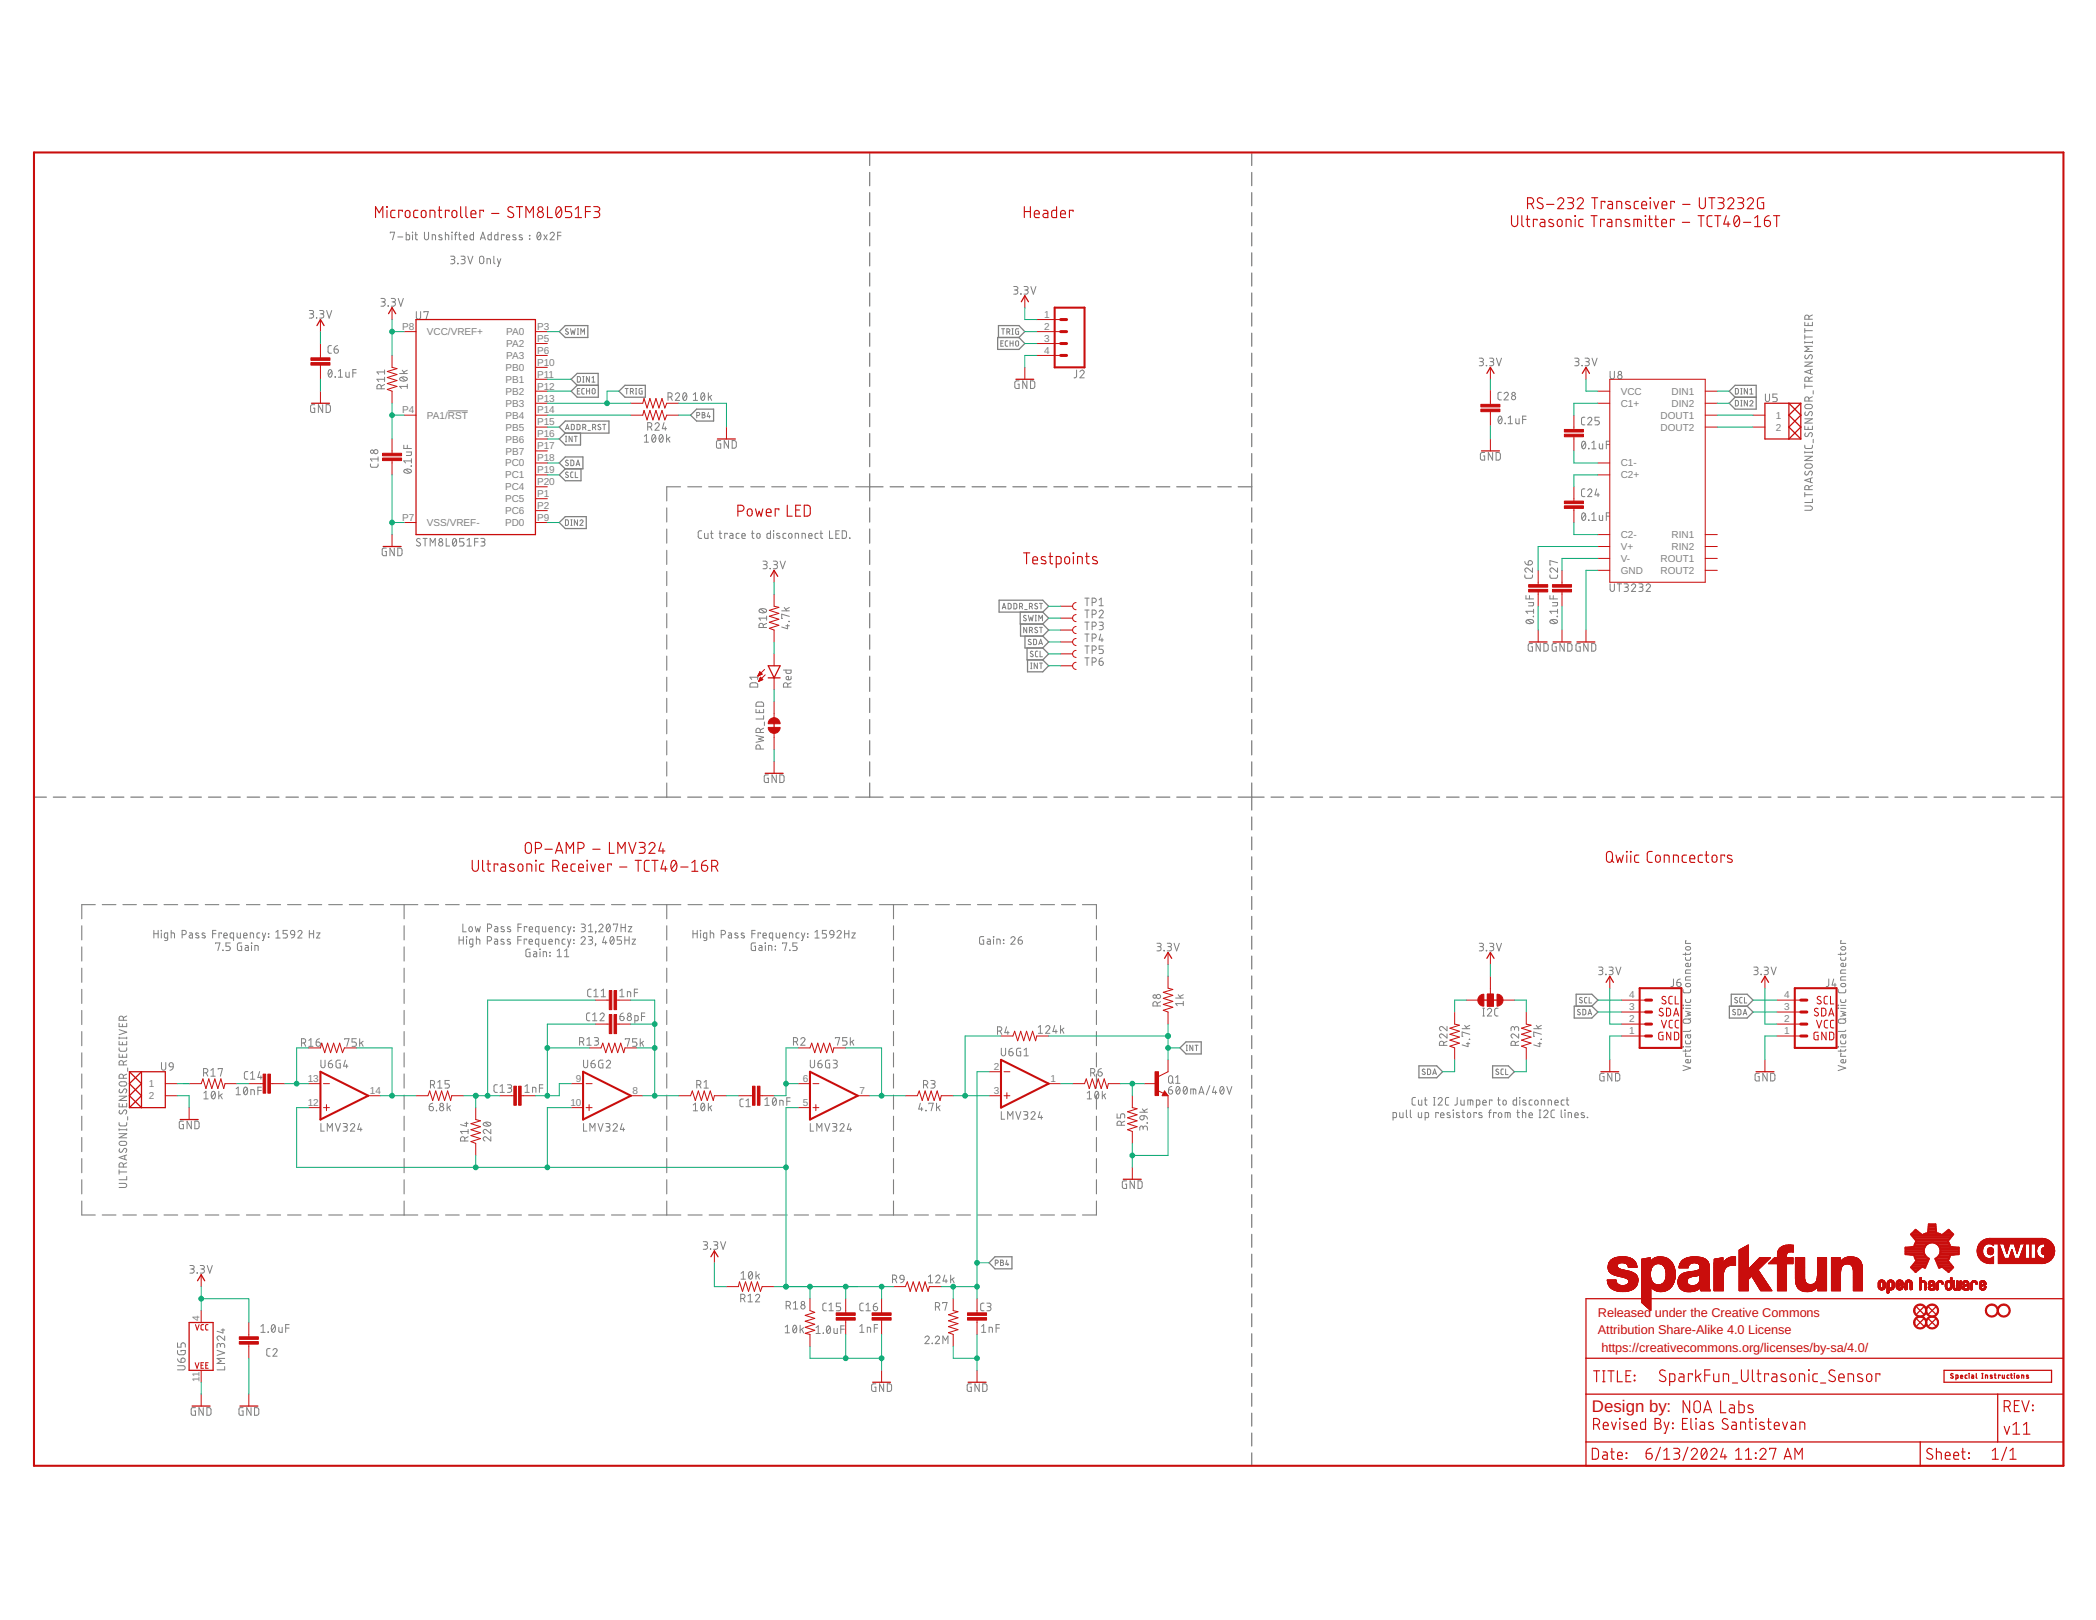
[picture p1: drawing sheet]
<svg xmlns="http://www.w3.org/2000/svg" width="279mm" height="216mm" viewBox="0 0 279 216" stroke-linecap="round" stroke-linejoin="round" font-family="sans-serif">
<defs><g id="words">
<text font-size="2.2" fill="#c90d0c" x="212.2" y="188.2">Design by:</text>
<g font-size="1.7" fill="#c90d0c">
<text x="213" y="175.5">Released under the Creative Commons</text>
<text x="213" y="177.8">Attribution Share-Alike 4.0 License</text>
<text x="213.5" y="180.2">https://creativecommons.org/licenses/by-sa/4.0/</text>
</g>
<g font-size="1.3" fill="#808080">
<text x="53.6" y="44">P8</text>
<text x="56.9" y="44.7">VCC/VREF+</text>
<text x="67.5" y="44.7">PA0</text>
<text x="67.5" y="46.3">PA2</text>
<text x="67.5" y="47.8">PA3</text>
<text x="71.6" y="44">P3</text>
<text x="71.6" y="45.6">P5</text>
<text x="71.6" y="47.1">P6</text>
<text x="139.2" y="42.4">1</text>
<text x="139.2" y="44">2</text>
<text x="139.2" y="45.6">3</text>
<text x="139.2" y="47.1">4</text>
<text x="67.4" y="49.4">PB0</text>
<text x="67.4" y="51">PB1</text>
<text x="67.4" y="52.6">PB2</text>
<text x="71.6" y="48.7">P10</text>
<text x="71.6" y="50.3">P11</text>
<text x="71.6" y="51.9">P12</text>
<text x="71.6" y="53.5">P13</text>
<text x="216.1" y="52.6">VCC</text>
<text x="222.8" y="52.6">DIN1</text>
<text x="53.6" y="55.1">P4</text>
<text x="56.9" y="55.8">PA1/RST</text>
<text x="67.4" y="54.2">PB3</text>
<text x="67.4" y="55.8">PB4</text>
<text x="67.4" y="57.4">PB5</text>
<text x="67.4" y="59">PB6</text>
<text x="71.6" y="55.1">P14</text>
<text x="71.6" y="56.7">P15</text>
<text x="71.6" y="58.3">P16</text>
<text x="71.6" y="59.9">P17</text>
<text x="216.1" y="54.2">C1+</text>
<text x="221.4" y="55.8">DOUT1</text>
<text x="221.4" y="57.4">DOUT2</text>
<text x="222.8" y="54.2">DIN2</text>
<text x="236.7" y="55.8">1</text>
<text x="236.7" y="57.4">2</text>
<text x="67.3" y="65.3">PC4</text>
<text x="67.3" y="63.8">PC1</text>
<text x="67.3" y="62.2">PC0</text>
<text x="67.4" y="60.6">PB7</text>
<text x="71.6" y="64.7">P20</text>
<text x="71.6" y="63.1">P19</text>
<text x="71.6" y="61.5">P18</text>
<text x="216.1" y="63.8">C2+</text>
<text x="216.1" y="62.2">C1-</text>
<text x="53.6" y="69.4">P7</text>
<text x="56.9" y="70.1">VSS/VREF-</text>
<text x="67.3" y="70.1">PD0</text>
<text x="67.3" y="68.5">PC6</text>
<text x="67.3" y="66.9">PC5</text>
<text x="71.6" y="69.4">P9</text>
<text x="71.6" y="67.8">P2</text>
<text x="71.6" y="66.2">P1</text>
<text x="216.1" y="71.7">C2-</text>
<text x="222.8" y="71.7">RIN1</text>
<text x="216.1" y="73.3">V+</text>
<text x="216.1" y="74.9">V-</text>
<text x="216.1" y="76.5">GND</text>
<text x="221.4" y="74.9">ROUT1</text>
<text x="221.4" y="76.5">ROUT2</text>
<text x="222.8" y="73.3">RIN2</text>
<text x="217.2" y="137.8">1</text>
<text x="217.2" y="136.3">2</text>
<text x="217.2" y="134.7">3</text>
<text x="217.2" y="133.1">4</text>
<text x="237.8" y="137.8">1</text>
<text x="237.8" y="136.3">2</text>
<text x="237.8" y="134.7">3</text>
<text x="237.8" y="133.1">4</text>
<text x="132.5" y="142.6">2</text>
<text x="19.8" y="144.9">1</text>
<text x="19.8" y="146.5">2</text>
<text x="41" y="147.4">12</text>
<text x="41" y="144.2">13</text>
<text x="49.3" y="145.8">14</text>
<text x="76" y="147.4">10</text>
<text x="76.8" y="144.2">9</text>
<text x="84.3" y="145.8">8</text>
<text x="107" y="147.4">5</text>
<text x="107" y="144.2">6</text>
<text x="114.6" y="145.8">7</text>
<text x="132.5" y="145.8">3</text>
<text x="140" y="144.2">1</text>
<text x="26.6" y="176" transform="rotate(-90 26.6 176)">4</text>
<text x="26.6" y="184.2" transform="rotate(-90 26.6 184.2)">11</text>
</g>
</g></defs>
<g fill="none" stroke="#808080" stroke-width=".17">
<path d="M115.9 20.3v1.8M115.9 23v1.7M115.9 25.7v1.7M115.9 28.3v1.8M115.9 31v1.8M115.9 33.7v1.7M115.9 36.4v1.7M115.9 39.1v1.7M166.9 20.3v1.8M166.9 23v1.7M166.9 25.7v1.7M166.9 28.3v1.8"/>
<path d="M166.9 31v1.8M166.9 33.7v1.7M166.9 36.4v1.7M166.9 39.1v1.7M74.5 56.9l.9-.8h5.8v1.6h-5.8zM74.5 44.2l.9-.8h3v1.6h-3zM75.4 57.7l-.9 .8 .9 .8h2v-1.6M76.1 50.5l.8-.7h2.8l.1 3.1h-2.9l-.8-.8 .8-.7zM76.9 51.4h2.9M82.5 52.1l.8-.7h2.7v1.5h-2.7zM92.9 54.5h2.2v1.6h-2.2l-.8-.8zM115.9 41.7v1.8"/>
<path d="M115.9 44.4v1.7M115.9 47.1v1.7M115.9 49.8v1.7M115.9 52.4v1.8M115.9 55.1v1.8M115.9 57.8v1.7M133 45h2.8l.8 .8-.8 .8h-2.8zM133.1 45v-1.6h2.7l.8 .8-.8 .8M166.9 41.7v1.8M166.9 44.4v1.7M166.9 47.1v1.7M166.9 49.8v1.7"/>
<path d="M166.9 52.4v1.8M166.9 55.1v1.8M166.9 57.8v1.7M230.5 52.1l.8-.7h2.8v3.1h-2.8l-.8-.8 .8-.8zM231.3 52.9h2.8M74.5 61.7l.9-.8h2.3v1.6h-2.3zM74.5 69.6l.9-.7h2.7v1.5h-2.7zM75.4 62.5l-.9 .8 .9 .8h2v-1.6M115.9 60.5v1.7M115.9 63.1v3.7M115.9 67.7v1.9M115.9 70.5v1.9"/>
<path d="M115.9 73.3v1.9M115.9 76.2v1.8M115.9 79v1.9M115.9 64.9h1.8M118.7 64.9h1.7M121.4 64.9h1.8M124.1 64.9h1.8M126.9 64.9h1.7M129.6 64.9h1.8M132.3 64.9h1.8M133.2 80h5.8l.8 .8-.8 .8h-5.8zM135 64.9h1.8"/>
<path d="M137.8 64.9h1.8M140.5 64.9h1.8M143.2 64.9h1.8M145.9 64.9h1.8M148.7 64.9h1.8M151.4 64.9h1.8M154.1 64.9h1.8M156.9 64.9h1.8M159.6 64.9h1.8M162.3 64.9h1.8M165.1 64.9h1.8M166.9 60.5v1.7"/>
<path d="M166.9 63.1v3.7M166.9 67.7v1.9M166.9 70.5v1.9M166.9 73.3v1.9M166.9 76.2v1.8M166.9 79v1.9M115.9 81.8v1.9M115.9 84.6v1.9M115.9 87.4v1.9M115.9 90.3v1.8M115.9 93.1v1.9M115.9 95.9v1.9"/>
<path d="M115.9 98.7v1.9M136 81.6v1.6h3M136 83.2v1.6h3M136.6 84.8v1.6h2.4M136.9 86.4v1.5h2.1M137 87.9v1.6h2l.8-.8-.8-.8M139 83.2l.8 .8-.8 .8M139 81.6l.8 .8-.8 .8M139 86.4l.8 .7-.8 .8M139 84.8l.8 .8-.8 .8M166.9 81.8v1.9M166.9 84.6v1.9"/>
<path d="M166.9 87.4v1.9M166.9 90.3v1.8M166.9 93.1v1.9M166.9 95.9v1.9M166.9 98.7v1.9M4.5 106.2h1.7M7.1 106.2h1.7M9.7 106.2h1.6M12.3 106.2h1.6M14.9 106.2h1.6M17.4 106.2h1.7M20 106.2h1.7"/>
<path d="M22.6 106.2h1.7M25.2 106.2h1.6M27.8 106.2h1.6M30.4 106.2h1.6M33 106.2h1.6M35.5 106.2h1.7M38.1 106.2h1.7M40.7 106.2h1.7M43.3 106.2h1.6M45.9 106.2h1.6M48.5 106.2h1.6M51.1 106.2h1.6"/>
<path d="M53.6 106.2h1.7M56.2 106.2h1.7M58.8 106.2h1.7M61.4 106.2h1.6M64 106.2h1.6M66.5 106.2h1.7M69.1 106.2h1.7M71.7 106.2h1.7M74.3 106.2h1.6M76.9 106.2h1.6M79.5 106.2h1.6M82.1 106.2h1.6"/>
<path d="M84.6 106.2h1.7M87.2 106.2h3.5M91.7 106.2h1.8M94.5 106.2h1.8M97.3 106.2h1.8M100.1 106.2h1.8M102.9 106.2h1.8M105.7 106.2h1.8M108.5 106.2h1.8M111.3 106.2h1.8M114.1 106.2h3.6M115.9 101.5v1.9"/>
<path d="M115.9 104.4v1.8M118.7 106.2h1.7M121.4 106.2h1.8M124.1 106.2h1.8M126.9 106.2h1.7M129.6 106.2h1.8M132.3 106.2h1.8M135 106.2h1.8M137.8 106.2h1.8M140.5 106.2h1.8M143.2 106.2h1.8M145.9 106.2h1.8"/>
<path d="M148.7 106.2h1.8M151.4 106.2h1.8M154.1 106.2h1.8M156.9 106.2h1.8M159.6 106.2h1.8M162.3 106.2h1.8M165.1 106.2h3.4M166.9 101.5v1.9M166.9 104.4v3.5M166.9 108.9v1.7M166.9 111.5v1.7M166.9 114.2v1.7"/>
<path d="M166.9 116.8v1.8M166.9 119.5v1.7M169.4 106.2h1.7M172 106.2h1.7M174.6 106.2h1.7M177.2 106.2h1.7M179.8 106.2h1.7M182.4 106.2h1.7M185 106.2h1.7M187.6 106.2h1.7M190.2 106.2h1.7M192.8 106.2h1.7"/>
<path d="M195.4 106.2h1.7M198 106.2h1.7M200.6 106.2h1.7M203.2 106.2h1.7M205.8 106.2h1.7M208.4 106.2h1.7M211 106.2h1.7M213.6 106.2h1.7M216.2 106.2h1.7M218.8 106.2h1.7M221.4 106.2h1.7M224 106.2h1.7"/>
<path d="M226.6 106.2h1.7M229.2 106.2h1.7M231.8 106.2h1.7M234.4 106.2h1.7M237 106.2h1.7M239.6 106.2h1.7M242.2 106.2h1.7M244.8 106.2h1.7M247.4 106.2h1.7M250 106.2h1.7M252.6 106.2h1.7M255.2 106.2h1.7"/>
<path d="M257.8 106.2h1.7M260.4 106.2h1.7M263 106.2h1.7M265.6 106.2h1.7M268.2 106.2h1.7M270.8 106.2h1.7M273.4 106.2h1.7M157.3 139.7l.8-.8h2v1.6h-2zM166.9 122.1v1.7M166.9 124.8v1.7M166.9 127.4v1.7M166.9 130.1v1.7"/>
<path d="M166.9 132.7v1.7M166.9 135.4v1.7M166.9 138v1.7M209.8 134.1h2.4l.8 .8-.8 .8h-2.4zM210.1 134.1v-1.6h2.1l.8 .8-.8 .8M230.5 134.1h2.4l.8 .8-.8 .8h-2.4zM230.8 134.1v-1.6h2.1l.8 .8-.8 .8M166.9 140.7v1.7M166.9 143.3v1.7M166.9 146v1.7M166.9 148.6v1.7M166.9 151.3v1.7"/>
<path d="M166.9 153.9v1.7M166.9 156.6v1.7M166.9 159.2v1.7M189.1 142h2.4l.8 .8-.8 .8h-2.4zM199 142h2.1l.8 .8-.8 .8h-2.1zM132.6 167.5h2.3v1.6h-2.3l-.8-.8zM166.9 161.9v1.7M166.9 164.5v1.7M166.9 167.2v1.7M166.9 169.8v1.7M166.9 172.4v1.8M166.9 175.1v1.7"/>
<path d="M166.9 177.8v1.7M166.9 180.4v1.7M166.9 183v1.8M166.9 185.7v1.7M166.9 188.3v1.8M166.9 191v1.7M166.9 193.6v1.7"/>
</g>
<g fill="none" stroke="#808080" stroke-width=".13">
<path d="M50.8 39.8h.3a.23 .23 0 0 1 .3 .2 .23 .23 0 0 1-.3 .2h-.2M52 31.1v-.2h.6l-.3 1.1M52.2 39.8h.3a.23 .23 0 0 1 .2 .2 .23 .23 0 0 1-.2 .2h-.2M53 31.6h.7M53.1 39.8l.3 1 .4-1M54.1 30.9v1.1l.4-.1 .1-.1v-.4l-.5-.1M55 30.9v.1zM55 31.3v.7M55.3 31.3h.3M55.4 30.9v.9l.1 .1 .1 .1M56.6 30.9v.9a.28 .28 0 0 0 .3 .2 .28 .28 0 0 0 .2-.3v-.8M57.6 32v-.7l.4 .1 .1 .6"/>
<path d="M58.9 31.3a.25 .25 0 0 0-.4 .1l.4 .5-.1 .1-.3-.1M59.4 31.3l.4 .1v.6M59.4 30.9v1.1M60.1 34.1h.3a.22 .22 0 0 1 .2 .4l-.4 .1M60.2 30.9l.1 .1zM60.2 31.3v.7M60.3 34.6a.29 .29 0 0 1 .3 .3 .29 .29 0 0 1-.3 .3h-.2M60.6 31.3h.3M60.9 30.9l-.2 .2v.9M61 35.1l.1 .1zM61.1 31.3h.3M61.2 30.9v.9l.2 .2"/>
<path d="M61.4 34.1l.5 .1a.23 .23 0 0 1 .1 .2 .23 .23 0 0 1-.2 .2h-.2M61.7 34.6a.29 .29 0 0 1 .3 .3 .29 .29 0 0 1-.3 .3h-.3M61.8 31.6h.5a.23 .23 0 0 0-.2-.3 .23 .23 0 0 0-.3 .2v.4l.5 .1M62.4 34.1l.3 1.1 .3-1.1M63.1 30.9v1.1l-.4-.1v-.1v-.4l.4-.1M64 34.2l.1-.1a.27 .27 0 0 1 .4 .3v.5a.29 .29 0 0 1-.3 .2 .29 .29 0 0 1-.3-.2v-.5zM64 32l.4-1.1 .3 1.1M64.1 31.7h.5M64.9 35.2v-.7l.5 .1v.6M65.5 30.9v1.1l-.4-.1-.1-.1 .1-.4 .4-.1M65.8 34.1v.9l.2 .2M66.3 34.5l.2 .7"/>
<path d="M66.4 30.9v1.1l-.4-.1-.1-.1 .1-.4 .4-.1M66.8 34.5l-.4 1h-.1M67.2 31.4v-.1h-.4v.7M67.5 31.6h.4v-.1a.22 .22 0 0 0-.1-.2 .22 .22 0 0 0-.3 .1v.5l.4 .1M68.7 31.3a.25 .25 0 0 0-.4 .1l.5 .5-.1 .1-.4-.1M69.6 31.3a.25 .25 0 0 0-.4 .1l.5 .5-.2 .1-.3-.1M70.6 31.4h.1M70.6 31.8v.1zM71.7 31l.1-.1a.61 .61 0 0 1 0 1.1 .65 .65 0 0 1-.1-1zM72.1 31.2l-.5 .5M72.5 31.3l.4 .7M72.9 31.3l-.4 .7"/>
<path d="M73.3 31.2a.28 .28 0 0 1 .4-.2 .28 .28 0 0 1 .1 .4l-.5 .6h.6M74.3 31.4h.5M74.8 30.9h-.5v1.1M135.1 38.2h.4a.23 .23 0 0 1 .2 .2 .23 .23 0 0 1-.2 .3h-.3M135.4 38.7a.28 .28 0 0 1 .3 .2 .28 .28 0 0 1-.3 .3h-.3M136.1 39.2h.1M136.5 38.2h.3a.23 .23 0 0 1 .3 .2 .23 .23 0 0 1-.3 .3h-.2M136.8 38.7h.1a.28 .28 0 0 1 .2 .3 .28 .28 0 0 1-.3 .2h-.3M137.4 38.2l.4 1 .3-1M41.2 41.4h.4a.23 .23 0 0 1 .2 .1 .23 .23 0 0 1-.1 .3h-.4M41.5 41.8h.1a.29 .29 0 0 1 .2 .4 .29 .29 0 0 1-.3 .2h-.3M42 53.9h-.4l-.2 .2v.6l.1 .2 .5 .1v-.6h-.2"/>
<path d="M42.2 42.3v.1zM42.6 41.4h.3a.22 .22 0 0 1 .3 .2 .22 .22 0 0 1-.1 .2h-.4M42.9 41.8a.29 .29 0 0 1 .3 .3 .29 .29 0 0 1-.3 .3h-.3M43 53.9v1.1l-.6-1.1v1.1M43.5 53.9l.4 .1 .1 .1v.6l-.1 .2-.4 .1zM43.5 41.4l.4 1 .3-1M43.9 49.3h.1a.61 .61 0 0 1 0 1 .65 .65 0 0 1-.1-1zM44.2 46.1h-.4l-.1 .2 .1 .7 .4 .1M44.2 49.5l-.4 .5M44.5 46.5h.4a.29 .29 0 0 1 .2 .3 .29 .29 0 0 1-.3 .3 .29 .29 0 0 1-.3-.3zM44.7 50.2v.1zM45 46.1a.51 .51 0 0 0-.5 .4"/>
<path d="M45.1 50.3h.6M45.1 49.5l.3-.2v1M46.1 49.6v.5l.2 .2h.2v-.7M47 49.7h.5M47.5 49.3h-.5v1M50.8 51.8v-.3a.29 .29 0 0 0-.3-.3 .29 .29 0 0 0-.3 .3v.3h1.1M51.1 40.2l.1 .1a.29 .29 0 0 1 .2 .3 .29 .29 0 0 1-.3 .2h-.3M51.3 51.2l-.5 .3M51.3 50.5h-1.1l.3 .3M51.3 49.3v.6M51.3 50.3v.5M51.3 49.6h-1.1l.3 .3"/>
<path d="M51.7 40.7l.1 .1zM52.4 40.2a.29 .29 0 0 1 .3 .3 .29 .29 0 0 1-.3 .3h-.2M53.3 49.8h1M53.3 50.4a.65 .65 0 0 1 1 .1 .58 .58 0 0 1-1 0zM53.5 50.3l.6 .4M53.6 49.3l.4 .5M53.8 59.3v.5h1M54.3 51.2v.6M54.3 59.3v.5M54.3 51.5h-1l.2 .3M54.3 49.3l-.5 .3M55.5 41.5v.9a.29 .29 0 0 0 .3 .1 .29 .29 0 0 0 .3-.2v-.8"/>
<path d="M56.5 41.6v-.1h.6l-.3 1M59.7 54.8h2.7M75.4 58.9h.1M75.4 58.1h.1M75.4 57.3l.2-.7 .3 .7M75.4 57.1h.4M75.5 58.1v.8M75.7 43.9l-.2-.1-.1 .2 .4 .3v.2l-.2 .1-.2-.2M76.1 43.8l.1 .8 .2-.5 .1 .5 .2-.8M76.2 56.6l.3 .1 .1 .4-.1 .2h-.3zM76.3 58.1v.8l-.4-.8v.8M76.5 58.1h.4"/>
<path d="M76.8 58.1v.8M76.9 56.6l.4 .1v.4l-.1 .2h-.3zM77 50.2h.3l.1 .2v.3l-.2 .2h-.2zM77 44.6h.1M77 43.8h.1M77 52.1h.2M77 43.8v.8M77.3 51.8h-.3v.7h.3M77.4 44.6v-.8l.3 .4 .2-.4v.8M77.7 57l.3-.1a.2 .2 0 0 0 .1-.2 .2 .2 0 0 0-.2-.1h-.2v.7M77.7 50.2h.2M77.7 50.9h.2"/>
<path d="M77.8 50.2v.7M77.9 51.8h-.3v.1v.5l.3 .1M77.9 57l.2 .3M78.2 51.8v.7M78.2 52.1h.4M78.4 57.4h.3M78.6 50.2v.7l-.4-.7v.7M78.6 51.8v.7M78.9 50.9h.4M78.9 50.4l.2-.2v.7M79 57l.3-.1a.2 .2 0 0 0 .1-.2 .2 .2 0 0 0-.2-.1h-.2v.7M79 51.8a.21 .21 0 0 1 .3 .2v.4a.2 .2 0 0 1-.2 .1 .2 .2 0 0 1-.2-.2z"/>
<path d="M79.2 57l.2 .3M80.1 56.6h-.3l-.1 .1 .4 .3v.2l-.2 .1-.2-.1M80.3 56.6h.5M80.5 56.6v.7M83.3 51.8h.4M83.5 51.8v.7M84 52.2h.2a.2 .2 0 0 0 .2-.2 .2 .2 0 0 0-.2-.2h-.2v.7M84.3 52.2l.1 .3M84.7 51.8h.2M84.7 52.5h.2M84.8 51.8v.7M85.6 51.8l-.4 .1v.4l.1 .2h.3v-.4h-.1"/>
<path d="M85.9 58.1l.3-.2v1M85.9 58.9h.5M86.3 56.9h.3a.29 .29 0 0 0 .3-.3 .29 .29 0 0 0-.3-.3h-.3v1M86.7 56.9l.2 .4M87 58l.1-.1a.58 .58 0 0 1 0 1 .63 .63 0 0 1-.1-.9zM87.3 56.6a.28 .28 0 0 1 .4-.3 .28 .28 0 0 1 .1 .5l-.5 .5h.6M87.4 58.1l-.5 .6M88 58l.1-.1a.58 .58 0 0 1 0 1 .63 .63 0 0 1-.1-.9zM88.3 58.1l-.4 .6M88.5 56.3l-.2 .8h.6M88.7 56.9v.4M88.9 57.9v1"/>
<path d="M89 52.9h.3a.29 .29 0 0 0 .3-.3 .29 .29 0 0 0-.3-.3h-.3v1.1M89 58.5l.3 .4M89.3 58.3l-.4 .3M89.4 52.9l.2 .5M90 52.6l.1-.1a.28 .28 0 0 1 .4-.1 .28 .28 0 0 1 0 .4l-.5 .6h.6M91.1 52.4l.2-.1a.58 .58 0 0 1 0 1.1 .65 .65 0 0 1-.2-1zM91.5 52.6l-.4 .5M92.4 52.6l.3-.3v1.1M92.4 53.4h.6M92.9 55.4l.4-.1a.19 .19 0 0 0 0-.2 .19 .19 0 0 0-.2-.1h-.2v.7M93.5 52.4l.2-.1a.61 .61 0 0 1 0 1.1 .65 .65 0 0 1-.2-1zM93.6 55h.3v.2l-.1 .1h.1a.2 .2 0 0 1 .1 .2 .2 .2 0 0 1-.2 .2h-.2z"/>
<path d="M93.6 55.3h.2M93.9 52.6l-.4 .5M94.4 52.3v1.1M94.4 55l-.1 .5h.4M94.6 55.4v.3M94.6 52.9l.3 .5M94.9 52.7l-.5 .3M96.1 58.7h-.5l-.1 .1v.7l.1 .2h.5v-.5h-.2M97.1 58.7v1l-.6-1v1M97.6 58.7h.4l.1 .2v.6l-.1 .2h-.4zM133.4 45.7h.3M133.5 43.8h.4"/>
<path d="M133.7 43.8v.8M133.8 45.4h-.4v.7h.4M134.2 44.2h.2a.21 .21 0 0 0 .2-.2 .21 .21 0 0 0-.2-.2h-.2v.8M134.3 45.4h-.2l-.1 .2v.5h.3M134.5 44.2l.1 .4M134.6 45.7h.4M134.6 45.4v.7M134.9 44.6h.2M134.9 43.8h.2M135 43.8v.8M135 45.4v.7M135.4 45.5l.2-.1 .2 .1v.5a.2 .2 0 0 1-.3 .1 .2 .2 0 0 1-.1-.2z"/>
<path d="M135.8 43.8l-.4 .1v.5l.1 .1 .3 .1v-.4h-.1M135.8 50.8l-.5 .1v.7l.1 .2h.4v-.6h-.1M136.9 50.8v1l-.6-1v1M137.4 50.8h.4l.1 .1v.6l-.1 .3h-.4zM143.5 49.3v.9l-.3 .2M144 49.6a.28 .28 0 0 1 .4-.3 .28 .28 0 0 1 0 .5l-.4 .6h.5M197.2 47.7h.3a.23 .23 0 0 1 .3 .3 .23 .23 0 0 1-.3 .2h-.2M197.5 48.2a.28 .28 0 0 1 .2 .3 .28 .28 0 0 1-.2 .2h-.3M198.1 48.7h.1zM198.6 47.7h.3a.23 .23 0 0 1 .2 .3 .23 .23 0 0 1-.2 .2h-.2M198.8 48.2a.28 .28 0 0 1 .3 .3 .28 .28 0 0 1-.3 .2h-.2M199.5 47.7l.3 1 .4-1"/>
<path d="M199.8 55.5h.2a.61 .61 0 0 1 0 1 .65 .65 0 0 1-.2-1zM200.1 52.3h-.3l-.1 .2v.7l.2 .1h.2M200.2 55.7l-.5 .5M200.5 52.5l.1-.1a.27 .27 0 0 1 .4-.1 .27 .27 0 0 1 0 .4l-.5 .6h.6M200.6 56.4l.1 .1zM201 56.5h.6M201 55.7l.3-.2v1M202.1 55.8v.5l.1 .2h.3v-.7M203 55.9h.4M203.4 55.5h-.4v1M209.9 47.7h.3a.23 .23 0 0 1 .3 .3 .23 .23 0 0 1-.3 .2h-.2M210.2 48.2h.1a.28 .28 0 0 1 .2 .3 .28 .28 0 0 1-.3 .2h-.3"/>
<path d="M210.9 48.7h.1M210.9 58.9l.2-.1a.58 .58 0 0 1 0 1 .65 .65 0 0 1-.2-.9zM211.3 55.6h-.4l-.1 .2v.7l.5 .1M211.3 47.7h.3a.23 .23 0 0 1 .3 .3 .23 .23 0 0 1-.3 .2h-.2M211.3 59l-.4 .6M211.6 48.2h.1a.27 .27 0 0 1 .2 .3 .27 .27 0 0 1-.3 .2h-.3M211.6 55.8a.28 .28 0 0 1 .4-.2 .28 .28 0 0 1 .1 .5l-.5 .5h.6M211.8 59.8h.1M212.2 59l.3-.2v1M212.2 59.8h.5M212.2 47.7l.4 1 .3-1M213.2 59.1v.6l.2 .1h.2v-.7"/>
<path d="M213.2 55.6h-.6v.5h.5l.1 .2-.1 .3h-.5M214.1 59.2h.5M214.6 58.8h-.5v1M214.6 49.5v.7a.29 .29 0 0 0 .3 .3 .29 .29 0 0 0 .3-.3v-.7M231.3 53.4l.4 .1v.4l-.1 .2h-.3zM231.3 51.8l.4 .1v.5l-.2 .1h-.2zM232.1 53.4h.1M232.1 51.8h.1M232.1 52.5h.1M232.1 54.1h.1M232.1 51.8v.7M232.1 53.4v.7"/>
<path d="M232.9 51.8v.7l-.4-.7v.7M232.9 53.4v.7l-.4-.7v.7M233.3 53.5a.2 .2 0 0 1 .2-.1 .2 .2 0 0 1 .1 .3l-.3 .4h.4M233.3 52.5h.4M233.3 51.9l.2-.1v.7M235.3 52.5l.1 .9a.27 .27 0 0 0 .3 .1 .27 .27 0 0 0 .2-.2v-.8M236.9 52.5h-.6v.5h.5l.1 .2a.24 .24 0 0 1-.2 .3h-.4M240.6 59.3v.4l.2 .1h.7l.1-.5M240.6 51.5h1M240.6 42.9v.5h1v-.5M240.6 56.8v.4h1v-.4M240.6 43.8v.5"/>
<path d="M240.6 44.6v.6M240.6 45.5v.2M240.6 51.2v.6M240.6 55.8h1l-1 .6h1M240.6 48.3h1l-1 .5h1M240.6 45.6h1M240.6 44.9h1M240.6 44.1h1M240.6 54l.1-.1a.79 .79 0 0 1 .8 .1 .28 .28 0 0 1 .1 .3 .28 .28 0 0 1-.3 .2l-.6-.1a.29 .29 0 0 1-.1-.4zM240.7 57.7l-.1 .1a.24 .24 0 0 0 .1 .4 .24 .24 0 0 0 .3-.1l.2-.3a.27 .27 0 0 1 .4 0 .27 .27 0 0 1-.2 .4M240.7 54.9l-.1 .4a.24 .24 0 0 0 .4 0l.2-.4a.23 .23 0 0 1 .2 0 .23 .23 0 0 1 .2 .2l-.2 .3M240.7 47.3l-.1 .2a.23 .23 0 0 0 .1 .3 .23 .23 0 0 0 .3-.1l.2-.3a.27 .27 0 0 1 .4 0 .27 .27 0 0 1-.2 .4"/>
<path d="M241 43.1v.3M241 56.9v.3M241.1 53.4v-.2a.28 .28 0 0 0-.2-.3 .28 .28 0 0 0-.3 .3v.2h1M241.1 50.8v-.3a.28 .28 0 0 0-.2-.3 .28 .28 0 0 0-.3 .3v.3h1M241.1 42.5v-.2a.28 .28 0 0 0-.2-.3 .28 .28 0 0 0-.3 .3v.2h1M241.3 49.3v.5M241.6 45.5v.2M241.6 52.9l-.5 .2M241.6 50.2l-.5 .3M241.6 49.2l-1 .4 1 .3M241.6 46.2h-1l.5 .3-.5 .3h1M241.6 42l-.5 .2"/>
<path d="M241.7 52.1v.4M241.7 58.5v.5M49.4 61.8v.4l.2 .1h.7l.1-.2v-.3M50.4 60.9v.6M50.4 61.2h-1l.2 .3M51.5 73l-.5 .2-.1 .6 .2 .2 .4 .1v-.6h-.2M52.6 73v1.1l-.6-1.1v1.1M53 73l.4 .1 .2 .1v.6l-.2 .2-.4 .1zM53.9 62.6a.63 .63 0 0 1 .9 .2 .61 .61 0 0 1-1 0zM54.1 62.6l.5 .4M54.2 60.2h.6v.5h-.6M54.8 62.1h.1"/>
<path d="M54.8 61.1v.6M54.8 61.4h-1l.3 .3M56 71.8a.26 .26 0 0 0-.3 0 .26 .26 0 0 0-.1 .3l.3 .2a.27 .27 0 0 1 0 .5 .27 .27 0 0 1-.4-.2M56.4 71.8h.5M56.7 71.8v1M57.3 72.8v-1l.4 .5 .3-.5v1M59.5 71.8v1h.4M60.4 71.8h.2a.58 .58 0 0 1 0 1 .63 .63 0 0 1-.2-1zM60.8 72l-.5 .6M61.8 71.8h-.5v.4h.4l.1 .2-.1 .3-.4 .1M62.3 72.8h.5M62.3 72l.2-.2v1"/>
<path d="M63.3 72.2h.4M63.7 71.8h-.4v1M64.1 71.8h.3a.23 .23 0 0 1 .2 .2 .23 .23 0 0 1-.2 .2h-.2M64.4 72.2a.28 .28 0 0 1 .3 .3 .28 .28 0 0 1-.3 .3h-.3M75.4 69.3l.4 .1v.5l-.2 .1h-.2zM75.7 63l-.2-.1-.1 .2 .4 .3v.2h-.2l-.2-.1M75.7 61.4l-.2-.1-.1 .2 .4 .3v.2l-.2 .1-.2-.1M76.1 61.3l.4 .1v.4l-.1 .2-.3 .1zM76.1 69.3h.2M76.1 70h.2M76.2 69.3v.7M76.4 62.9h-.2l-.1 .2v.5h.3"/>
<path d="M76.7 62.9v.7h.3M76.8 62.1l.2-.8 .3 .8M76.9 61.9h.3M77 69.3v.7l-.4-.7v.7M77.3 69.4a.2 .2 0 0 1 .3-.1 .2 .2 0 0 1 .1 .3l-.4 .4h.4M93.5 70.7l-.3 .1-.1 .2v.6l.2 .2h.2M93.9 71.1v.6l.2 .1h.3v-.7M94.7 71.1h.4M94.8 70.7v.9l.1 .1 .2 .1M95.9 71.1h.3M96 70.7v.9l.1 .1 .1 .1M96.9 71.2v-.1h-.3v.7"/>
<path d="M97.3 71.1h.3l.1 .1v.6l-.4-.1-.1-.2 .1-.1h.4M98.5 71.1h-.3l-.1 .1v.5l.4 .1M98.9 71.4h.4a.24 .24 0 0 0-.1-.3 .24 .24 0 0 0-.3 .2v.4l.4 .1M100.2 71.1h.3M100.3 70.7v.9l.1 .1 .1 .1M100.9 71.2a.23 .23 0 0 1 .3-.1 .23 .23 0 0 1 .1 .2v.2a.22 .22 0 0 1-.1 .2 .22 .22 0 0 1-.3-.1zM101.7 74.8h.3a.23 .23 0 0 1 .3 .2 .23 .23 0 0 1-.3 .2h-.2M102 75.2a.28 .28 0 0 1 .3 .3 .28 .28 0 0 1-.3 .3h-.3M102.6 75.8h.1zM102.7 70.7v1.1l-.4-.1-.1-.1 .1-.4 .4-.1M103.1 74.8h.3a.23 .23 0 0 1 .3 .2 .23 .23 0 0 1-.3 .2h-.2M103.1 70.7h.1"/>
<path d="M103.1 71.1v.7M103.4 75.2a.28 .28 0 0 1 .2 .3 .28 .28 0 0 1-.2 .3h-.3M103.9 71.1h-.3l-.1 .2 .5 .2v.1a.28 .28 0 0 1-.5 .1M104 74.8l.3 1 .4-1M104.8 71.1h-.3l-.1 .1v.5l.4 .1M105.2 71.2a.23 .23 0 0 1 .2-.1 .23 .23 0 0 1 .2 .2v.2a.23 .23 0 0 1-.3 .3 .23 .23 0 0 1-.2-.3zM106 71.8v-.7l.4 .1v.6M106.9 71.8v-.7l.4 .1 .1 .6M107.8 71.4h.4a.24 .24 0 0 0-.1-.3 .24 .24 0 0 0-.3 .2v.4l.4 .1M109.1 71.1h-.4l-.1 .1 .1 .5 .4 .1M109.3 71.1h.4M109.4 70.7v.9l.1 .1 .2 .1"/>
<path d="M110.6 70.7v1.1h.4M111.4 71.2h.4M111.9 70.7h-.5v1.1h.5M112.3 70.7l.4 .1 .1 .1v.6l-.1 .2-.4 .1zM113.2 71.7l.1 .1zM144.6 79.7h.6M144.9 79.7v1M146.5 79.9l.3-.2v1M197.9 60.3l-.5 .1-.1 .7 .2 .2h.4v-.5h-.2M199 60.3v1l-.6-1v1M199.4 60.3h.4l.2 .2v.5l-.2 .3h-.4zM203.3 76.6v.4l.2 .1 .7-.1 .1-.4"/>
<path d="M203.3 74.8a.47 .47 0 0 0 .4 .5M203.4 79.4v.4h1M203.8 74.7a.3 .3 0 0 1 .5 .2 .3 .3 0 0 1-.3 .4h-.3v-.4zM203.9 79.4v.4M204.3 75.7v.6l-.6-.5a.27 .27 0 0 0-.4 0 .27 .27 0 0 0 .1 .4l.1 .1M206.6 76.6v.4l.2 .1 .7-.1 .1-.1v-.3M206.6 79.4v.4h1M207.1 79.4v.4M207.6 75.7v.6l-.5-.5a.27 .27 0 0 0-.5 0 .27 .27 0 0 0 .1 .4l.1 .1M207.6 75l-1-.3v.6h.1M210.9 68.4l.2-.1a.58 .58 0 0 1 0 1.1 .65 .65 0 0 1-.2-1zM211.3 65.2h-.4l-.1 .2v.7l.5 .1"/>
<path d="M211.3 68.6l-.4 .5M211.6 65.4a.28 .28 0 0 1 .4-.2 .28 .28 0 0 1 .1 .4l-.5 .6h.6M211.8 69.3v.1zM212.2 69.4h.5M212.2 68.6l.3-.3v1.1M212.8 65.2l-.2 .8h.6M213 65.7v.5M213.2 68.7v.6l.2 .1h.2v-.7M214.1 68.8h.5M214.6 68.3h-.5v1.1M214.6 77.8v.7a.29 .29 0 0 0 .3 .3 .29 .29 0 0 0 .3-.3v-.7M215.6 77.8h.6"/>
<path d="M215.9 77.8v1M216.5 77.8h.3a.23 .23 0 0 1 .2 .2 .23 .23 0 0 1 0 .2l-.4 .1M216.8 78.3a.29 .29 0 0 1 .3 .2 .29 .29 0 0 1-.3 .3h-.3M217.5 78a.28 .28 0 0 1 .4-.2 .28 .28 0 0 1 .1 .5l-.5 .5h.5M218.5 77.8h.4a.23 .23 0 0 1 .1 .3 .23 .23 0 0 1-.2 .2h-.2M218.7 78.3a.29 .29 0 0 1 .3 .2 .29 .29 0 0 1-.3 .3h-.2M219.4 78a.28 .28 0 0 1 .4-.2 .28 .28 0 0 1 .1 .5l-.5 .5h.6M240.6 67.4h.7a.29 .29 0 0 1 .3 .3 .29 .29 0 0 1-.3 .3h-.7M240.6 65.9h1M240.6 60.2v.2M240.6 65.6v.6M240.6 60.8h1l-1 .6h1"/>
<path d="M240.6 60.3h1M240.6 61.9a.82 .82 0 0 1 .8-.1 .29 .29 0 0 1 .2 .4 .29 .29 0 0 1-.3 .2h-.4a.29 .29 0 0 1-.3-.2 .29 .29 0 0 1 0-.3zM240.7 62.8l-.1 .1a.24 .24 0 0 0 .1 .4 .24 .24 0 0 0 .3-.1l.2-.3a.27 .27 0 0 1 .4 0 .27 .27 0 0 1-.2 .4M241.1 65.3v-.3a.28 .28 0 0 0-.2-.3 .28 .28 0 0 0-.3 .3v.3h1M241.3 63.8v.5M241.6 66.5v.5h-1M241.6 60.2v.2M241.6 64.7l-.5 .2M241.6 63.7l-1 .3 1 .3M100.1 91.1l.2-.1h.5l.2 .2v.4h-1zM100.8 94.5v.5h1v-.5M100.8 98l1 .3-.7 .2 .7 .2-1 .2"/>
<path d="M100.9 93.6h.1h.6l.2 .1v.4h-1zM101 90v.6M101 90.3h-1l.2 .3M101.2 94.6v.4M101.2 81.2a.63 .63 0 0 1 1 .2 .61 .61 0 0 1-1 0zM101.3 99.8v-.3a.29 .29 0 0 0-.2-.2 .29 .29 0 0 0-.3 .2v.3h1M101.3 97.6v-.3a.29 .29 0 0 0-.2-.3 .29 .29 0 0 0-.3 .3v.3h1M101.4 81.2l.6 .4M101.7 83.6v-.2a.29 .29 0 0 0-.2-.3 .29 .29 0 0 0-.3 .3v.2h1M101.8 97l-.5 .3M101.8 95.4v.4h-1M101.9 96.2v.5"/>
<path d="M102.2 83.1l-.5 .2M102.2 82.4h-1l.2 .3M102.2 82.1v.6M104.2 81.4h1M104.4 89.3h1.1l-.1 .4h-.1h-.4l-.1-.4M104.5 81l.4 .4M104.8 83.4h.4M105 83.2v.6l-.8-.2M105 91.6v-.3a.29 .29 0 0 0-.3-.3 .29 .29 0 0 0-.3 .3v.3h1.1M105.2 82.8h.1M105.2 82.1l-1-.2v.5h.1M105.2 81l-.5 .2"/>
<path d="M105.5 90.1l-.1 .4-.4 .1a.23 .23 0 0 1-.2-.3 .23 .23 0 0 1 .3-.2v.5M105.5 91l-.5 .2M133.6 81.2l.2-.8 .3 .8M133.7 81h.3M134.4 80.4l.4 .1v.4l-.1 .2-.3 .1zM135.1 80.4l.4 .1 .1 .4-.2 .2-.3 .1zM135.9 80.8l.4-.1-.1-.2-.3-.1v.8M136.2 80.8l.1 .4M136.6 81.2h.3M136.8 82.1l-.2-.1-.2 .2 .4 .3v.2h-.1l-.3-.1M136.9 83.6v.7l-.4-.7v.7M137.1 82l.1 .7 .2-.4 .2 .4 .1-.7"/>
<path d="M137.2 84l.4-.1a.19 .19 0 0 0 0-.2 .19 .19 0 0 0-.2-.1h-.2v.7M137.2 80.8h.3l.1-.3-.4-.1v.8M137.4 89.1h.2M137.4 88.4h.2M137.4 85.3l-.2-.1-.1 .2 .4 .3v.2h-.2l-.2-.1M137.5 88.4v.7M137.5 84l.1 .3M137.5 80.8l.1 .4M137.7 86.8h-.3v.2l.3 .3v.1l-.1 .1-.3-.1M137.8 85.2l.4 .1-.1 .6h-.3zM138 82.7h.2M138 82h.2"/>
<path d="M138.1 82v.7M138.3 83.7l-.2-.1-.2 .2 .4 .3v.1l-.1 .1-.3-.1M138.3 80.5l-.2-.1-.2 .2 .4 .3v.2l-.1 .1-.3-.2M138.3 88.4v.7l-.4-.7v.7M138.3 86.8h-.2l-.1 .2v.4l.3 .1M138.5 82.7v-.7l.2 .4 .3-.4v.7M138.5 85.9l.2-.7 .3 .7M138.5 85.7h.4M138.6 83.6h.4M138.6 88.4h.4M138.6 80.4h.4M138.6 86.8v.7h.4"/>
<path d="M138.8 80.4v.8M138.8 83.6v.7M138.8 88.4v.7M144.6 81.3h.6M144.6 82.9h.6M144.6 84.5h.6M144.6 86.1h.6M144.6 87.7h.6M144.9 81.3v1M144.9 82.9v1M144.9 84.5v1M144.9 86.1v1"/>
<path d="M144.9 87.7v1M145.6 80.3h.4a.29 .29 0 0 0 .1-.4 .29 .29 0 0 0-.2-.2h-.3v1M145.6 81.9h.4a.29 .29 0 0 0 .1-.4 .29 .29 0 0 0-.2-.2h-.3v1M145.6 83.5l.4-.1a.28 .28 0 0 0 .1-.3 .28 .28 0 0 0-.2-.2h-.3v1M145.6 85h.4a.28 .28 0 0 0 .1-.3 .28 .28 0 0 0-.2-.2h-.3v1M145.6 86.7h.3a.29 .29 0 0 0 .2-.3 .29 .29 0 0 0-.2-.3h-.3v1M145.6 88.2h.3a.29 .29 0 0 0 .2-.2 .29 .29 0 0 0-.2-.3h-.3v1M146.5 81.5a.28 .28 0 0 1 .4-.2 .28 .28 0 0 1 .1 .5l-.5 .5h.6M146.5 82.9h.5a.23 .23 0 0 1 .1 .3 .23 .23 0 0 1-.2 .2h-.3M146.5 88.1h.4a.28 .28 0 0 1 .2 .3 .28 .28 0 0 1-.3 .3 .28 .28 0 0 1-.3-.3zM146.5 80.7h.6M146.7 84.5l-.2 .8h.6"/>
<path d="M146.8 83.4a.29 .29 0 0 1 .3 .2 .29 .29 0 0 1-.3 .3h-.3M146.9 85v.5M147 87.7a.43 .43 0 0 0-.5 .4M147.1 86.1h-.6v.4l.5 .1 .1 .2a.24 .24 0 0 1-.2 .3h-.4M203.5 82.7a.63 .63 0 0 1 .9 .1 .61 .61 0 0 1-1 0zM203.6 82.6l.6 .5M203.8 80.3h.6l-.1 .4-.5 .1M204.3 85.8l-.5 .1-.1 .7 .1 .2h.5v-.6h-.2M204.4 82.1v.1zM204.4 81.2v.5M204.4 81.5h-1l.2 .2M205.3 85.8v1l-.5-1v1"/>
<path d="M205.8 85.8h.4l.2 .1v.7l-.2 .2h-.4zM206.7 82.7a.63 .63 0 0 1 .9 .1 .61 .61 0 0 1-1 0zM206.8 82.6l.6 .5M206.9 80.3h.7l-.1 .4-.6 .1M207.5 85.8l-.6 .1v.7l.1 .2h.5v-.6h-.2M207.6 82.1v.1zM207.6 81.5h-1l.2 .2M207.6 81.2v.5M208.5 85.8v1l-.6-1v1M209 85.8h.4l.1 .1v.6l-.1 .3h-.4zM210.7 85.8h-.5l-.1 .1v.7l.1 .2h.5v-.6h-.2M211.7 85.8v1l-.6-1v1"/>
<path d="M212.2 85.8h.4l.1 .1v.6l-.1 .3h-.4zM102.4 103.3l-.5 .1v.7l.1 .1 .4 .1v-.6h-.1M103.5 103.3v1l-.6-1v1M103.9 103.3h.5l.1 .1v.6l-.1 .3h-.5zM15.9 139.6v.4l.2 .1h.7l.1-.5M15.9 136.4v.4h1v-.4M15.9 138.8v.4h1v-.4M15.9 138.2v.3M15.9 138.3h1M15.9 137.2l1 .4-1 .3M16.3 136.5v.3M16.3 138.9v.3"/>
<path d="M16.4 136v-.3a.29 .29 0 0 0-.2-.3 .29 .29 0 0 0-.3 .3v.3h1M16.9 138.2v.3M16.9 135.4l-.5 .2M20.5 124v1M20.5 124.4h.6M21.1 124v1M21.5 124v.1zM21.5 124.3v.7M22.4 125l-.5-.1v-.4l.1-.1 .4-.1v.9l-.1 .1h-.4M22.8 124.3l.4 .1 .1 .6M22.8 124v1M24.3 124.6h.3a.29 .29 0 0 0 .2-.3 .29 .29 0 0 0-.2-.3h-.3v1"/>
<path d="M25.3 124.3l.3 .1 .1 .1v.5h-.4l-.1-.3 .5-.1M26.5 124.4a.25 .25 0 0 0-.4 .1l.4 .4-.1 .1-.3-.1M27.3 124.4a.25 .25 0 0 0-.4 .1l.5 .4-.2 .1-.3-.1M28.3 124.4h.5M28.7 125.8v-.1h.6l-.3 1M28.8 124h-.5v1M29.5 124.4v-.1h-.3v.7M29.7 126.6v.1zM29.8 124.7h.5l-.1-.3a.23 .23 0 0 0-.2-.1 .23 .23 0 0 0-.2 .3l.1 .4h.4M30.7 125.7h-.6v.4l.5 .1 .1 .1-.1 .4h-.5M31.1 125l-.4-.1v-.4l.1-.1 .3-.1v1M31.6 124.3v.5l.2 .2h.2v-.7"/>
<path d="M32.2 125.7l-.5 .1-.1 .6 .2 .3h.4v-.6h-.2M32.5 124.7h.4v-.1a.23 .23 0 0 0-.2-.3 .23 .23 0 0 0-.2 .3l.1 .4h.3M32.7 126h.3l.1 .2v.5h-.4v-.2v-.2h.4M33.4 125v-.7l.4 .1v.6M33.5 125.7h.1zM33.5 126v.7M34 126.7v-.7l.4 .1v.6M34.6 124.3l-.3 .1-.1 .1 .1 .4 .3 .1M35 124.3l.2 .7M35.4 124.3l-.3 1h-.1M35.8 124.4v.1zM35.8 124.9h.1"/>
<path d="M36.8 125h.5M36.8 124.2l.2-.2v1M38.3 124h-.6v.4l.5 .1 .1 .2-.1 .3h-.5M38.8 124.1a.28 .28 0 0 1 .3-.1 .28 .28 0 0 1 .2 .3v.3l-.5-.1-.1-.2zM39.3 124.6a.43 .43 0 0 1-.5 .4M39.7 124.2a.27 .27 0 0 1 .4-.2 .27 .27 0 0 1 .1 .4l-.5 .6h.6M40.2 139h.3a.29 .29 0 0 0 .3-.3 .29 .29 0 0 0-.3-.3h-.3v1M40.5 139l.2 .4M41.2 139.4h.5M41.2 138.7l.2-.3v1M41.2 124.4h.6M41.2 124v1"/>
<path d="M41.8 124v1M42.1 138.9h.4a.28 .28 0 0 1 .2 .3 .28 .28 0 0 1-.3 .2 .28 .28 0 0 1-.3-.2zM42.2 124.3h.5l-.5 .7h.5M42.6 138.4a.43 .43 0 0 0-.5 .5M46 138.5v-.1h.5l-.3 1M47.5 138.4h-.6v.5h.4a.29 .29 0 0 1 .2 .3 .29 .29 0 0 1-.2 .2h-.4M47.9 138.4v1M48.2 139l.2 .4M48.4 138.8l-.5 .3M61.2 124.8v1M61.2 125.3h.6M61.7 123.1v1.1h.4"/>
<path d="M61.8 124.8v1M62.2 124.8v.1zM62.2 125.2v.6M62.5 123.6l.1-.1a.23 .23 0 0 1 .4 .2v.3a.23 .23 0 0 1-.3 .2 .23 .23 0 0 1-.2-.2zM63 125.8h-.4v-.5l.1-.1h.3v.8l-.1 .2h-.2M63.4 123.5l.1 .7 .2-.5 .2 .5 .1-.7M63.5 125.2h.4l.1 .6M63.5 124.8v1M65 125.4h.4a.29 .29 0 0 0 .1-.3 .29 .29 0 0 0-.2-.3h-.3v1M65 123.7h.3a.29 .29 0 0 0 .2-.3 .29 .29 0 0 0-.2-.3h-.3v1.1M65.9 125.2h.4v.1v.5h-.2a.19 .19 0 0 1-.2-.2 .19 .19 0 0 1 .2-.1h.2M66 123.5h.2l.2 .2v.5l-.4-.1-.1-.1 .1-.2h.4"/>
<path d="M67.2 125.2a.25 .25 0 0 0-.4 .1l.4 .4-.1 .1h-.3M67.2 123.5a.25 .25 0 0 0-.4 .1l.4 .5-.1 .1-.3-.1M68 125.2a.25 .25 0 0 0-.4 .1l.5 .4-.2 .1h-.3M68 123.5a.25 .25 0 0 0-.4 .1l.5 .5-.2 .1-.3-.1M69 125.3h.5M69 123.6h.5M69.5 123.1h-.5v1.1M69.5 124.8h-.5v1M70.2 125.3v-.1h-.3v.6M70.2 123.6v-.1h-.3v.7M70.5 125.5h.5v-.1a.22 .22 0 0 0-.2-.2 .22 .22 0 0 0-.3 .1v.5h.5M70.5 123.8h.5a.24 .24 0 0 0-.2-.3 .24 .24 0 0 0-.3 .2l.1 .4 .4 .1"/>
<path d="M70.7 126.5h-.4l-.2 .1v.7l.1 .2h.5v-.5h-.2M71.1 126.8l.4 .1v.1v.5h-.2a.19 .19 0 0 1-.2-.2 .19 .19 0 0 1 .2-.2h.2M71.8 125.8h-.4v-.5l.1-.1h.3v1M71.8 124.2h-.3l-.1-.2v-.3l.1-.2h.3v1M71.9 126.5l.1 .1zM72 126.8v.7M72.3 125.2v.5l.2 .1h.2v-.6M72.3 123.5v.5l.2 .2h.2v-.7M72.4 127.5v-.7l.4 .1 .1 .6M73.2 123.8h.4v-.1a.23 .23 0 0 0-.2-.2 .23 .23 0 0 0-.2 .2v.4l.4 .1M73.2 125.5h.4a.23 .23 0 0 0-.1-.3 .23 .23 0 0 0-.3 .2v.4h.4M73.3 126.9v.1z"/>
<path d="M73.3 127.4h.1M74 125.8v-.6h.5v.6M74.1 124.2v-.7l.4 .1v.6M74.3 127.5h.5M74.3 126.7l.2-.2v1M75.2 127.5h.6M75.2 126.7l.3-.2v1M75.3 125.2h-.3l-.1 .1 .1 .5h.3M75.4 123.5h-.3l-.1 .2v.4l.4 .1M75.6 125.2l.3 .6M75.7 123.5l.2 .7M76.1 125.2l-.3 1h-.2"/>
<path d="M76.1 123.5l-.3 1h-.1M76.5 125.8h.1M76.5 123.6h.1M76.5 124v.1zM76.5 125.2v.1zM77.3 138.8h.4a.28 .28 0 0 0 .1-.3 .28 .28 0 0 0-.2-.2h-.3v1M77.4 125.1a.29 .29 0 0 1 .5-.3 .28 .28 0 0 1 0 .5l-.5 .5h.6M77.5 123.1h.3a.23 .23 0 0 1 .2 .3 .23 .23 0 0 1-.2 .2h-.2M77.6 138.8l.2 .5M77.7 123.6a.29 .29 0 0 1 .3 .3 .29 .29 0 0 1-.3 .3h-.2M78.2 139.3h.6M78.2 138.5l.3-.2v1"/>
<path d="M78.4 124.8h.4a.23 .23 0 0 1 .2 .3 .23 .23 0 0 1-.2 .2h-.3M78.4 124.2h.6M78.4 123.4l.3-.3v1.1M78.6 135h-.3l-.1 .2v.7l.2 .1h.2M78.7 125.3h.1a.28 .28 0 0 1 .2 .3 .28 .28 0 0 1-.3 .2h-.3M78.8 131.8l-.3 .1-.2 .2 .1 .6 .4 .1M79 136h.6M79 135.2l.3-.2v1M79.2 132.1l.2-.3v1M79.2 132.8h.5M79.2 138.3h.5a.23 .23 0 0 1 .1 .3 .23 .23 0 0 1-.2 .1h-.3M79.4 124.1v.1z"/>
<path d="M79.4 125.8h.1M79.4 125.8l-.1 .3M79.4 124.2v.2M79.5 138.7a.29 .29 0 0 1 .3 .3 .29 .29 0 0 1-.3 .3h-.3M79.8 123.4a.28 .28 0 0 1 .4-.2 .28 .28 0 0 1 .1 .4l-.5 .6h.6M80 135.2a.28 .28 0 0 1 .4-.2 .28 .28 0 0 1 .1 .5l-.5 .5h.5M80.1 132.8h.6M80.1 132.1l.3-.3v1M80.6 124.8l-.3 .8h.6M80.7 125.4v.4M80.9 123.2l.2-.1a.63 .63 0 0 1 0 1.1 .64 .64 0 0 1-.2-1zM81.3 123.4l-.4 .6"/>
<path d="M81.4 124.9l.2-.1a.61 .61 0 0 1 0 1 .61 .61 0 0 1-.2-.9zM81.8 123.3v-.2h.5l-.2 1.1M81.8 125.1l-.4 .5M82.6 132.1l.3-.3v1M82.6 132.8h.6M82.6 135.5h.4a.28 .28 0 0 1 .2 .3 .28 .28 0 0 1-.3 .2 .28 .28 0 0 1-.3-.3zM82.8 123.6h.6M82.8 123.1v1.1M82.8 124.8h-.5v.5h.3a.28 .28 0 0 1 .3 .3 .28 .28 0 0 1-.3 .2h-.3M83.1 135a.47 .47 0 0 0-.5 .5M83.3 125.3h.6M83.3 124.8v1"/>
<path d="M83.4 123.1v1.1M83.4 138.5v-.1h.5l-.3 1M83.6 132.8v-.6h.5v.6M83.8 123.5h.4l-.4 .7h.4M83.9 124.8v1M84.3 125.2h.4l-.4 .6h.4M84.6 132.3h.4M84.6 136h.4l.1-.5-.1-.1h-.4v1M84.9 138.4h-.6v.5h.5l.1 .2-.1 .3h-.5M85 131.8h-.4v1M85.3 138.4v1M85.5 135.5h.5"/>
<path d="M85.5 139l.3 .4M85.8 138.8l-.5 .3M86 135h-.5v1M92.4 124.4h.5M92.4 124v1M92.9 124v1M93.3 124l.1 .1zM93.4 124.3v.7M94.2 125l-.4-.1v-.4l.1-.1 .3-.1v.9l-.1 .1h-.3M94.7 124.3l.4 .1v.6M94.7 124v1M96.1 124.6h.3a.29 .29 0 0 0 .3-.3 .29 .29 0 0 0-.3-.3h-.3v1"/>
<path d="M97.1 124.3l.3 .1 .1 .1v.5h-.3l-.1-.3 .4-.1M98.3 124.4a.25 .25 0 0 0-.4 .1l.5 .4a.28 .28 0 0 1-.4 0M99.2 124.4h-.4v.1l.5 .3v.1a.28 .28 0 0 1-.5 0M100.2 124.4h.5M100.7 124h-.5v1M100.7 125.7h-.5v.1l-.1 .6 .1 .3h.5v-.6h-.2M101.2 126h.3l.1 .2v.5h-.4a.2 .2 0 0 1-.1-.3 .2 .2 0 0 1 .2-.1h.3M101.4 124.4v-.1h-.4v.7M101.7 124.7h.5a.24 .24 0 0 0-.2-.4 .24 .24 0 0 0-.3 .3v.3l.5 .1M102 125.7h.1M102 126v.7M102.4 126.7v-.7l.5 .1v.6"/>
<path d="M103 125l-.4-.1v-.4v-.1l.4-.1v1M103.3 126.5l.1 .1zM103.3 126.1l.1 .1zM103.5 124.3v.6l.1 .1h.3v-.7M104.3 125.8v-.1h.6l-.3 1M104.4 124.7h.4a.24 .24 0 0 0-.2-.4 .24 .24 0 0 0-.2 .3v.4h.4M105.2 125v-.7l.5 .1v.6M105.3 126.6v.1zM105.8 138.8h.2a.28 .28 0 0 0 .3-.2 .28 .28 0 0 0-.3-.3h-.2v1M106.1 138.8l.2 .5M106.3 125.7h-.6v.4l.4 .1 .2 .1-.2 .4h-.4M106.5 124.3l-.3 .1-.1 .1v.4l.4 .1"/>
<path d="M106.7 138.5l.1-.1a.27 .27 0 0 1 .4-.1 .27 .27 0 0 1 0 .4l-.5 .6h.6M106.8 124.3l.3 .7M107.3 124.3l-.4 1h-.1M107.7 124.9h.1M107.7 124.4v.1zM108.6 125h.6M108.6 124.2l.3-.2v1M110.2 124h-.6v.4l.5 .1 .1 .2a.24 .24 0 0 1-.2 .3h-.4M110.6 124.1a.29 .29 0 0 1 .3-.1 .29 .29 0 0 1 .3 .3v.3h-.4l-.2-.2zM111.2 124.6a.47 .47 0 0 1-.5 .4M111.4 138.4v-.1h.5l-.3 1M111.6 124.2a.28 .28 0 0 1 .4-.2 .28 .28 0 0 1 .1 .4l-.5 .6h.5"/>
<path d="M112.6 124.4h.6M112.6 124v1M112.9 138.3h-.6v.4h.4a.29 .29 0 0 1 .2 .3 .29 .29 0 0 1-.2 .3h-.4M113.2 124v1M113.3 138.3v1M113.6 124.3h.4l-.4 .7h.4M113.6 138.8l.2 .5M113.8 138.6l-.5 .4M131.1 124.8h-.3l-.2 .1v.7l.1 .2h.4v-.5h-.1M131.6 125.2h.3l.1 .1v.5h-.2a.19 .19 0 0 1-.2-.2 .19 .19 0 0 1 .2-.1h.2M132.4 124.8l.1 .1zM132.4 125.2v.6"/>
<path d="M132.9 125.8v-.6h.4v.6M133 137.4h.3a.29 .29 0 0 0 .2-.3 .29 .29 0 0 0-.2-.3h-.3v1.1M133.3 137.4l.2 .5M133.5 139.7v.9a.29 .29 0 0 0 .3 .1 .29 .29 0 0 0 .2-.3v-.7M133.8 125.7v.1zM133.8 125.2v.1zM134.2 136.8l-.3 .8h.6M134.3 137.4v.5M134.7 125.1a.28 .28 0 0 1 .4-.3 .28 .28 0 0 1 .1 .5l-.5 .5h.6M134.9 139.7a.44 .44 0 0 0-.4 .5M135.7 125.3h.4a.29 .29 0 0 1 .2 .3 .29 .29 0 0 1-.3 .3 .29 .29 0 0 1-.3-.3zM136.1 139.7h-.4l-.2 .1v.7l.1 .2h.5v-.5h-.2"/>
<path d="M136.2 124.8a.47 .47 0 0 0-.5 .5M136.5 139.9l.3-.2v1M138.4 136.9l.3-.2v1M138.4 137.7h.6M139.4 136.9a.28 .28 0 0 1 .4-.2 .28 .28 0 0 1 .1 .4l-.5 .6h.6M140.6 136.7l-.2 .8h.5M140.8 137.2v.5M141.4 136.7v1M141.6 137.2l.2 .5M141.8 137l-.4 .4M154.2 125.7h.4a.22 .22 0 0 1 .2 .2 .22 .22 0 0 1-.1 .2l-.4 .1M154.3 134.1v-.3a.29 .29 0 0 0-.3-.3 .29 .29 0 0 0-.3 .3v.3h1"/>
<path d="M154.5 126.2a.29 .29 0 0 1 .3 .2 .29 .29 0 0 1-.3 .3h-.3M154.7 133.5l-.4 .2M155.2 126.7h.1M155.6 125.7h.3a.22 .22 0 0 1 .3 .2 .22 .22 0 0 1-.2 .2l-.3 .1M155.9 126.2a.29 .29 0 0 1 .3 .2 .29 .29 0 0 1-.3 .3h-.3M156.5 125.7l.3 1 .4-1M156.7 133h1M157.1 132.6l.3 .4M157.7 133.8h-1l.2 .2M157.7 133.5v.5M157.7 132.6l-.5 .2M158.1 139.3h.2"/>
<path d="M158.2 139.3v.7M159 139.3v.7l-.4-.7v.7M159.3 139.3h.4M159.5 139.3v.7M192.4 139.3v-.3a.29 .29 0 0 0-.2-.2 .29 .29 0 0 0-.3 .2v.3h1M192.9 137.8v.5l-.6-.4a.28 .28 0 0 0-.4 0 .28 .28 0 0 0 .2 .4M192.9 136.8v.6l-.6-.5a.28 .28 0 0 0-.4 .1 .28 .28 0 0 0 .2 .4M192.9 138.8l-.5 .2M194.9 137.1h1M195.2 136.7l.4 .4M195.5 139.1h.4M195.7 138.9v.6l-.8-.2"/>
<path d="M195.9 138.5h.1M195.9 137.8l-1-.3v.6h.1M195.9 136.7l-.5 .2M197.2 125.7h.3a.22 .22 0 0 1 .2 .2 .22 .22 0 0 1-.1 .2l-.3 .1M197.5 126.2a.29 .29 0 0 1 .2 .2 .29 .29 0 0 1-.2 .3h-.3M197.7 135.4h.2M197.7 134.4h.2M197.8 134.4v1M198.1 126.7h.1zM198.3 134.6a.28 .28 0 0 1 .4-.2 .28 .28 0 0 1 .1 .4l-.5 .6h.5M198.6 125.7h.4a.23 .23 0 0 1 .1 .3 .23 .23 0 0 1-.2 .2h-.2M198.8 126.2a.29 .29 0 0 1 .3 .2 .29 .29 0 0 1-.3 .3h-.2"/>
<path d="M199.5 125.7l.3 1 .4-1M199.7 134.4h-.4l-.1 .2 .1 .7 .4 .1M201.9 137.1a.28 .28 0 0 1 .3-.3 .28 .28 0 0 1 .2 .3v.3M201.9 137.3v-.3a.23 .23 0 0 0-.2-.2 .23 .23 0 0 0-.3 .2v.4M202 139.3v-.3a.29 .29 0 0 0-.3-.2 .29 .29 0 0 0-.3 .2v.3h1M202.4 137.8v.5l-.5-.4a.28 .28 0 0 0-.5 0 .28 .28 0 0 0 .3 .4M202.4 138.8l-.4 .2M204.4 137.1h1.1M204.8 136.7l.3 .4M205 139.1h.5M205.3 138.9v.6l-.9-.2M205.5 138.5h.1"/>
<path d="M205.5 137.8l-1.1-.3v.6h.2M205.5 136.7l-.5 .2M210.6 134.6l-.2-.1-.1 .2 .4 .3v.2l-.2 .1-.2-.2M210.9 133l-.3-.1-.1 .2 .4 .3v.2h-.4M211 134.5l.4 .1v.5l-.2 .2h-.2zM211.5 132.9h-.2l-.1 .2v.5l.3 .1M211.7 135.3l.2-.8 .3 .8M211.8 135.1h.3M211.8 132.9v.8h.4M213.1 128.9h.3a.22 .22 0 0 1 .3 .2 .22 .22 0 0 1-.1 .2h-.4M213.4 129.3a.29 .29 0 0 1 .3 .3 .29 .29 0 0 1-.3 .3h-.3M214 129.8l.1 .1z"/>
<path d="M214.5 128.9h.4a.23 .23 0 0 1 .1 .3 .23 .23 0 0 1-.2 .1h-.2M214.8 129.3a.29 .29 0 0 1 .2 .3 .29 .29 0 0 1-.2 .3h-.3M215.4 128.9l.3 1 .4-1M223.1 130.5v.8a.24 .24 0 0 1-.4 .2M223.5 130.9h.4a.29 .29 0 0 1 .2 .4 .29 .29 0 0 1-.3 .2 .29 .29 0 0 1-.3-.3zM224 130.5a.44 .44 0 0 0-.5 .4M224.3 131.9l.1 .3 .2 .1h.7l.1-.4M224.3 139.5h.1zM224.3 134.3l.1 .1zM224.3 134h.1zM224.4 135.9a.82 .82 0 0 1 .8-.1 .29 .29 0 0 1 .2 .3 .29 .29 0 0 1-.3 .3h-.6a.29 .29 0 0 1-.1-.5zM224.7 138.7v.3l.2 .1h.4l.1-.4"/>
<path d="M224.7 133.2v.3l.2 .1 .4-.1 .1-.3M224.7 127.6v.3l.2 .1h.4l.1-.4M224.7 139.5h.7M224.7 134.4h.7M224.7 134h.7M224.7 127v.3M224.7 139.9v.3M224.7 134.8l.7 .1-.5 .2 .5 .2-.7 .1M224.7 131.2l.4-.1a.22 .22 0 0 1 .2 .1 .22 .22 0 0 1 0 .2l-.2 .1h-.3zM224.7 126.3l.4-.1a.23 .23 0 0 1 .3 .2 .23 .23 0 0 1-.3 .2h-.2a.23 .23 0 0 1-.2-.3zM224.8 125.4h-.1v.3h.7M225 137.9l.1 .4h.2l.1-.4h-.5l-.2 .1v.3"/>
<path d="M225.4 139.9l-.2 .2h-.9M225.4 137.3l-.2 .2h-.9M225.4 130.2h-.5l-.2 .1v.3h.7M225.4 129.3h-.5l-.2 .1v.3h.7M225.4 128.4l-.1 .3-.4 .1a.22 .22 0 0 1-.2-.1 .22 .22 0 0 1 0-.2l.3-.1v.4M225.4 127l-.2 .2h-.9M225.4 135.7l-.3 .2M231.3 134.6l-.2-.1-.1 .2 .3 .2v.3l-.1 .1-.3-.2M231.6 133l-.3-.1-.1 .2 .4 .3v.2l-.1 .1-.3-.1M231.7 134.5l.4 .1v.5l-.2 .2h-.2zM232.2 132.9h-.2l-.1 .2v.5l.3 .1M232.4 135.3l.2-.8 .3 .8"/>
<path d="M232.4 135.1h.4M232.5 132.9v.8h.4M233.8 128.9h.3a.23 .23 0 0 1 .2 .1 .23 .23 0 0 1 0 .3h-.4M234.1 129.3a.29 .29 0 0 1 .3 .3 .29 .29 0 0 1-.3 .3h-.3M234.7 129.8l.1 .1zM235.2 128.9h.3a.22 .22 0 0 1 .2 .2 .22 .22 0 0 1-.1 .2h-.3M235.4 129.3a.29 .29 0 0 1 .3 .3 .29 .29 0 0 1-.3 .3h-.2M236.1 128.9l.3 1 .4-1M243.8 130.5v.8l-.2 .2h-.2M244.4 130.5l-.2 .8h.6M244.6 131v.5M245 131.9l.1 .3 .2 .1h.6l.1-.4"/>
<path d="M245 139.5h.1zM245 134h.1zM245 134.3l.1 .1zM245.1 135.9l.1-.1a.82 .82 0 0 1 .8 .1 .28 .28 0 0 1 0 .3 .28 .28 0 0 1-.2 .2h-.5a.29 .29 0 0 1-.2-.2 .29 .29 0 0 1 0-.3zM245.4 138.7v.3l.1 .1h.5v-.4M245.4 133.2v.3l.1 .1 .5-.1v-.3M245.4 127.6v.3l.1 .1h.5v-.4M245.4 127v.3M245.4 139.9v.3M245.4 139.5h.6M245.4 134.8l.6 .1-.4 .2 .4 .2-.6 .1M245.4 134.4h.6"/>
<path d="M245.4 134h.6M245.4 131.2l.2-.1h.3a.23 .23 0 0 1 .1 .2 .23 .23 0 0 1-.2 .2h-.2a.22 .22 0 0 1-.2-.3zM245.4 126.3l.2-.1h.2a.23 .23 0 0 1 .2 .2 .23 .23 0 0 1-.2 .2h-.2a.23 .23 0 0 1-.2-.3zM245.5 125.4h-.1v.3h.6M245.7 137.9v.3a.19 .19 0 0 0 .2 .2 .19 .19 0 0 0 .1-.2v-.3h-.5l-.1 .1v.3M246 139.9l-.1 .2h-.9M246 137.3l-.1 .2h-.9M246 130.2h-.5l-.1 .1v.3h.6M246 129.3h-.5l-.1 .1v.3h.6M246 128.4v.3l-.4 .1a.22 .22 0 0 1-.2-.3l.3-.1v.4M246 127l-.1 .2h-.9M246 135.7l-.2 .2"/>
<path d="M15.9 157.7h.8a.28 .28 0 0 1 .2 .3 .28 .28 0 0 1-.3 .3h-.7M15.9 149.6v.3l.2 .2 .7-.1 .1-.4M15.9 140.5v.4h1v-.4M15.9 147v.5h1v-.5M15.9 156.2h1M15.9 150.4v.3M15.9 155.9v.6M15.9 151.1h1l-1 .5h1M15.9 150.6h1M15.9 146.1h1l-1 .6h1M15.9 152.2a.84 .84 0 0 1 .8-.1 .28 .28 0 0 1 .2 .3 .28 .28 0 0 1-.3 .3l-.6-.1a.26 .26 0 0 1-.1-.4zM15.9 144.3a.84 .84 0 0 1 .8-.1 .29 .29 0 0 1 .2 .3 .29 .29 0 0 1-.3 .2h-.6a.26 .26 0 0 1-.1-.4z"/>
<path d="M16 153.1l-.1 .1a.23 .23 0 0 0 .1 .3 .23 .23 0 0 0 .3 0l.2-.3a.27 .27 0 0 1 .4 0 .27 .27 0 0 1-.2 .4M16 148l-.1 .2a.22 .22 0 0 0 .1 .2 .22 .22 0 0 0 .3-.1l.2-.3a.26 .26 0 0 1 .3 0 .26 .26 0 0 1 0 .4l-.1 .1M16 145.2l-.1 .1a.24 .24 0 0 0 .1 .3 .24 .24 0 0 0 .3-.1l.2-.3a.27 .27 0 0 1 .4 .1 .27 .27 0 0 1-.2 .4M16.3 140.6v.3M16.3 147.2v.3M16.4 155.5v-.3a.29 .29 0 0 0-.2-.2 .29 .29 0 0 0-.3 .2v.3h1M16.4 143.7v-.3a.29 .29 0 0 0-.2-.3 .29 .29 0 0 0-.3 .3v.3h1M16.4 141.9v-.3a.29 .29 0 0 0-.2-.3 .29 .29 0 0 0-.3 .3v.3h1M16.6 154v.5M16.9 156.8v.4h-1M16.9 150.4v.3M16.9 155l-.5 .2"/>
<path d="M16.9 153.9l-1 .4 1 .3M16.9 143.2l-.5 .2M16.9 141.4l-.5 .2M17 142.3v.5M17 148.8v.5M21.5 141.6v.7a.29 .29 0 0 0 .3 .3 .29 .29 0 0 0 .3-.3v-.7M22.6 141.7l.2-.1a.27 .27 0 0 1 .3 .3v.3h-.5l-.1-.3zM23.1 142.2a.47 .47 0 0 1-.5 .4M24.4 149.4l-.5 .1v.7l.1 .2h.4v-.5h-.1M25.5 149.4v1l-.6-1v1M26 149.4h.4l.1 .2v.6l-.1 .2h-.4zM27.1 143h.3a.29 .29 0 0 0 .3-.3 .29 .29 0 0 0-.3-.3h-.3v1"/>
<path d="M27.2 146.5h.5M27.2 145.7l.3-.3v1.1M27.5 143l.2 .4M28.1 142.6l.3-.2v1M28.1 143.4h.6M28.3 145.5l.1-.1a.61 .61 0 0 1 0 1.1 .63 .63 0 0 1-.1-1zM28.7 145.7l-.5 .5M29.1 142.5v-.1h.6l-.3 1M29.2 145.4v1.1M29.4 146l.2 .5M29.6 145.8l-.4 .3M31.5 145.1l.2-.2v1"/>
<path d="M31.5 145.9h.5M32.6 144.9h.1a.58 .58 0 0 1 0 1 .65 .65 0 0 1-.1-1zM33 145.1l-.5 .6M33 142.8h-.3l-.1 .2v.7l.4 .1M33.4 143.8h.6M33.4 143l.3-.2v1M33.4 145.9v-.7l.5 .1v.6M34.4 145.3h.4M34.6 142.8l-.2 .8h.5M34.8 143.4v.4M34.8 144.9h-.4v1M42.8 141.3v.7a.28 .28 0 0 0 .3 .3 .28 .28 0 0 0 .2-.3v-.7"/>
<path d="M42.8 149.7v1h.4M43.6 150.7v-1l.4 .6 .3-.6v1M43.8 141.8h.3a.29 .29 0 0 1 .2 .3 .29 .29 0 0 1-.3 .2 .29 .29 0 0 1-.2-.3zM44.2 141.3a.51 .51 0 0 0-.4 .5M44.7 149.7l.3 1 .4-1M45.4 141.3h-.4l-.2 .1v.7l.1 .2h.5v-.5h-.2M45.7 149.7h.4a.22 .22 0 0 1 .2 .2 .22 .22 0 0 1-.1 .3h-.4M46 150.2a.29 .29 0 0 1 .3 .3 .29 .29 0 0 1-.3 .2h-.3M46 141.3l-.2 .8h.6M46.2 141.9v.4M46.7 150a.28 .28 0 0 1 .4-.3 .28 .28 0 0 1 .1 .5l-.5 .5h.6M47.9 149.7l-.2 .8h.6"/>
<path d="M48.1 150.3v.4M57.2 147.5h.4a.29 .29 0 0 1 .2 .3 .29 .29 0 0 1-.3 .2 .29 .29 0 0 1-.3-.2zM57.4 144.6h.3a.29 .29 0 0 0 .2-.3 .29 .29 0 0 0-.2-.3h-.3v1M57.7 147a.44 .44 0 0 0-.5 .5M57.7 144.6l.2 .4M58.2 148h.1M58.4 145h.5M58.4 144.2l.2-.2v1M59.6 147v1M59.8 147.6l.2 .4M59.9 144h-.6v.5h.5l.1 .2-.1 .3h-.5M60 147.4l-.4 .3"/>
<path d="M62 152.1l-.1-.4a.29 .29 0 0 0-.3-.2 .29 .29 0 0 0-.2 .3v.3h1M62 149.7h.4M62.2 149.5v.6l-.8-.2M62.4 151.5l-.4 .2M62.4 150.8h-1l.2 .3M62.4 150.5v.6M64.5 149.7a.65 .65 0 0 1 .9 .1 .61 .61 0 0 1-1 0zM64.6 149.6l.6 .5M65.4 151.5v.6l-.5-.5a.28 .28 0 0 0-.5 .1 .28 .28 0 0 0 .2 .4M65.4 150.5v.6l-.5-.5a.28 .28 0 0 0-.5 .1 .28 .28 0 0 0 .2 .4M66.3 144.6h-.3l-.2 .2 .1 .7 .2 .1h.2M66.7 145.6h.5"/>
<path d="M66.7 144.8l.3-.2v1M67.6 144.6h.5a.23 .23 0 0 1 .1 .2 .23 .23 0 0 1-.2 .2h-.2M67.9 145a.29 .29 0 0 1 .3 .3 .29 .29 0 0 1-.3 .3h-.3M70 144.8l.3-.2v1M70 145.6h.5M71 145.6v-.7l.4 .1v.6M71.9 145h.5M72.4 144.6h-.5v1M77.8 141.3v.7a.28 .28 0 0 0 .3 .3 .28 .28 0 0 0 .2-.3v-.7M77.8 149.7v1h.4M78.6 150.7v-1l.4 .6 .3-.6v1M78.8 141.8h.3a.29 .29 0 0 1 .3 .3 .29 .29 0 0 1-.4 .2 .29 .29 0 0 1-.2-.3z"/>
<path d="M79.2 141.3a.51 .51 0 0 0-.4 .5M79.7 149.7l.4 1 .3-1M80.4 141.3h-.4l-.2 .1v.7l.1 .2h.5v-.5h-.2M80.8 149.7h.3a.22 .22 0 0 1 .2 .2 .22 .22 0 0 1-.1 .3h-.3M80.8 141.5a.28 .28 0 0 1 .4-.2 .28 .28 0 0 1 .1 .5l-.5 .5h.6M81 150.2a.29 .29 0 0 1 .3 .3 .29 .29 0 0 1-.3 .2h-.2M81.7 150a.28 .28 0 0 1 .4-.3 .28 .28 0 0 1 .1 .5l-.5 .5h.6M82.9 149.7l-.2 .8h.6M83.1 150.3v.4M92.4 147.3l.3-.3v1M92.4 148h.6M92.9 144.6h.3a.29 .29 0 0 0 .2-.3 .29 .29 0 0 0-.2-.3h-.3v1"/>
<path d="M93.2 144.6l.3 .4M93.5 147.1l.2-.1a.61 .61 0 0 1 0 1 .65 .65 0 0 1-.2-.9zM93.9 145h.5M93.9 144.2l.2-.2v1M93.9 147.3l-.4 .5M94.4 147v1M94.6 147.6l.3 .4M94.9 147.4l-.5 .3M99.1 146.5h-.4l-.1 .2 .1 .7 .1 .1h.3M99.4 147.5h.6M99.4 146.7l.3-.2v1M102 146.5l.3-.2v1"/>
<path d="M102 147.3h.5M103.1 146.4l.1-.1a.61 .61 0 0 1 0 1 .65 .65 0 0 1-.1-.9zM103.5 146.5l-.5 .6M103.9 147.3v-.7l.5 .1v.6M104.9 146.8h.4M105.3 146.3h-.4v1M108 141.3v.7a.29 .29 0 0 0 .3 .3 .29 .29 0 0 0 .3-.3v-.7M108 149.7v1h.5M108.9 150.7v-1l.3 .6 .4-.6v1M109 141.8h.4a.28 .28 0 0 1 .2 .3 .28 .28 0 0 1-.3 .2 .28 .28 0 0 1-.3-.3zM109.5 141.3a.47 .47 0 0 0-.5 .5M109.9 149.7l.4 1 .3-1"/>
<path d="M110.6 141.3h-.3l-.2 .1-.1 .7 .2 .2h.4v-.5h-.2M111 149.7h.3a.22 .22 0 0 1 .2 .3 .22 .22 0 0 1-.2 .2h-.2M111.1 141.3h.3a.23 .23 0 0 1 .2 .2 .23 .23 0 0 1-.2 .3h-.2M111.3 150.2a.29 .29 0 0 1 .3 .3 .29 .29 0 0 1-.3 .2h-.3M111.3 141.8h.2a.29 .29 0 0 1 .1 .3 .29 .29 0 0 1-.3 .2h-.2M112 150a.27 .27 0 0 1 .4-.3 .27 .27 0 0 1 0 .5l-.4 .5h.5M113.2 149.7l-.3 .8h.6M113.3 150.3v.4M122.7 147l-.2 .8h.5M122.9 147.6v.4M123.1 144.6l.4-.1a.29 .29 0 0 0 .2-.3 .29 .29 0 0 0-.3-.2h-.3v1M123.4 148h.1z"/>
<path d="M123.4 144.6l.3 .4M123.8 147.1v-.1h.6l-.3 1M124.1 144h.3a.23 .23 0 0 1 .3 .2 .23 .23 0 0 1-.3 .3h-.2M124.4 144.5h.1a.27 .27 0 0 1 .2 .3 .27 .27 0 0 1-.3 .2h-.3M124.8 147v1M125.1 147.6l.2 .4M125.3 147.4l-.5 .3M133.5 148.1v1.1h.4M134.3 149.2v-1.1l.4 .6 .3-.6v1.1M134.5 140.2h.3a.28 .28 0 0 1 .3 .3 .28 .28 0 0 1-.3 .2 .28 .28 0 0 1-.3-.3zM135.4 148.1l.3 1.1 .4-1.1M136.4 148.1h.4a.22 .22 0 0 1 .2 .3 .22 .22 0 0 1-.2 .2h-.2"/>
<path d="M136.5 140.7h.6M136.7 148.6h.1a.29 .29 0 0 1 .2 .3 .29 .29 0 0 1-.3 .3h-.3M137.4 148.4a.27 .27 0 0 1 .4-.2 .27 .27 0 0 1 .1 .4l-.5 .6h.6M138.6 148.1l-.2 .8h.6M138.8 148.7v.5M144.9 145.7l.3-.3v1.1M144.9 146.5h.6M145.4 143h.3a.29 .29 0 0 0 .2-.3 .29 .29 0 0 0-.2-.3h-.3v1M145.7 143l.3 .4M146 145.5l.2-.1a.61 .61 0 0 1 0 1.1 .65 .65 0 0 1-.2-1zM146.4 142.9h.3a.28 .28 0 0 1 .2 .3 .28 .28 0 0 1-.3 .2 .28 .28 0 0 1-.2-.2zM146.4 145.7l-.4 .5"/>
<path d="M146.8 142.4a.43 .43 0 0 0-.4 .5M146.9 145.4v1.1M147.1 146l.3 .5M147.4 145.8l-.5 .3M148.9 148.4v.6h.5v-.3a.28 .28 0 0 1 .2-.3 .28 .28 0 0 1 .3 .3v.3M149.5 150v-.4a.29 .29 0 0 0-.4-.2 .29 .29 0 0 0-.2 .3v.3h1M149.9 149.4l-.4 .2M150.2 157.4h-.5l-.1 .1v.7l.1 .1 .5 .1v-.6h-.2M151.2 157.4v1l-.6-1v1M151.7 157.4h.4l.1 .1 .1 .6-.2 .3h-.4zM151.9 148.2h1.1M152 148.8l.5-.1v.3a.28 .28 0 0 1-.4 .2 .28 .28 0 0 1-.1-.4z"/>
<path d="M152.3 147.8l.3 .4M152.4 150.3a.29 .29 0 0 1 .3-.2 .29 .29 0 0 1 .3 .2v.3M152.4 150.5v-.2a.22 .22 0 0 0-.4-.2l-.1 .5M152.5 148.7a.43 .43 0 0 1 .5 .4M152.9 149.6l.1 .1zM153 147.8l-.5 .2M155.8 145.2h.3a.28 .28 0 0 1 .2 .4 .28 .28 0 0 1-.3 .2 .28 .28 0 0 1-.2-.3zM155.9 143.4a.27 .27 0 0 1 .3 0 .27 .27 0 0 1 .1 .2v.6a.28 .28 0 0 1-.3 .2 .28 .28 0 0 1-.2-.3v-.5zM156.2 144.8a.43 .43 0 0 0-.4 .4M156.2 144.2l.2 .2M156.7 143.6l.3-.2v1M156.7 144.4h.6"/>
<path d="M156.9 144.9l.1-.1a.58 .58 0 0 1 0 1 .65 .65 0 0 1-.1-.9zM157.2 145l-.4 .6M157.8 144.9l.2-.1a.58 .58 0 0 1 0 1 .65 .65 0 0 1-.2-.9zM158.1 140h.2M158.2 145l-.4 .6M158.7 145.8v-.7l.6 .1 .1 .6M159.1 145.1v.7M159.8 145.8l.3-1 .4 1M159.9 145.6h.5M161.3 144.7l-.5 1.2M161.9 144.8l-.3 .8h.6M162 145.4v.4"/>
<path d="M162.8 144.9l.1-.1a.61 .61 0 0 1 0 1 .61 .61 0 0 1-.1-.9zM163.1 145l-.4 .6M163.5 144.8l.4 1 .3-1M185.7 148.9h.4l.1-.5-.1-.1h-.4v1M186.6 148.3v.6h.2h.2v-.6M187.5 147.9v.9l.1 .1M188 147.9v.9l.2 .1M188.7 146.3h-.4l-.1 .2 .1 .7 .4 .1M189.1 148.3v.6h.1h.3v-.6M189.1 146.6v.6l.2 .1h.2v-.7M189.9 146.6h.3M189.9 142.5h-.2l-.1 .1 .4 .4v.1l-.2 .1-.2-.1"/>
<path d="M190 148.9h.4v-.5v-.1h-.4v1M190 146.3v.8l.1 .2h.1M190.3 142.5h.3l.1 .2v.3l-.2 .2h-.2zM191 143.2l.2-.7 .3 .7M191.1 143h.3M191.1 147.3h.2M191.1 146.3h.2M191.2 146.3v1M191.7 146.5a.28 .28 0 0 1 .4-.2 .28 .28 0 0 1 .1 .4l-.5 .6h.6M191.7 148.4v-.1h-.3v.6M192 148.6h.5v-.1a.23 .23 0 0 0-.2-.2 .23 .23 0 0 0-.3 .2l.1 .4h.4M193.1 146.3h-.3l-.1 .2v.7l.4 .1"/>
<path d="M193.3 148.3a.25 .25 0 0 0-.4 .1l.4 .4-.1 .1h-.3M193.7 147.9l.1 .1zM193.7 148.3v.6M194.2 146.3v.8a.24 .24 0 0 1-.3 .2M194.5 148.3a.25 .25 0 0 0-.4 .1l.5 .4-.2 .1h-.3M194.7 146.6v.5l.2 .2h.3v-.7M194.9 148.3h.3M195 147.9v.9l.2 .1M195.6 148.4l.1-.1a.22 .22 0 0 1 .3 .2v.3a.22 .22 0 0 1-.2 .1 .22 .22 0 0 1-.2-.2zM195.7 147.3v-.7h.6v.7M196 146.6v.7M196.8 147.3l.5-.1v-.4l-.1-.2h-.4v1"/>
<path d="M196.8 148.4v-.1h-.3v.6M197.5 148.3a.25 .25 0 0 0-.4 .1v.1l.4 .2 .1 .1-.2 .1h-.3M197.7 146.9h.4v-.1a.23 .23 0 0 0-.2-.2 .23 .23 0 0 0-.2 .2v.5h.4M198.4 148.3h.4M198.8 147.9l-.2 .1-.1 .1v.8M198.9 146.7v-.1h-.4v.7M199.4 148.4v-.1h-.3v.6M199.6 146.6h.4M199.7 146.3v.8l.1 .2h.2M199.7 142.5h-.2l-.1 .1 .4 .4v.1l-.2 .1-.2-.1M199.8 148.4l.1-.1a.23 .23 0 0 1 .3 .2v.2a.23 .23 0 0 1-.2 .2 .23 .23 0 0 1-.3-.2zM200.4 146.7v-.1a.22 .22 0 0 1 .4 .2v.4a.23 .23 0 0 1-.3 .1 .23 .23 0 0 1-.2-.2z"/>
<path d="M200.4 142.5h-.2l-.1 .1v.5l.3 .1M200.6 148.9v-.6l.7 .1v.5M200.7 142.5v.7h.3M201 148.3v.6M202.2 146.3v1h-.4l-.1-.2v-.4l.5-.1M202.2 148.3h.3M202.3 147.9v.9l.1 .1h.1M202.6 146.3h.1M202.6 146.6v.7M202.9 148.3l.5 .1v.5M202.9 147.9v1M203.4 146.7l-.3-.1-.1 .1 .1 .2 .3 .2v.2l-.4-.1"/>
<path d="M203.8 148.6h.5v-.1a.23 .23 0 0 0-.3-.2 .23 .23 0 0 0-.2 .2l.1 .4h.4M204.2 146.6h-.3l-.1 .2 .1 .4 .3 .1M204.6 146.7l.1-.1a.23 .23 0 0 1 .3 .2v.3a.23 .23 0 0 1-.2 .2 .23 .23 0 0 1-.2-.2zM205.2 148.9h.2M205.2 147.9h.2M205.3 147.9v1M205.5 147.3v-.7l.4 .1v.6M205.8 148.2a.28 .28 0 0 1 .4-.2 .28 .28 0 0 1 .1 .4l-.5 .5h.6M206.4 147.3v-.7l.4 .1v.6M207.2 147.9l-.3 .1-.1 .2v.6l.4 .1M207.3 146.9h.4a.23 .23 0 0 0-.2-.3 .23 .23 0 0 0-.2 .2v.4l.4 .1M208.1 147.9v.9l.2 .1"/>
<path d="M208.5 146.6h-.3l-.1 .2v.4l.4 .1M208.6 147.9v.1zM208.6 148.3v.6M208.8 146.6h.3M208.9 146.3v.8l.1 .2h.1M209 148.9v-.6l.5 .1v.5M209.9 148.6h.5a.23 .23 0 0 0-.2-.3 .23 .23 0 0 0-.3 .2l.1 .4h.4M211.2 148.3a.25 .25 0 0 0-.4 .1l.1 .2 .3 .1v.2h-.4M211.6 148.9h.1M213.8 143l-.5 .2v.6l.1 .2 .4 .1v-.6h-.1M214.9 143v1.1l-.6-1.1v1.1M215.3 143l.4 .1 .2 .1v.7l-.2 .1-.4 .1z"/>
<path d="M224.3 142l1.1 .3-1.1 .4M224.8 140.4h-.1v.4h.7M225.4 141.2l-.1 .4h-.4a.22 .22 0 0 1-.2-.1 .22 .22 0 0 1 0-.2l.3-.1v.4M234.5 143l-.5 .2v.6l.1 .2 .4 .1v-.6h-.2M235.6 143v1.1l-.6-1.1v1.1M236 143l.4 .1 .2 .1v.6l-.2 .2-.4 .1zM245 142l1 .3-1 .4M245.5 140.4h-.1v.4h.6M246 141.2v.4h-.4a.22 .22 0 0 1-.2-.3l.3-.1v.4M23.7 180v.3l.1 .2 .7 .1 .2-.2v-.4h-.6v.1M23.7 179v.5h.4l.1-.4 .2-.1 .3 .1v.4M25.3 168.7h.4a.23 .23 0 0 1 .2 .2 .23 .23 0 0 1-.2 .2h-.3"/>
<path d="M25.6 169.1h.1a.27 .27 0 0 1 .2 .4 .27 .27 0 0 1-.3 .2h-.3M26.3 169.7h.1M26.7 168.7h.3a.23 .23 0 0 1 .3 .2 .23 .23 0 0 1-.3 .2h-.2M27 169.1a.28 .28 0 0 1 .2 .3 .28 .28 0 0 1-.2 .3h-.3M27.6 168.7l.4 1 .3-1M28.9 180l1.1 .3-1.1 .3M29.4 179.3a.29 .29 0 0 1 .3-.3 .29 .29 0 0 1 .3 .3v.3M29.4 179.5v-.2a.22 .22 0 0 0-.2-.3 .22 .22 0 0 0-.2 .2l-.1 .4M29.5 177.2h.5M29.7 177.1v.6l-.8-.3M30 178.1v.5l-.6-.5a.27 .27 0 0 0-.4 .1 .27 .27 0 0 0 0 .4h.1M34.8 176.8l.3-.3v1.1"/>
<path d="M34.8 177.6h.5M35.7 177.5l.1 .1zM36 179.7h-.3l-.1 .2v.7l.4 .1M36.3 176.6l.1-.1a.63 .63 0 0 1 0 1.1 .64 .64 0 0 1-.1-1zM36.4 179.9a.27 .27 0 0 1 .4-.2 .27 .27 0 0 1 .1 .5l-.5 .5h.5M36.7 176.8l-.5 .5M37.2 176.9v.6l.1 .1h.3v-.7M38.1 177h.4M38.5 176.5h-.4v1.1M93.7 165.5h.4a.23 .23 0 0 1 .2 .1 .23 .23 0 0 1-.1 .3h-.3M94 165.9a.29 .29 0 0 1 .3 .3 .29 .29 0 0 1-.3 .3h-.3M94.7 166.4v.1z"/>
<path d="M95.1 165.5h.4a.22 .22 0 0 1 .2 .2 .22 .22 0 0 1-.1 .2h-.4M95.4 165.9a.29 .29 0 0 1 .3 .3 .29 .29 0 0 1-.3 .3h-.3M96.1 165.5l.3 1 .3-1M98.7 173.1l.5-.1a.28 .28 0 0 0 .1-.3 .28 .28 0 0 0-.3-.2h-.3v1M98.8 169.7l.3-.2v1M98.8 170.5h.6M99.1 173.1l.2 .4M99.7 172.7l.3-.2v1M99.7 173.5h.6M99.9 169.5h.2a.61 .61 0 0 1 0 1 .61 .61 0 0 1-.2-1zM100.3 169.7l-.5 .5M100.7 172.7a.27 .27 0 0 1 .4-.2 .27 .27 0 0 1 .1 .4l-.5 .6h.6"/>
<path d="M100.8 169.5v1M101 170l.2 .5M101.2 169.8l-.4 .3M104.7 176.8l.3-.2v1M104.7 177.6h.5M104.8 174h.3a.29 .29 0 0 0 .3-.3 .29 .29 0 0 0-.3-.3h-.3v1.1M105.1 174l.3 .5M105.8 173.7l.2-.3v1.1M105.8 174.5h.5M105.8 176.7l.1-.1a.61 .61 0 0 1 0 1 .65 .65 0 0 1-.1-.9zM106.2 176.8l-.5 .6M106.7 176.6v1"/>
<path d="M106.9 177.2l.2 .4M107.1 177l-.4 .3M108.8 176.9l.3-.2v1M108.8 177.7h.5M109.7 177.7h.1zM110.2 173.7h-.4l-.1 .2v.7l.5 .1M110.3 176.8l.1-.1a.61 .61 0 0 1 0 1 .63 .63 0 0 1-.1-.9zM110.5 174.7h.6M110.5 173.9l.3-.2v1M110.7 176.9l-.5 .6M111.2 177v.6l.1 .1h.3v-.7M112.1 173.7h-.6v.4h.3a.28 .28 0 0 1 .3 .3 .28 .28 0 0 1-.3 .3h-.3"/>
<path d="M112.1 177.1h.4M112.5 176.7h-.4v1M114.6 177.6h.6M114.6 176.8l.3-.3v1.1M115.1 173.7h-.4l-.1 .2 .1 .7 .4 .1M115.4 174.7h.6M115.4 173.9l.3-.2v1M115.6 177.6v-.7l.4 .1 .1 .6M116.4 174.1h.4a.29 .29 0 0 1 .2 .4 .29 .29 0 0 1-.3 .2 .29 .29 0 0 1-.3-.3zM116.5 177h.5M116.9 173.7a.47 .47 0 0 0-.5 .4M117 176.5h-.5v1.1"/>
<path d="M119 170.5h.3a.29 .29 0 0 0 .2-.3 .29 .29 0 0 0-.2-.3h-.3v1.1M119.3 170.5l.2 .5M120.1 170l.1-.1a.27 .27 0 0 1 .3 .3v.3h-.4l-.1-.2zM120.5 170.5a.51 .51 0 0 1-.4 .5M123.3 178.3a.28 .28 0 0 1 .4-.2 .28 .28 0 0 1 .1 .4l-.5 .6h.6M123.8 170.2l.2-.3v1.1M123.8 171h.5M124.2 179l.1 .1zM124.7 178.3a.28 .28 0 0 1 .4-.2 .28 .28 0 0 1 .1 .4l-.5 .6h.5M124.7 174.2l.4-.1a.29 .29 0 0 0 .2-.3 .29 .29 0 0 0-.3-.2h-.3v1M124.7 170.2l.1-.1a.27 .27 0 0 1 .4-.1 .27 .27 0 0 1 0 .4l-.5 .6h.6M125.1 174.2l.2 .4"/>
<path d="M125.7 173.7v-.1h.5l-.2 1M125.7 179.1v-1l.3 .5 .4-.5v1M125.9 169.9l-.2 .8h.6M126.1 170.5v.5M126.7 169.9v1.1M126.9 170.5l.3 .5M127.2 170.3l-.5 .3M130.9 176.8l.2-.3v1.1M130.9 177.6h.5M131.2 173.7h-.4l-.1 .2v.7l.5 .1M131.6 173.7h.4a.23 .23 0 0 1 .1 .3 .23 .23 0 0 1-.2 .1h-.2M131.8 174.1l.2 .1a.28 .28 0 0 1 .1 .3 .28 .28 0 0 1-.3 .2h-.2"/>
<path d="M131.8 177.6v-.7l.5 .1v.6M132.7 168.3h.3a.2 .2 0 0 0 .1-.2 .2 .2 0 0 0-.2-.2h-.2v.8M132.8 177h.4M133.2 176.5h-.4v1.1M133.4 167.9l.3 .1v.2l-.1 .1h.1a.2 .2 0 0 1 .1 .2 .2 .2 0 0 1-.2 .2h-.2zM133.4 168.3h.2M134.2 167.9l-.1 .6h.4M134.3 168.3v.4M23.7 182h.7a.28 .28 0 0 1 .3 .3 .28 .28 0 0 1-.3 .3h-.7M23.7 181.1a.51 .51 0 0 0 .4 .5M24.2 181.1a.3 .3 0 0 1 .5 0 .3 .3 0 0 1-.3 .5h-.3zM26.1 187.6h-.5l-.1 .1v.7l.1 .2h.5v-.6h-.2"/>
<path d="M27.1 187.6v1l-.6-1v1M27.6 187.6h.4l.1 .2v.5l-.1 .3h-.4zM30 182.1v.5h-1.1M30 181h-1.1l.6 .4-.6 .3h1.1M32.4 187.6l-.5 .1v.7l.1 .2h.4v-.6h-.2M33.5 187.6v1l-.6-1v1M33.9 187.6h.4l.2 .2v.5l-.2 .3h-.4zM116.8 184.4l-.6 .1v.7l.1 .2h.5v-.5h-.2M117.8 184.4v1l-.6-1v1M118.3 184.4h.4l.1 .2v.7l-.1 .1h-.4zM129.5 184.4l-.6 .1v.7l.1 .2h.5v-.5h-.2M130.5 184.4v1l-.5-1v1"/>
<path d="M131 184.4h.4l.2 .2v.5l-.2 .3h-.4z"/>
<circle cx="201.8" cy="53" r=".28"/>
<circle cx="201.8" cy="52.5" r=".22"/>
<circle cx="215.9" cy="49.7" r=".23"/>
<circle cx="215.9" cy="50.2" r=".28"/>
<circle cx="49.6" cy="60.2" r=".23"/>
<circle cx="50.1" cy="60.2" r=".28"/>
<circle cx="58.7" cy="72.5" r=".29"/>
<circle cx="58.7" cy="72" r=".22"/>
<circle cx="83.9" cy="135.7" r=".29"/>
<circle cx="83.9" cy="135.2" r=".22"/>
<circle cx="153.9" cy="132.8" r=".23"/>
<circle cx="154.4" cy="132.8" r=".28"/>
<circle cx="58.9" cy="147.2" r=".23"/>
<circle cx="58.9" cy="147.8" r=".28"/>
<circle cx="107" cy="173.7" r=".23"/>
<circle cx="107" cy="174.2" r=".28"/>
</g>
<g fill="none" stroke="#808080" stroke-width=".15">
<path d="M88.9 67.7v1.9M88.9 70.5v1.9M88.9 73.3v1.9M88.9 76.2v1.8M88.9 79v1.9M90.7 64.9h-1.8v1.9M91.7 64.9h1.8M94.5 64.9h1.8M97.3 64.9h1.8M100.1 64.9h1.8M102.9 64.9h1.8M105.7 64.9h1.8"/>
<path d="M108.5 64.9h1.8M111.3 64.9h1.8M114.1 64.9h1.8M88.9 81.8v1.9M88.9 84.6v1.9M88.9 87.4v1.9M88.9 90.3v1.8M88.9 93.1v1.9M88.9 95.9v1.9M88.9 98.7v1.9M88.9 101.5v1.9M88.9 104.4v1.8"/>
<path d="M10.9 123.4v1.9M10.9 126.2v1.9M10.9 129v1.9M10.9 131.8v1.9M10.9 134.7v1.8M10.9 137.5v1.9M12.7 120.6h-1.8v1.8M13.6 120.6h1.9M16.4 120.6h1.8M19.1 120.6h1.8M21.9 120.6h1.8M24.6 120.6h1.8"/>
<path d="M27.4 120.6h1.8M30.1 120.6h1.8M32.9 120.6h1.7M35.6 120.6h1.8M38.3 120.6h1.8M41.1 120.6h1.8M43.8 120.6h1.8M46.6 120.6h1.8M49.3 120.6h1.8M52 120.6h3.7M53.9 120.6v1.8M53.9 123.4v1.9"/>
<path d="M53.9 126.2v1.9M53.9 129v1.9M53.9 131.8v1.9M53.9 134.7v1.8M53.9 137.5v1.9M56.6 120.6h1.9M59.4 120.6h1.8M62.2 120.6h1.8M64.9 120.6h1.8M67.7 120.6h1.8M70.5 120.6h1.8M73.2 120.6h1.8"/>
<path d="M76 120.6h1.8M78.7 120.6h1.9M81.5 120.6h1.8M84.3 120.6h1.8M87 120.6h3.8M88.9 120.6v1.8M88.9 123.4v1.9M88.9 126.2v1.9M88.9 129v1.9M88.9 131.8v1.9M88.9 134.7v1.8M88.9 137.5v1.9"/>
<path d="M91.7 120.6h1.9M94.5 120.6h1.9M97.4 120.6h1.9M100.2 120.6h1.9M103 120.6h1.9M105.9 120.6h1.9M108.7 120.6h1.9M111.5 120.6h1.9M114.4 120.6h1.9M117.2 120.6h3.8M119.1 120.6v1.8M119.1 123.4v1.9"/>
<path d="M119.1 126.2v1.9M119.1 129v1.9M119.1 131.8v1.9M119.1 134.7v1.8M119.1 137.5v1.9M121.9 120.6h1.9M124.7 120.6h1.9M127.5 120.6h1.9M130.3 120.6h1.9M133.1 120.6h1.9M135.9 120.6h1.9M138.7 120.6h1.9"/>
<path d="M141.5 120.6h1.9M144.3 120.6h1.9v1.8M146.2 123.4v1.9M146.2 126.2v1.9M146.2 129v1.9M146.2 131.8v1.9M146.2 134.7v1.8M146.2 137.5v1.9M10.9 140.3v1.9M10.9 143.1v1.9M10.9 145.9v1.9M10.9 148.8v1.8"/>
<path d="M10.9 151.6v1.9M10.9 154.4v1.9M10.9 157.2v1.9M53.9 140.3v1.9M53.9 143.1v1.9M53.9 145.9v1.9M53.9 148.8v1.8M53.9 151.6v1.9M53.9 154.4v1.9M53.9 157.2v1.9M88.9 140.3v1.9M88.9 143.1v1.9"/>
<path d="M88.9 145.9v1.9M88.9 148.8v1.8M88.9 151.6v1.9M88.9 154.4v1.9M88.9 157.2v1.9M119.1 140.3v1.9M119.1 143.1v1.9M119.1 145.9v1.9M119.1 148.8v1.8M119.1 151.6v1.9M119.1 154.4v1.9M119.1 157.2v1.9"/>
<path d="M146.2 140.3v1.9M146.2 143.1v1.9M146.2 145.9v1.9M146.2 148.8v1.8M146.2 151.6v1.9M146.2 154.4v1.9M146.2 157.2v1.9M10.9 160.1v1.8h1.8M13.6 161.9h1.9M16.4 161.9h1.8M19.1 161.9h1.8M21.9 161.9h1.8"/>
<path d="M24.6 161.9h1.8M27.4 161.9h1.8M30.1 161.9h1.8M32.9 161.9h1.7M35.6 161.9h1.8M38.3 161.9h1.8M41.1 161.9h1.8M43.8 161.9h1.8M46.6 161.9h1.8M49.3 161.9h1.8M52 161.9h3.7M53.9 160.1v1.8"/>
<path d="M56.6 161.9h1.9M59.4 161.9h1.8M62.2 161.9h1.8M64.9 161.9h1.8M67.7 161.9h1.8M70.5 161.9h1.8M73.2 161.9h1.8M76 161.9h1.8M78.7 161.9h1.9M81.5 161.9h1.8M84.3 161.9h1.8M87 161.9h3.8"/>
<path d="M88.9 160.1v1.8M91.7 161.9h1.9M94.5 161.9h1.9M97.4 161.9h1.9M100.2 161.9h1.9M103 161.9h1.9M105.9 161.9h1.9M108.7 161.9h1.9M111.5 161.9h1.9M114.4 161.9h1.9M117.2 161.9h3.8M119.1 160.1v1.8"/>
<path d="M121.9 161.9h1.9M124.7 161.9h1.9M127.5 161.9h1.9M130.3 161.9h1.9M133.1 161.9h1.9M135.9 161.9h1.9M138.7 161.9h1.9M141.5 161.9h1.9M146.2 160.1v1.8h-1.9"/>
</g>
<g fill="none" stroke="#c90d0c" stroke-width=".15">
<path d="M50.1 29v-1.5l.4 .9 .5-.9v1.5M51.5 27.5l.1 .1zM51.6 28v1M52.7 28h-.5l-.1 .3 .1 .6 .5 .1M53.6 28.2v-.2h-.5v1M54 28.2a.32 .32 0 0 1 .4-.2 .32 .32 0 0 1 .3 .4v.3a.32 .32 0 0 1-.4 .3 .32 .32 0 0 1-.3-.3zM55.7 28h-.4l-.2 .3 .1 .6 .5 .1M56.3 28.1a.33 .33 0 0 1 .3 0 .33 .33 0 0 1 .2 .3v.3a.32 .32 0 0 1-.3 .3 .32 .32 0 0 1-.3-.3zM57.3 29v-1l.6 .1 .1 .9M58.4 28h.5M58.6 27.5v1.3l.1 .2h.2M59.9 28.2v-.2h-.5v1"/>
<path d="M60.4 28.1a.33 .33 0 0 1 .3 0 .33 .33 0 0 1 .2 .3v.3a.33 .33 0 0 1-.3 .3 .33 .33 0 0 1-.4-.3v-.3zM61.4 27.5v1.3l.2 .2h.1M62.1 27.5v1.3l.2 .2h.1M62.8 28.5h.6a.34 .34 0 0 0-.2-.5 .34 .34 0 0 0-.4 .4v.5l.6 .1M64.5 28.2v-.2h-.5v1M65.5 28.4h1M68.4 27.7a.37 .37 0 0 0-.5-.1 .37 .37 0 0 0-.1 .5l.5 .3a.34 .34 0 0 1 .1 .5 .34 .34 0 0 1-.4 .1l-.3-.2M68.8 27.5h.9M69.3 27.5v1.5M70.1 29v-1.5l.5 .9 .5-.9v1.5M73 27.5v1.5h.6M74.3 27.6a.29 .29 0 0 1 .5 .1 .86 .86 0 0 1-.3 1.3h-.1a1.04 1.04 0 0 1-.1-1.4z"/>
<path d="M74.8 27.9l-.7 .8M76.2 27.5h-.8v.7h.5a.41 .41 0 0 1 .3 .4 .41 .41 0 0 1-.3 .4h-.5M76.7 29h.8M76.7 27.9l.4-.4v1.5M78 28.2h.7M78.7 27.5h-.7v1.5M79.1 27.5h.5a.33 .33 0 0 1 .4 .4 .33 .33 0 0 1-.4 .3h-.3M79.5 28.2a.4 .4 0 0 1 .4 .4 .4 .4 0 0 1-.4 .4h-.4M136.5 28.2h.9M136.5 27.5v1.5M137.4 27.5v1.5M137.9 28.5h.6a.34 .34 0 0 0-.2-.5 .34 .34 0 0 0-.4 .4l.1 .5 .5 .1"/>
<path d="M139.1 28h.4l.2 .3v.7h-.5a.28 .28 0 0 1-.2-.3 .28 .28 0 0 1 .3-.3h.4M140.8 27.5v1.5h-.4l-.2-.2v-.6l.2-.2h.4M141.4 28.5h.6a.34 .34 0 0 0-.2-.5 .34 .34 0 0 0-.4 .4v.4l.1 .2h.5M143 28.2v-.2h-.4v1M201.5 28.7v1.1a.41 .41 0 0 0 .4 .4 .41 .41 0 0 0 .4-.4v-1.1M202.9 28.7v1.3l.2 .2M203.4 29.2h.5M203.6 28.7v1.4l.3 .1M203.6 27.2h.4a.4 .4 0 0 0 .4-.4 .4 .4 0 0 0-.4-.4h-.4v1.4M204.1 27.2l.3 .6M204.9 29.4v-.2h-.5v1M205.4 29.2l.4 .1 .1 .2v.7h-.3a.29 .29 0 0 1-.3-.3 .29 .29 0 0 1 .3-.3h.3"/>
<path d="M205.6 26.5a.39 .39 0 0 0-.4-.2 .39 .39 0 0 0-.3 .4l.1 .2 .5 .3a.37 .37 0 0 1 .1 .6 .37 .37 0 0 1-.6-.1l-.1-.1M206.2 27.2h.9M207 29.3a.36 .36 0 0 0-.6 .2l.1 .1 .6 .3a.21 .21 0 0 1-.2 .3l-.4-.1M207.6 26.7a.4 .4 0 0 1 .6-.3 .4 .4 0 0 1 .1 .6l-.7 .8h.8M207.7 29.3a.33 .33 0 0 1 .4 0 .33 .33 0 0 1 .1 .2v.4a.33 .33 0 0 1-.3 .3 .33 .33 0 0 1-.3-.3v-.4zM208.8 30.2v-1l.5 .1 .1 .1v.8M209 26.4h.4a.33 .33 0 0 1 .4 .3 .33 .33 0 0 1-.4 .3h-.3M209.4 27a.4 .4 0 0 1 .4 .4 .4 .4 0 0 1-.4 .4h-.4M209.9 28.7l.1 .1zM210 29.2v1M210.2 26.7a.41 .41 0 0 1 .6-.3 .41 .41 0 0 1 .1 .6l-.7 .8h.9M211 29.2l-.4 .1-.1 .2v.6l.1 .1h.4"/>
<path d="M212.1 28.7h.8M212.2 26.4h.8M212.5 28.7v1.5M212.6 26.4v1.4M213.8 29.4v-.2h-.4v1M213.9 27v-.2h-.5v1M214.3 29.2l.4 .1 .2 .2v.7h-.4a.29 .29 0 0 1-.3-.3 .29 .29 0 0 1 .3-.3h.4M214.4 26.8l.4 .1 .1 .1v.8h-.3a.29 .29 0 0 1-.3-.3 .29 .29 0 0 1 .3-.3h.3M215.4 30.2v-1l.6 .1 .1 .9M215.5 27.8v-1l.6 .1 .1 .9M217.2 29.3a.43 .43 0 0 0-.6 0v.3l.6 .3a.21 .21 0 0 1-.1 .3l-.5-.1M217.3 26.9a.36 .36 0 0 0-.6 .2v.1l.6 .3v.2a.5 .5 0 0 1-.6 0"/>
<path d="M217.8 30.2v-1l.9 .1 .1 .9M218.3 29.2v1M218.4 26.8l-.4 .1-.2 .1v.7l.2 .1h.4M218.8 27.3h.7a.34 .34 0 0 0-.2-.5 .34 .34 0 0 0-.5 .4l.1 .5 .6 .1M219.3 28.7l.1 .1zM219.4 29.2v1M219.8 29.2h.4M219.9 28.7v1.4l.3 .1M219.9 26.4h.1zM220 26.8v1M220.5 26.8l.3 1 .3-1M220.6 29.2h.5"/>
<path d="M220.7 28.7v1.4l.4 .1M221.5 29.7h.6a.34 .34 0 0 0-.2-.5 .34 .34 0 0 0-.4 .3v.6l.2 .1h.4M221.6 27.3h.6a.34 .34 0 0 0-.2-.5 .34 .34 0 0 0-.4 .4v.5l.6 .1M223.2 29.4v-.2h-.5v1M223.2 27v-.2h-.5v1M224.3 29.6h.9M224.3 27.2h1M226.4 28.7h.8M226.5 26.4v1a.4 .4 0 0 0 .4 .4 .4 .4 0 0 0 .4-.4v-1M226.8 28.7v1.5M227.8 26.4h.8M228.2 26.4v1.4"/>
<path d="M228.2 28.7l-.4 .1-.2 .3v.9l.2 .2h.4M228.6 28.7h.8M229 28.7v1.5M229 26.4h.5a.33 .33 0 0 1 .3 .3 .33 .33 0 0 1-.3 .3h-.3M229.4 27a.4 .4 0 0 1 .4 .4 .4 .4 0 0 1-.4 .4h-.4M230.1 28.7l-.3 1.2h.8M230.3 26.7a.41 .41 0 0 1 .6-.3 .41 .41 0 0 1 .1 .6l-.7 .8h.8M230.4 29.5v.7M231.3 28.8h.3a1.05 1.05 0 0 1 0 1.4h-.1a.95 .95 0 0 1-.2-1.4zM231.6 26.4h.5a.33 .33 0 0 1 .3 .3 .33 .33 0 0 1-.3 .3h-.3M231.8 29.1l-.6 .8M232 27a.4 .4 0 0 1 .4 .4 .4 .4 0 0 1-.4 .4h-.4"/>
<path d="M232.4 29.6h1M232.9 26.7a.41 .41 0 0 1 .6-.3 .41 .41 0 0 1 .1 .6l-.7 .8h.8M233.9 29.1l.4-.4v1.5M233.9 30.2h.8M235.1 26.4h-.6l-.2 .1v1l.2 .3h.6v-.8h-.3M235.2 29.4h.5a.41 .41 0 0 1 .3 .4 .41 .41 0 0 1-.4 .4 .41 .41 0 0 1-.4-.4zM235.8 28.7a.63 .63 0 0 0-.6 .7M236.4 28.7h.8M236.8 28.7v1.5M98.4 68.1h.4a.4 .4 0 0 0 .4-.4 .4 .4 0 0 0-.4-.4h-.4v1.5M99.7 67.9a.33 .33 0 0 1 .4-.1 .33 .33 0 0 1 .2 .3v.4a.33 .33 0 0 1-.4 .3 .33 .33 0 0 1-.3-.3v-.4zM100.7 67.8l.3 1 .2-.7 .3 .7 .2-1"/>
<path d="M102.2 68.3h.6a.34 .34 0 0 0-.2-.5 .34 .34 0 0 0-.4 .3v.6l.6 .1M103.8 68v-.2h-.5v1M104.9 67.3v1.5h.7M106.1 68h.5M106.7 67.3h-.6v1.5h.6M107.2 67.3h.4a.37 .37 0 0 1 .4 .4v.7a.4 .4 0 0 1-.4 .4h-.4zM136.4 73.7h.9M136.8 73.7v1.4M137.7 74.7h.6a.33 .33 0 0 0-.2-.5 .33 .33 0 0 0-.4 .3v.6h.6M139.4 74.3a.34 .34 0 0 0-.6 .1l.1 .2 .4 .1a.21 .21 0 0 1 .1 .3 .21 .21 0 0 1-.2 .1h-.4M139.8 74.2h.5M140 73.7v1.2l.1 .2h.2"/>
<path d="M140.8 75.1h.5l.1-.1 .1-.6-.2-.2h-.5v1.4M142 74.3a.33 .33 0 0 1 .4-.1 .33 .33 0 0 1 .2 .3v.3a.33 .33 0 0 1-.3 .4 .33 .33 0 0 1-.4-.4v-.3zM143 73.7l.1 .1zM143.1 74.2v.9M143.6 75.1v-.9h.4l.3 .1v.8M144.7 74.2h.5M144.9 73.7v1.2l.1 .2h.2M146.2 74.3a.34 .34 0 0 0-.6 .1l.2 .2 .5 .2v.2a.53 .53 0 0 1-.7 .1M62.9 114.7v1a.41 .41 0 0 0 .5 .4 .41 .41 0 0 0 .4-.4v-1M64.3 114.7v1.2l.1 .2h.2M64.9 115.1h.5M65.1 114.7v1.2v.2h.3"/>
<path d="M66.4 115.3v-.2h-.5v1M66.8 115.1l.4 .1 .2 .1v.8h-.4a.29 .29 0 0 1-.3-.3 .29 .29 0 0 1 .3-.3h.4M68.5 115.2a.43 .43 0 0 0-.6 .1v.2l.6 .3 .1 .2a.5 .5 0 0 1-.7 0M69.2 115.2a.33 .33 0 0 1 .3 0 .33 .33 0 0 1 .2 .3v.3a.33 .33 0 0 1-.3 .3 .33 .33 0 0 1-.4-.3v-.3zM70.1 112.4a.41 .41 0 0 1 .5-.1 .41 .41 0 0 1 .2 .4v.6a.41 .41 0 0 1-.4 .4 .41 .41 0 0 1-.4-.4v-.6zM70.2 116.1v-1l.5 .1 .2 .1v.8M71.4 113.1h.4a.41 .41 0 0 0 .4-.4 .41 .41 0 0 0-.4-.4h-.4v1.4M71.4 114.7h.1zM71.4 115.1v1M72.5 115.1l-.4 .1-.2 .2 .1 .7h.5M72.6 113.2h1M73.7 115.5h.4a.4 .4 0 0 0 .4-.4 .4 .4 0 0 0-.4-.4h-.4v1.4"/>
<path d="M74 113.7l.5-1.4 .5 1.4M74.2 113.4h.7M74.2 115.5l.3 .6M75 115.6h.6a.34 .34 0 0 0-.2-.4 .34 .34 0 0 0-.4 .3l.1 .6h.5M75.5 113.7v-1.4l.5 .8 .5-.8v1.4M76.7 115.1l-.4 .1-.2 .2 .1 .7h.5M77 113.1h.4a.41 .41 0 0 0 .5-.4 .41 .41 0 0 0-.5-.4h-.4v1.4M77.1 115.6h.7a.34 .34 0 0 0-.2-.4 .34 .34 0 0 0-.5 .3l.1 .6h.6M78.2 114.7h.1zM78.3 115.1v1M78.7 115.1l.4 1 .3-1M79 113.2h1"/>
<path d="M79.8 115.6h.7a.34 .34 0 0 0-.3-.4 .34 .34 0 0 0-.4 .3l.1 .6h.6M81.2 112.3v1.4h.7M81.5 115.3v-.2h-.5v1M82.4 113.7v-1.4l.4 .8 .5-.8v1.4M82.6 115.5h1M83.8 112.3l.5 1.4 .5-1.4M84.7 114.7h.8M85.1 114.7v1.4M85.2 112.3h.5a.33 .33 0 0 1 .3 .3 .33 .33 0 0 1-.3 .3h-.3M85.6 112.9a.4 .4 0 0 1 .4 .4 .4 .4 0 0 1-.4 .4h-.4M86.5 112.6a.39 .39 0 0 1 .6-.3 .39 .39 0 0 1 .1 .6l-.7 .8h.8M86.6 114.7h-.5l-.2 .2v.9a.29 .29 0 0 0 .3 .3h.4"/>
<path d="M86.9 114.7h.8M87.3 114.7v1.4M88.1 112.3l-.3 1.1h.8M88.4 113.1v.6M88.4 114.7l-.3 1.1h.8M88.7 115.5v.6M89.6 114.8a.29 .29 0 0 1 .5 .1 .87 .87 0 0 1-.3 1.2h-.1a1.06 1.06 0 0 1-.1-1.3zM90.1 115l-.6 .8M90.7 115.5h1M92.2 116.1h.8M92.2 115l.4-.3v1.4M93.5 115.3h.5a.41 .41 0 0 1 .3 .5 .41 .41 0 0 1-.4 .3 .41 .41 0 0 1-.4-.4z"/>
<path d="M94.2 114.7a.67 .67 0 0 0-.7 .6M94.9 115.5h.4a.4 .4 0 0 0 .4-.4 .4 .4 0 0 0-.4-.4h-.4v1.4M95.4 115.5l.3 .6M214.2 113.6a.41 .41 0 0 1 .5-.1 .41 .41 0 0 1 .2 .4v.6a.4 .4 0 0 1-.4 .4 .4 .4 0 0 1-.4-.4v-.6zM214.8 114.6l.3 .3M215.4 114l.2 .9 .3-.6 .2 .6 .3-.9M216.8 113.5h.1zM216.9 114v.9M217.3 113.5h.1zM217.4 114v.9M218.5 114h-.5l-.1 .2 .1 .7h.5M220.2 113.5h-.4l-.2 .3v.9l.2 .2h.4"/>
<path d="M220.8 114a.33 .33 0 0 1 .3 0 .33 .33 0 0 1 .2 .3v.3a.32 .32 0 0 1-.3 .3 .32 .32 0 0 1-.3-.3zM221.8 114.9v-.9h.6l.1 .9M223.1 114.9v-.9h.4l.2 .1v.8M224.8 114h-.4l-.2 .2 .1 .6 .1 .1h.4M225.3 114.4h.6a.34 .34 0 0 0-.2-.4 .34 .34 0 0 0-.4 .3v.6h.6M226.9 114h-.4l-.1 .2v.6l.1 .1h.4M227.3 114h.5M227.5 113.5v1.3l.3 .1M228.2 114.1a.34 .34 0 0 1 .4-.1 .34 .34 0 0 1 .3 .3v.3a.33 .33 0 0 1-.4 .3 .33 .33 0 0 1-.3-.3zM229.9 114.1v-.1h-.5v.9M230.8 114a.36 .36 0 0 0-.5 .2l.1 .2 .5 .2a.21 .21 0 0 1-.2 .3h-.4M212.3 193h.4a.44 .44 0 0 1 .4 .4v.7a.4 .4 0 0 1-.4 .4h-.4z"/>
<path d="M212.4 189.9h.4a.41 .41 0 0 0 .4-.4 .41 .41 0 0 0-.4-.5h-.4v1.5M212.4 182.7h.8M212.8 182.7v1.4M212.9 189.9l.3 .6M213.6 182.7h.4M213.6 184.1h.4M213.7 193.5h.4l.1 .2v.8h-.4a.28 .28 0 0 1-.2-.4 .28 .28 0 0 1 .3-.2h.3M213.7 190h.7a.34 .34 0 0 0-.3-.4 .34 .34 0 0 0-.4 .3l.1 .5 .6 .1M213.8 182.7v1.4M214.3 182.7h.9M214.7 193.5h.5M214.8 182.7v1.4"/>
<path d="M214.8 189.5l.3 1 .4-1M214.9 193v1.3l.1 .2h.2M215.6 182.7v1.4h.7M215.6 194h.7a.33 .33 0 0 0-.3-.5 .33 .33 0 0 0-.4 .3l.1 .6 .6 .1M215.9 189l.1 .1zM215.9 189.5v1M216.7 183.3h.5M216.8 193.6l.1 .1zM216.8 194.3l.1 .1zM217 189.6a.4 .4 0 0 0-.6 .1l.1 .2 .5 .2a.21 .21 0 0 1 .1 .2 .21 .21 0 0 1-.2 .2l-.5-.1M217.4 182.7h-.7v1.4h.7M217.6 190h.6a.34 .34 0 0 0-.2-.4 .34 .34 0 0 0-.4 .3v.5l.6 .1"/>
<path d="M217.8 183.3l.1 .1zM217.8 183.9l.1 .1zM219.4 189v1.5h-.6l-.1-.2v-.6l.2-.2h.5M219.4 193.7h.5a.41 .41 0 0 1 .4 .4 .41 .41 0 0 1-.5 .4 .41 .41 0 0 1-.4-.4zM220.1 193a.64 .64 0 0 0-.7 .7M220.6 189h.4a.33 .33 0 0 1 .4 .4 .33 .33 0 0 1-.4 .3 .4 .4 0 0 1 .4 .4 .4 .4 0 0 1-.4 .4h-.4zM220.6 189.7h.4M221.3 192.9l-.6 1.7M221.8 193.4l.4-.4v1.5M221.8 194.5h.8M221.8 189.5l.4 1M222 182.7a.41 .41 0 0 0-.5-.1 .41 .41 0 0 0-.2 .4l.1 .2 .5 .3a.37 .37 0 0 1 .1 .5 .37 .37 0 0 1-.5 .1l-.3-.2"/>
<path d="M222.5 189.5l-.5 1.5h-.2M222.6 184.1h.6v-.9l-.6-.1v1.6M222.9 189.7h.1zM222.9 190.3l.1 .1zM223.1 193h.5a.33 .33 0 0 1 .3 .3 .33 .33 0 0 1-.3 .4h-.4M223.5 193.7a.4 .4 0 0 1 .4 .4 .4 .4 0 0 1-.4 .4h-.4M223.9 183.1h.4l.2 .1v.9h-.4a.31 .31 0 0 1-.3-.3 .31 .31 0 0 1 .3-.3h.4M224.3 189.7h.5M224.9 189h-.6v1.5h.6M225 192.9l-.7 1.7M225.2 186.7v1.6l-.8-1.6v1.6M225.4 189v1.3l.1 .1 .1 .1"/>
<path d="M225.4 193.4a.4 .4 0 0 1 .6-.4 .4 .4 0 0 1 .1 .7l-.7 .8h.9M225.6 183.3v-.2h-.5v1M225.9 186.8a.44 .44 0 0 1 .5-.1 .44 .44 0 0 1 .3 .4v.7a.43 .43 0 0 1-.5 .5 .43 .43 0 0 1-.4-.5v-.8zM226 189l.1 .1zM226 182.6v1.5M226.1 189.5v1M226.3 183.4l.4 .7M226.7 189.5h.4l.1 .2v.8h-.5a.28 .28 0 0 1-.1-.3 .28 .28 0 0 1 .3-.3h.3M226.7 183.1l-.7 .5M226.9 193.1a.29 .29 0 0 1 .5 .1 .86 .86 0 0 1-.2 1.3h-.2a1.04 1.04 0 0 1-.1-1.4zM227.1 188.3l.5-1.6 .6 1.6M227.2 187.9h.8"/>
<path d="M227.2 183.3h.7M227.5 193.4l-.7 .8M227.9 182.6h-.7v1.5M228 193.4a.4 .4 0 0 1 .6-.4 .4 .4 0 0 1 .1 .7l-.7 .8h.9M228.3 189.6a.34 .34 0 0 0-.5 .2l.1 .1 .5 .3v.2a.55 .55 0 0 1-.6 0M228.4 183.1l.1 .9 .2 .1h.4v-1M229.4 186.7v1.6h.7M229.7 193l-.3 1.2h.8M229.7 184.1v-1h.6l.1 .1v.9M229.9 193.8v.7M230.3 189.2a.39 .39 0 0 0-.4-.2 .39 .39 0 0 0-.3 .4l.1 .2 .5 .3a.36 .36 0 0 1 0 .6 .36 .36 0 0 1-.5-.1l-.1-.1M230.6 187.2h.4l.2 .2v.9h-.4a.31 .31 0 0 1-.3-.3 .31 .31 0 0 1 .3-.3h.4"/>
<path d="M230.9 189.5h.4l.1 .2 .1 .8h-.4a.28 .28 0 0 1-.3-.3 .28 .28 0 0 1 .3-.3h.4M230.9 184.3h.7M231.4 194.5h.8M231.4 193.4l.4-.4v1.5M231.8 186.7v1.6h.5l.2-.3v-.6l-.2-.2h-.5M232 190.5v-1l.6 .1 .1 .9M232.1 182.6v1.1a.45 .45 0 0 0 .5 .4 .45 .45 0 0 0 .4-.4v-1.1M232.7 194.5h.8M232.7 193.4l.4-.4v1.5M233.1 189.5h.5M233.3 189v1.3l.1 .2h.2M233.6 182.6v1.3l.1 .2h.2"/>
<path d="M233.6 187.3a.42 .42 0 0 0-.6 0l.1 .4 .6 .2v.3a.54 .54 0 0 1-.7 0M234 193.6l.1 .1zM234 194.3l.1 .1zM234 189l.1 .1zM234.1 189.5v1M234.2 183.1h.5M234.4 182.6v1.4l.3 .1M234.6 193.4a.4 .4 0 0 1 .6-.4 .4 .4 0 0 1 .1 .7l-.7 .8h.8M235.1 189.6a.4 .4 0 0 0-.5 .1v.2l.5 .2a.21 .21 0 0 1 .1 .2 .21 .21 0 0 1-.2 .2l-.4-.1M235.6 189.5h.5M235.8 189v1.3l.1 .2h.2M235.8 183.3v-.2h-.6v1"/>
<path d="M235.9 193.2v-.2h.8l-.4 1.5M236.2 183.1h.5l.1 .1 .1 .9h-.4a.31 .31 0 0 1-.4-.3 .31 .31 0 0 1 .4-.3h.4M236.5 190h.7a.34 .34 0 0 0-.3-.4 .34 .34 0 0 0-.4 .3l.1 .5 .6 .1M237.6 189.5l.3 1 .4-1M237.8 194.5l.5-1.5 .5 1.5M238 194.1h.7M238 183.2a.39 .39 0 0 0-.6 .1v.2l.6 .2a.23 .23 0 0 1 0 .4l-.6-.1M238.7 183.2a.36 .36 0 0 1 .4-.1 .36 .36 0 0 1 .2 .3v.4a.35 .35 0 0 1-.3 .3 .35 .35 0 0 1-.4-.3zM238.8 189.5h.4l.1 .2 .1 .8h-.4a.28 .28 0 0 1-.3-.3 .28 .28 0 0 1 .3-.3h.4M239.3 194.5v-1.5l.5 .8 .4-.8v1.5M239.9 184.1v-1h.5l.1 .1 .1 .9M239.9 190.5v-1l.6 .1 .1 .9"/>
<path d="M241.1 182.6h.1zM241.1 183.1v1M242.3 183.1h-.5l-.1 .2v.8h.6M242.7 184.3h.7M244.6 182.7a.42 .42 0 0 0-.5-.1 .42 .42 0 0 0-.3 .4l.7 .5a.36 .36 0 0 1 .1 .5 .36 .36 0 0 1-.5 .1l-.3-.2M245.1 183.6h.7a.38 .38 0 0 0-.2-.5 .38 .38 0 0 0-.5 .3l.1 .7h.6M246.4 184.1v-1h.5l.2 .1v.9M248.2 183.2a.37 .37 0 0 0-.6 .1v.2l.6 .2a.22 .22 0 0 1 .1 .2 .22 .22 0 0 1-.1 .2l-.6-.1M248.9 183.2a.34 .34 0 0 1 .4-.1 .34 .34 0 0 1 .2 .3v.4a.35 .35 0 0 1-.3 .3 .35 .35 0 0 1-.4-.3zM250.6 183.3v-.2h-.5v1M257.6 193.1a.37 .37 0 0 0-.6 0 .37 .37 0 0 0-.1 .5l.6 .3a.33 .33 0 0 1 .1 .4 .33 .33 0 0 1-.5 .2l-.3-.2M258.1 193.5h.5l.2 .2v.8"/>
<path d="M258.1 193v1.5M259.3 194h.6a.33 .33 0 0 0-.2-.5 .33 .33 0 0 0-.4 .3l.1 .6 .5 .1M260.4 194h.7a.34 .34 0 0 0-.2-.5 .34 .34 0 0 0-.5 .3l.1 .6 .6 .1M261.5 193.5h.5M261.6 193v1.2l.2 .3h.2M262.4 194.3l.1 .1zM262.4 193.6l.1 .1zM265.6 194.5h.8M265.6 193.4l.4-.4v1.5M267.2 187.5h.4a.4 .4 0 0 0 .4-.4 .4 .4 0 0 0-.4-.4h-.4v1.4M267.2 190.1l.3 1 .4-1M267.5 192.9l-.7 1.7"/>
<path d="M267.7 187.5l.3 .6M267.9 194.5h.9M267.9 193.4l.4-.4v1.5M268.3 189.9l.5-.3v1.5M268.3 191.1h.9M268.5 187.3h.5M269.2 186.7h-.7v1.4h.7M269.5 186.7l.5 1.4 .5-1.4M269.7 191.1h.9M269.7 189.9l.5-.3v1.5M270.9 187.3h.1zM270.9 187.9l.1 .1z"/>
<circle cx="72" cy="27.9" r=".33"/>
<circle cx="72" cy="28.6" r=".41"/>
</g>
<g fill="none" stroke="#c90d0c" stroke-width=".13">
<path d="M136.6 39.4v1.6M42.7 42.6v1.6M42.7 45.8v1.9M42.7 48.6v1.9M42.7 52.1v1.6M52.3 41v1.6M52.3 47.4v1.6l.6 .1-1.3 .4 1.3 .4-1.3 .4 1.3 .4-1.3 .4 1.3 .4-1.3 .4 .7 .2v1.6M52.3 58.5v1.9M53.9 44.2h1.6M53.9 55.3h1.6M71.4 44.2h1.6M71.4 55.3h1.6"/>
<path d="M71.4 49h1.6M71.4 45.8h1.6M71.4 47.4h1.6M71.4 50.5h1.6M71.4 52.1h1.6M71.4 53.7h1.6M71.4 56.9h1.6M71.4 58.5h1.6M84.1 55.3h1.6l.2-.6 .4 1.3 .3-1.3 .4 1.3 .4-1.3 .4 1.3 .4-1.3 .4 1.3 .3-.7h1.6M84.1 53.7h1.6l.2-.6 .4 1.3 .3-1.3 .4 1.3 .4-1.3 .4 1.3 .4-1.3 .4 1.3 .3-.7h1.6M96.8 56.9v1.6M136.6 49v1.5"/>
<path d="M138.2 44.2h3.2M138.2 45.8h3.2M138.2 47.4h3.2M138.2 42.6h3.2M198.7 49v1.5M198.7 52v1.9M198.7 54.8v1.9M198.7 58.5v1.6M209.8 55.3v1.9M209.8 58.2v1.9M211.4 49v1.5M213 52.1h1.6"/>
<path d="M213 53.7h1.6M214.6 50.5h12.7v27.1h-12.7zM227.3 55.3h1.6M227.3 52.1h1.6M227.3 53.7h1.6M227.3 56.9h1.6M233.7 55.3h1.6M233.7 56.9h1.6M52.3 61.4v1.9M52.3 71.2v1.6M53.9 69.6h1.6M71.4 69.6h1.6"/>
<path d="M71.4 68.1h1.6M71.4 66.5h1.6M71.4 64.9h1.6M71.4 63.3h1.6M71.4 61.7h1.6M71.4 60.1h1.6M103.2 79.2v1.6l.6 .1-1.2 .4 1.2 .4-1.2 .4 1.2 .4-1.2 .4 1.2 .4-1.2 .4 .6 .3v1.6M103.2 76v1.6M205 76v1.9M205 78.9v1.9M208.2 76v1.9M208.2 78.9v1.9"/>
<path d="M209.8 64.9v1.9M209.8 67.7v1.9M213 63.3h1.6M213 61.7h1.6M213 71.2h1.6M213 72.8h1.6M213 74.4h1.6M213 76h1.6M227.3 71.2h1.6M227.3 72.8h1.6M227.3 74.4h1.6M227.3 76h1.6"/>
<path d="M101 90.1h.1M101.1 90h.1M101.1 89.9h.3M101.1 89.9h.4M101.1 90.8h.1M101.2 89.8h.4M101.2 90.7h.1M101.2 89.7h.3M101.2 90.7h.3M101.2 89.7h.2M101.2 90.6h.4M101.2 89.6h.2"/>
<path d="M101.2 90.5h.4M101.3 89.6h.1M101.3 89.5l-.3 .6M101.3 89.5l.3 .4-.6 .2M101.3 90.5h.3M101.3 90.4h.2M101.3 90.3h.2M101.4 90.3l.3 .3-.6 .2zM101.9 89.2l-.9 .9M102 89.9l-.9 .9M103.2 87.1v1.6M103.2 90.3v1.6"/>
<path d="M103.2 93.5v2.2M103.2 97.7v2.2M141.4 80.8h1.6M141.4 82.4h1.6M141.4 84h1.6M141.4 85.6h1.6M141.4 87.1h1.6M141.4 88.7h1.6M143.4 80.3a.48 .48 0 0 0-.4 .5 .48 .48 0 0 0 .4 .5M143.4 81.9a.48 .48 0 0 0-.4 .5 .48 .48 0 0 0 .4 .4M143.4 83.5a.48 .48 0 0 0-.4 .5 .48 .48 0 0 0 .4 .4M143.4 85.1a.48 .48 0 0 0-.4 .5 .48 .48 0 0 0 .4 .4"/>
<path d="M143.4 86.7a.48 .48 0 0 0-.4 .5 .48 .48 0 0 0 .4 .4M143.4 88.3a.48 .48 0 0 0-.4 .4 .48 .48 0 0 0 .4 .5M205 84v1.6M208.2 84v1.6M211.4 84v1.6M103.2 101.5v1.6M41.1 139.7h1.6l.2-.7 .4 1.3 .4-1.3 .4 1.3 .4-1.3 .4 1.3 .4-1.3 .4 1.3 .2-.6h1.6M78.5 139.7h1.6l.2-.7 .5 1.3 .4-1.3 .4 1.3 .4-1.3 .3 1.3 .4-1.3 .4 1.3 .2-.6h1.6M79.3 133.3h1.9M79.3 136.5h1.9M82.2 133.3h1.9M82.2 136.5h1.9"/>
<path d="M106.4 139.7h1.6l.2-.7 .4 1.3 .4-1.3 .4 1.3 .4-1.3 .4 1.3 .4-1.3 .4 1.3 .1-.6h1.6M133.4 138.1h1.6l.3-.7 .4 1.3 .4-1.3 .4 1.3 .3-1.3 .4 1.3 .4-1.3 .4 1.3 .2-.6h1.6M155.7 126.9v1.6M155.7 130.1v1.6l.6 .2-1.2 .3 1.2 .5-1.2 .4 1.2 .4-1.2 .4 1.2 .3-1.2 .4 .6 .3v1.6M193.9 134.9v1.6l.6 .1-1.2 .4 1.2 .4-1.2 .4 1.2 .4-1.2 .4 1.2 .4-1.2 .4 .6 .3v1.5M195.5 133.3h1.6M198.3 132.5h.8v1.6h-.8zM198.7 126.9v1.6M198.7 130.1v2.4M200.3 133.3h1.6M203.5 134.9v1.6l.6 .1-1.3 .4 1.3 .4-1.3 .4 1.3 .4-1.3 .4 1.3 .4-1.3 .4 .7 .3v1.5M214.6 130.1v1.6"/>
<path d="M216.2 133.3h3.2M216.2 136.5h3.2M216.2 138.1h3.2M216.2 134.9h3.2M221.5 136l.3 1 .3-1M221.7 134.5a.27 .27 0 0 0-.3-.1 .27 .27 0 0 0-.2 .2l.1 .2 .3 .2a.26 .26 0 0 1 0 .4 .26 .26 0 0 1-.3-.1h-.2M221.7 137.6l-.6 .1v.6l.1 .2 .5 .1v-.6h-.2M222 132.9a.26 .26 0 0 0-.3-.1 .26 .26 0 0 0 0 .4l.3 .2a.26 .26 0 0 1 0 .4 .26 .26 0 0 1-.4-.1h-.1M222.1 134.4h.4l.2 .2v.6l-.3 .2h-.3zM222.7 137.6v1l-.5-1v1M222.9 132.8h-.3l-.1 .2v.7l.1 .1h.3M222.9 136h-.3l-.1 .2v.7l.4 .1"/>
<path d="M223.1 135.4l.3-1 .4 1M223.2 135.1h.5M223.2 137.6h.4l.2 .1v.7l-.2 .2h-.4zM223.3 132.8v1h.5M223.8 136h-.4l-.1 .2 .1 .7 .1 .1h.3M235.3 130.1v1.6M236.9 133.3h3.2M236.9 136.5h3.2M236.9 138.1h3.2M236.9 134.9h3.2M242.1 136l.4 1 .3-1M242.4 134.5a.26 .26 0 0 0-.4-.1 .26 .26 0 0 0 0 .4l.3 .2a.26 .26 0 0 1 0 .4 .26 .26 0 0 1-.4-.1"/>
<path d="M242.4 137.6l-.6 .1v.6l.1 .2 .5 .1v-.6h-.2M242.7 132.9a.26 .26 0 0 0-.3-.1 .26 .26 0 0 0-.1 .3l.4 .3a.27 .27 0 0 1-.1 .4 .27 .27 0 0 1-.4-.1M242.8 134.4h.4l.2 .2v.6l-.3 .2h-.3zM243.4 137.6v1l-.6-1v1M243.6 132.8h-.3l-.1 .2v.7l.4 .1M243.6 136h-.3l-.1 .2v.7l.2 .1h.2M243.8 135.4l.3-1 .4 1M243.9 135.1h.5M243.9 137.6h.4l.1 .1v.7l-.1 .2h-.4zM244 132.8v1h.5M244.5 136h-.4l-.1 .2v.7l.5 .1M22 146h1.6"/>
<path d="M22 144.4h1.6M25.2 144.4h1.6l.3-.6 .4 1.3 .3-1.3 .4 1.3 .4-1.3 .4 1.3 .4-1.3 .4 1.3 .2-.7h1.6M25.2 147.6v1.6M33.2 144.4h1.9M36 144.4h2M41.1 144.4h1.6M41.1 147.6h1.6M43.1 144.4h.8M43.1 147.6h.8M43.5 147.2v.8M49.1 146h1.6M55.5 146h1.5l.3-.6 .4 1.3 .4-1.3 .4 1.3 .4-1.3 .4 1.3 .4-1.3 .4 1.3 .1-.7h1.6"/>
<path d="M63.4 147.6v1.6l.7 .2-1.3 .4 1.3 .4-1.3 .4 1.3 .4-1.3 .3 1.3 .4-1.3 .4 .6 .3v1.6M66.6 146h1.9M69.4 146h2M76.1 144.4h1.6M76.1 147.6h1.6M78.1 144.4h.8M78.1 147.6h.8M78.5 147.2v.8M84.1 146h1.6M90.5 146h1.6l.2-.6 .4 1.3 .4-1.3 .4 1.3 .4-1.3 .4 1.3 .4-1.3 .4 1.3 .1-.7h1.6M98.4 146h1.9M101.3 146h1.9"/>
<path d="M106.4 144.4h1.6M106.4 147.6h1.6M108.4 144.4h.8M108.4 147.6h.8M108.8 147.2v.8M114.3 146h1.6M120.7 146h1.6l.2-.6 .4 1.3 .4-1.3 .4 1.3 .4-1.3 .4 1.3 .4-1.3 .4 1.3 .2-.7h1.6M131.8 146h1.6M131.8 142.8h1.6M133.8 146h.8M133.8 142.8h.8M134.2 145.6v.8"/>
<path d="M139.8 144.4h1.6M143 144.4h1.6l.2-.6 .4 1.3 .4-1.3 .4 1.3 .4-1.3 .4 1.3 .4-1.3 .4 1.3 .1-.7h1.7M150.9 146v1.6l.7 .2-1.3 .4 1.3 .4-1.3 .4 1.3 .4-1.3 .4 1.3 .4-1.3 .4 .6 .2v1.6M150.9 155.6v1.6M152.5 144.4h1.6M154.3 145.3l.8 .4M155.2 145.4l.5 .6h-.8zM155.7 141.2v1.6l-1.3 .7M155.7 146v1.6M214.6 141.2v1.6M235.3 141.2v1.6M26.1 176.5l.2 .7 .2-.7"/>
<path d="M26.8 169.9v1.6M26.8 174.7v1.6M27.1 176.5l-.2 .1-.1 .1v.5h.3M27.7 176.5l-.2 .1-.1 .1v.5h.3M33.2 176.3v1.9M33.2 179.1v1.9M95.2 166.7v1.6M96.8 171.5h1.6l.2-.7 .4 1.3 .4-1.3 .4 1.3 .4-1.3 .4 1.3 .4-1.3 .4 1.3 .2-.6h1.6M108 173.1v1.6l.6 .2-1.3 .4 1.3 .4-1.3 .4 1.3 .4-1.3 .4 1.3 .4-1.3 .4 .7 .1v1.6M112.7 173.1v1.9M112.7 175.9v1.9M117.5 173.1v1.9"/>
<path d="M117.5 175.9v1.9M119.1 171.5h1.6l.2-.7 .4 1.3 .4-1.3 .4 1.3 .4-1.3 .4 1.3 .4-1.3 .4 1.3 .2-.6h1.6M127.1 173.1v1.6l.6 .1-1.3 .4 1.3 .4-1.3 .4 1.3 .4-1.3 .4 1.3 .4-1.3 .4 .7 .2v1.6M130.2 173.1v1.9M130.2 175.9v1.9M214.2 170.6h1.2M214.3 170.8h1.1M214.3 170.7h1.1M214.3 170.9h1.2M214.3 170.8h1.2M214.3 171l.2 .3M214.3 171h1.2"/>
<path d="M214.3 171h1.3M214.4 168.9v.3M214.4 168.9h1.2M214.4 171.1h1.3M214.4 171.1h1.2M214.4 169h1.3M214.4 168.9h1.3M214.4 168.8l1.2 .1M214.4 171.2h1.3M214.4 169.2h1.7M214.4 169.1h1.6M214.4 169.1h1.5"/>
<path d="M214.4 169.1h1.4M214.4 169h1.4M214.4 168.8h1.2M214.4 168.7h1.2M214.4 169.2l.1 .2M214.4 168.5v.4M214.4 171.2h1.4M214.4 169.2h1.9M214.4 169.2h1.8M214.4 168.6h1.2M214.4 168.5h1.2M214.4 171.3h1.5"/>
<path d="M214.4 169.2l2.1 .1M214.4 168.5h1.3M214.4 171.3h1.7M214.4 169.3h2.4M214.4 169.3h2.2M214.4 168.4h1.3M214.5 171.3l.2 .3M214.5 171.3h3.7M214.5 171.3h1.7M214.5 169.4h2.5M214.5 168.4h1.3M214.5 169.4l.1 .2"/>
<path d="M214.5 168.3h3.6M214.5 169.4h2.8M214.5 169.4h2.6M214.5 168.3h3.5M214.5 171.4h3.6M214.5 168.2h3.5M214.5 168.2l-.1 .3M214.5 169.5h2.8M214.5 169.5h3M214.6 171.5h3.5M214.6 169.5h2.9M214.6 171.5h3.4"/>
<path d="M214.6 169.5l3 .1M214.6 168.1h3.4M214.6 168.1h3.3M214.6 169.6a5.4 5.4 0 0 0 2 .7M214.6 171.6h3.4M214.6 169.6h3.1M214.7 171.6l.2 .2M214.7 169.6h3M214.7 168h3.2M214.7 171.6h3.3M214.7 169.7h3.1M214.7 168h3.1"/>
<path d="M214.7 168l-.2 .2M214.7 171.7h3.2M214.7 167.9h3.1M214.8 171.7h3.1M214.8 169.7h3.1M214.8 167.9h2.9M214.8 171.7h3M214.8 169.8h3.2M214.9 169.8h3.1M214.9 167.8h2.8M214.9 171.8h2.8M214.9 171.8l.3 .2"/>
<path d="M214.9 167.8h2.7M215 167.8h2.6M215 171.9h2.6M215 169.9h3.1M215.1 167.7h2.4M215.1 169.9h3M215.1 167.7h2.3M215.1 171.9h2.4M215.2 169.9h2.9M215.2 167.7h2.1M215.2 167.6l-.5 .4M215.2 167.6a3.2 3.2 0 0 1 2.1 0"/>
<path d="M215.2 172a3.1 3.1 0 0 0 2.2 0M215.2 172h2.2M215.2 167.6h2.1M215.3 172h2M215.4 170h2.8M215.4 167.6h1.7M215.4 170.8v-.2h-1.2l.1 .4M215.4 170.8l.1 .1M215.5 172h1.7M215.5 167.6h1.6M215.5 170.9l.1 .2M215.5 172h1.6"/>
<path d="M215.6 168.7v.1M215.6 171.1l.2 .1M215.6 168.8l.1 .2M215.6 170.1h2.6M215.6 168.6h-1.2M215.6 168.5v.2M215.7 169l.3 .1M215.7 167.5h1.2M215.8 172.1h1.1M215.8 168.4h-1.4M215.8 168.4l-.2 .1M215.8 170.1h2.4"/>
<path d="M215.8 171.2l.5 .1h.4M215.9 170.1h2.3M216 168.3h-1.5M216 169.1l1.5 .4M216 168.3l-.2 .1M216.1 170.2h2.1M216.2 170.2h2.1M216.3 167.5h.1M216.4 170.2h1.9M216.4 168.3l.3 .1M216.5 168.3h1.6M216.5 171.3h1.7"/>
<path d="M216.6 170.3l.3 .1 .2 .2M216.6 171.3h1.6M216.6 170.3h1.7M216.7 170.3h1.6M216.7 168.4h.1M216.7 168.4h1.4M216.7 171.3h1.5M216.8 171.2h1.4M216.8 168.4l.2 .2M216.8 170.4h1.5M216.8 168.4h1.3M216.9 171.2h1.3"/>
<path d="M216.9 170.4h1.4M216.9 168.5h1.2M216.9 170.5h1.4M216.9 168.6h1.3M217 171.1l-.3 .2M217 168.6v.1M217 171.1h1.2M217 170.5h1.3M217 168.6h1.2M217 168.7h1.2M217 171.1h1.3M217 168.8h1.2"/>
<path d="M217.1 170.6h1.3M217.1 171h1.2M217.1 170.6h1.2M217.1 168.8h1.1M217.1 170.9l-.1 .2M217.1 170.6v.2M217.1 170.9h1.2M217.1 170.7h1.2M217.1 170.8v.1M217.1 170.8h1.2M217.3 167.6l.7 .6M217.5 169.5l.2 .1"/>
<path d="M217.7 169.6l.2 .1M217.7 171.8l-.3 .2M217.9 169.7l.3 .4M218 171.6l-.3 .2M218 171.6h-3.3M218 168.2l.1 .3M218.1 168.5l.1 .4h-1.1l-.1-.2M218.2 171.3l-.2 .3M218.2 170.1l.1 .2M218.2 171.2h-1.3M218.3 171l-.1 .3M218.3 171l-1.3 .1"/>
<path d="M218.3 170.3l.1 .3M218.4 170.6l-.1 .4M218.8 168.9h1.4M218.8 168.3h4.1M218.8 172.1h1.2M218.8 170.6h1.3M218.8 172h1.2M218.8 171.9h1.2M218.8 171.8h1.2M218.8 171.7h1.2M218.8 171.6h1.2M218.8 171.5h1.2"/>
<path d="M218.8 171.5h4M218.8 171.4h4.1M218.8 171.3h4.1M218.8 171.2h4.2M218.8 171.2h2M218.8 171.2h1.9M218.8 171.1h1.8M218.8 171.1h1.7M218.8 171l1.7 .1M218.8 171h1.6M218.8 170.9h1.5M218.8 170.8h1.5"/>
<path d="M218.8 170.8h1.4M218.8 170.7h1.4M218.8 170.6l1.4 .1M218.8 170.5h1.3M218.8 170.4h1.3M218.8 170.3l1.3 .1M218.8 170.3h1.2M218.8 170.2h1.2M218.8 170.1h1.2M218.8 170h1.2M218.8 169.9h1.2M218.8 169.8h1.2"/>
<path d="M218.8 169.7h1.2M218.8 169.6h1.2M218.8 169.5h1.2M218.8 169.4h1.2M218.8 169.3h1.2M218.8 169.2h1.3M218.8 169.1h1.3M218.8 169h1.4M218.8 168.8h1.4M218.8 168.8h1.5M218.8 168.7h1.6M218.8 168.6h1.7"/>
<path d="M218.8 168.5h1.8M218.8 168.4h2.1M218.8 168.4h4.2M218.8 168.4h4.1M218.8 168.2h4.1M218.8 168.2h4M218.8 168.1h4M218.8 168.1h1.2M218.8 168h1.2M218.8 167.9h1.2M218.8 167.8h1.2M218.8 173.6l.2 .1"/>
<path d="M218.8 173.6h1.2M218.8 173.5h1.2M218.8 173.4h1.2M218.8 173.3h1.2M218.8 173.2h1.2M218.8 173.1h1.2M218.8 173h1.2M218.8 172.9h1.2M218.8 172.8h1.2M218.8 172.7h1.2M218.8 172.6h1.2M218.8 172.5h1.2"/>
<path d="M218.8 172.4h1.2M218.8 172.3h1.2M218.8 172.2h1.2M218.9 173.6h1.1M218.9 167.8h1.1M218.9 173.7h1.1M219 173.7h1M219 173.7l.1 .2M219 173.8h1M219.1 173.8h.9M219.1 167.8h.9M219.1 173.9l.3 .2"/>
<path d="M219.1 173.9h.9M219.2 173.9h.8M219.3 174h.7M219.4 167.7h.6M219.4 174.1h.6M219.4 174.1l.5 .4M219.5 174.2h.5M219.6 174.2h.4M219.6 174.3h.4M219.7 174.3h.3M219.7 167.7h.3M219.8 174.4h.2"/>
<path d="M219.8 167.6h.2M219.8 174.5h.2M219.9 174.5l.1 .2M219.9 174.5h.1M219.9 174.6h.1M220 174.6h.1M220 167.6l-1.2 .2v5.8M220 167.6v.6M220 169.6v.5M220 170.1l.1 .5M220 169.5l-1.2 .1M220 168.1h2.8"/>
<path d="M220 168.1h2.7M220 171.5l.6 .5M220 171.5h.1M220 171.5v3.2M220 169.3v.3M220.1 169.2h-1.3M220.1 168.1h2.6M220.1 168h2.6M220.1 171.6h2.7M220.1 169.1h-1.3M220.1 171.6h2.6M220.1 170.6l.1 .2"/>
<path d="M220.2 171.6h2.5M220.2 169h-1.4M220.2 168h2.4M220.2 171.7h2.5M220.2 168.9h-1.4M220.2 167.9h2.4M220.2 171.7h2.4M220.2 167.9h2.3M220.2 168.8l-1.4 .1M220.2 170.8l.4 .3 .2 .1M220.3 171.7h2.3M220.3 167.9h2.2"/>
<path d="M220.3 168.8h-1.5M220.3 167.8h2.1M220.3 168.7h-1.5M220.3 171.8h2.2M220.4 171.8h2.1M220.4 168.7h-1.6M220.4 167.8h2M220.4 168.7l-.4 .6M220.4 171.9h2M220.5 168.6h-1.7M220.5 167.7h1.8M220.5 167.7h1.7"/>
<path d="M220.5 171.9h1.8M220.6 167.7l-.6 .5M220.6 167.6h1.5M220.6 172h1.6M220.6 168.5h-1.8M220.7 167.6h1.3M220.7 172h1.4M220.7 167.6h1.2M220.7 167.6l-.1 .1M220.8 168.4l-2 .1M220.8 168.4a.98 .98 0 0 1 .9 .3M220.8 168.4l-.4 .3"/>
<path d="M220.8 172h1.2M220.8 171.2h.5M220.9 167.5h.8M220.9 167.5l-.2 .1M220.9 172.1h1M221.1 172.1h.6M221.2 168.4h1.8M221.3 167.5h-.4M221.3 167.5l.9 .2 .4 .2M221.3 167.5h.1M221.3 168.4l1.7 .1M221.4 171.2h1.6"/>
<path d="M221.4 168.5h1.6M221.5 168.5h1.5M221.6 168.6h1.5M221.6 171.1h1.5M221.7 171h1.4M221.7 168.7h1.4M221.7 168.7l.2 .1M221.8 171h1.3M221.8 168.7h1.3M221.8 168.8h1.3M221.8 170.9h1.3M221.8 168.8h1.4"/>
<path d="M221.9 168.8l1.3 .1M221.9 168.8l.1 .3M221.9 168.9h1.3M221.9 170.8h1.3M221.9 170.8l-.6 .4M221.9 170.7h1.3M221.9 169h1.3M222 170.6h1.2M222 169h1.2M222 169.1h1.2M222 169.1l.1 .2M222 170.5h1.2"/>
<path d="M222 170.6l1.1 .5M222 170.6l-.1 .2M222 170.6h.1M222 170.5h1.3M222 169.2h1.3M222 169.2h1.2M222 170.4h1.3M222 169.3h1.3M222.1 170.3h1.2M222.1 169.4h1.2M222.1 169.3h1.2M222.1 170.3l-.1 .3"/>
<path d="M222.1 169.3v.5M222.1 170.2h1.2M222.1 169.5h1.2M222.1 170.1h1.2M222.1 170h1.2M222.1 169.9h1.2M222.1 169.8h1.2M222.1 169.7h1.2M222.1 169.6h1.2M222.1 170.1v.2M222.1 169.8v.3M222.1 169.8l1.2 .1"/>
<path d="M222.2 172a1.84 1.84 0 0 1-1.6 0M222.6 171.7l-.4 .3M222.6 167.9l.5 .7M222.8 171.5h-2.7M222.8 171.4l-4 .1M222.8 171.4l-.2 .3M222.9 171.4h-4.1M222.9 171.3l-4.1 .1M222.9 171.3h-4.1M223 171.2h-1.6M223.1 171.1h-1.6M223.1 171.1l-.3 .3"/>
<path d="M223.1 168.6l.1 .4M223.1 171l-1.5 .1M223.1 171h-1.4M223.1 170.9h-1.3M223.2 170.8h-1.4M223.2 170.8h-1.3M223.2 170.7l-.1 .4M223.2 169l.1 .4M223.2 170.6h-1.2M223.3 170.5h-1.3M223.3 170.3l-.1 .4M223.3 169.4v.5"/>
<path d="M223.3 169.8h-1.2M223.3 169.9v.4M223.7 170.9h1.2M223.7 170.8h1.2M223.7 170.8v.2M223.7 171.1h1.3M223.7 171l1.3 .1M223.7 171h1.2M223.7 170.7h1.2M223.7 170.6h1.2M223.7 171v.3M223.7 171.2h1.4"/>
<path d="M223.7 171.2h1.3M223.7 170.5v.3M223.7 171.3h1.7M223.7 171.3h1.5M223.7 170.5h1.3M223.7 171.3l.1 .1M223.8 171.3h4M223.8 171.3h1.6M223.8 170.4h1.2M223.8 170.3h1.2M223.8 171.4h4M223.8 170.3h1.3"/>
<path d="M223.8 171.4l.1 .1M223.8 168.9h1.2M223.8 171.5h4M223.8 170.2h1.5M223.8 170.2l-.1 .3M223.8 171.5h4.1M223.8 168.8v.2l1.2-.1M223.8 168.8h1.2M223.8 168.8h1.3M223.8 168.7h1.3M223.9 171.6h4M223.9 170.2h1.5"/>
<path d="M223.9 168.7h1.2M223.9 168.6h1.2M223.9 171.5v.2M223.9 168.6l-.1 .2M223.9 168.5h1.3M223.9 171.7h2.7M223.9 171.7h.1M223.9 168.4h1.4M223.9 168.4v.2M224 170h2.4M224 168.4h1.4M224 171.7h2.5"/>
<path d="M224 168.3h3.8M224 171.7l.2 .2M224 168.3h3.7M224 168.3l-.1 .1M224 171.8h2.5M224 169.9h2.5M224 168.2h3.7M224.1 171.8h2.3M224.1 168.2h3.6M224.1 169.9h3.7M224.1 171.9h2.3M224.1 168.1h3.6"/>
<path d="M224.1 168.1l-.1 .2M224.2 168.1h3.4M224.2 169.8l-.4 .4M224.2 171.9h2.1M224.2 168h3.4M224.2 171.9l.1 .1M224.2 168l-.1 .1M224.3 169.8h3.5M224.3 168h3.2M224.3 172h1.9M224.3 172h1.8M224.3 167.9h3.2"/>
<path d="M224.3 172l.4 .1M224.4 169.7h3.4M224.4 167.9h3.1M224.4 167.9l-.2 .1M224.4 169.7l-.2 .1M224.4 167.9h3M224.4 172h1.6M224.5 172h1.5M224.5 167.8h2.9M224.5 167.8h2.8M224.5 169.6h3.3M224.6 167.8h2.7"/>
<path d="M224.6 172.1h1.2M224.6 169.6l-.2 .1M224.7 167.7h2.5M224.7 167.7l-.3 .2M224.7 167.7h2.4M224.7 172.1h.9M224.7 172.1h.8M224.8 167.7h2.2M224.9 167.6h2.1M224.9 170.6v.3M224.9 170.9v.1M224.9 170.6h-1.2"/>
<path d="M224.9 170.5h-1.2M224.9 171l.2 .2M224.9 170.5v.1M225 170.5h-1.3M225 170.4h-1.3M225 169.5h2.8M225 167.6h1.8M225.1 168.8h-1.3M225.1 171.2l.1 .1M225.1 168.7l-.1 .2M225.1 167.6h1.7M225.1 170.3l-.2 .2"/>
<path d="M225.1 170.3h-1.3M225.1 168.6v.1M225.2 171.3h.1M225.2 168.6h-.1M225.2 168.6h-1.3M225.2 169.5l.2 .7M225.2 170.2l-1.4 .1M225.2 170.2l-.1 .1M225.2 168.5h-1.3M225.3 168.4l-1.4 .1M225.3 168.4l-.1 .2M225.3 167.5l1.4 .1"/>
<path d="M225.3 167.5h1.2M225.3 167.5l-.6 .2M225.4 170.2h-1.6M225.4 169.5h2.4M225.4 168.4h-1.5M225.4 171.3h.1M225.4 168.4h-.1M225.5 168.3l-.1 .1M225.6 170.1l-.4 .1M225.7 168.3h-1.7M225.7 170.1h-1.8M225.7 168.3h-.1"/>
<path d="M225.8 171.3h2M225.8 172.1h-.2M225.9 170.1h-2M225.9 171.3h1.9M225.9 169.4h1.9M226 169.4l-1.4 .2M226 169.4l.1 .7M226 168.3h.1M226 169.4h1.8M226 170.1h.1M226.1 168.3h1.7M226.1 168.3h.1"/>
<path d="M226.1 171.3h1.7M226.1 171.3h-.5M226.1 170.1h-2.2M226.1 171.2h1.7M226.2 170l-.1 .1M226.2 169.3h1.6M226.2 169.3l-.2 .1M226.2 171.2h1.6M226.2 168.3l.1 .1M226.3 171.9l-.5 .2M226.3 168.4h1.5M226.3 168.4h.1"/>
<path d="M226.3 171.1h1.5M226.3 170h-2.4M226.3 169.3h1.5M226.3 170l.3-.1v.6M226.3 170h.1M226.4 171.1h1.4M226.4 169.3h1.4M226.4 171.1l-.3 .2M226.4 169.3h-.2M226.4 171h1.4M226.4 168.4h1.4M226.4 168.4l.1 .1"/>
<path d="M226.4 169.2h1.4M226.4 171.8l-.1 .1M226.5 171h1.3M226.5 170.9h1.3M226.5 169.2h1.3M226.5 168.5h1.3M226.5 168.5h.1M226.5 169.9l-2.5 .1M226.5 170.8h1.3M226.5 169.1h1.3M226.5 168.6h1.3M226.5 170.9l-.1 .2"/>
<path d="M226.5 168.5v.1M226.5 171.7l.2-.1v.4M226.5 171.7l-.1 .1M226.5 170.8v.1M226.5 168.6l.1 .1M226.6 170.7h1.2M226.6 170.6h1.2M226.6 169.1h1.2M226.6 168.7h1.2M226.6 169h1.2M226.6 170.6l-.1 .2M226.6 169.1l-.2 .2"/>
<path d="M226.6 168.7v.1M226.6 168.7h.1M226.6 168.9h1.2M226.6 170.5h1.2M226.6 170.4h1.2M226.6 170.3h1.2M226.6 170.2h1.2M226.6 170.1h1.2M226.6 170h1.2M226.6 169.9h1.2M226.6 168.8h1.2M226.6 170.5v.1"/>
<path d="M226.6 168.8v.1M226.6 168.9v.2M226.7 171.8h1.2M226.7 171.7h1.2M226.7 171.8h.1M226.7 171.9h1.2M226.7 172h1.3M226.7 167.6l.3 .1M226.7 172h.1M226.8 172h1.2M227 167.7h.2M227.2 167.7l.1 .1"/>
<path d="M227.3 167.8l.2 .1M227.5 167.9l.1 .1M227.6 168v.1M227.6 168.1l.1 .2M227.7 168.3l.1 .3M227.8 168.6v.2M227.8 169.9h-3.8M227.8 169.8h-3.7M227.8 169.8h-3.6M227.8 169.7h-3.5M227.8 169.7h-3.3M227.8 169.6h-3.2"/>
<path d="M227.8 169.5l-3 .1M227.8 169.5h-2.7M227.8 169.4h-2.2M227.8 168.8v2.7M227.8 171.5l.1 .1M227.9 171.6h.1M227.9 171.6v.1M227.9 171.7h.1M227.9 171.7v.1M227.9 171.9l.1 .1h-1.3M227.9 171.8v.1M227.9 171.9h-1.2l1.2 .1"/>
<path d="M228.5 171.4h1.2M228.5 168.9h1.6M228.5 168.3h1.2M228.5 170.6h1.2M228.5 168.3v3.7h1.2v-2.2M228.5 172h1.2M228.5 171.9h1.2M228.5 171.8h1.2M228.5 171.7h1.2M228.5 171.6h1.2M228.5 171.5h1.2M228.5 171.3h1.2"/>
<path d="M228.5 171.2h1.2M228.5 171.1h1.2M228.5 171h1.2M228.5 170.9h1.2M228.5 170.8h1.2M228.5 170.7h1.2M228.5 170.5h1.2M228.5 170.4h1.2M228.5 170.3h1.2M228.5 170.2h1.2M228.5 170.1h1.2M228.5 170h1.2"/>
<path d="M228.5 169.9h1.2M228.5 169.8h1.2M228.5 169.7h1.2M228.5 169.6h1.3M228.5 169.5h1.3M228.5 169.4h1.3M228.5 169.3h1.3M228.5 169.2h1.4M228.5 169.1h1.5M228.5 169h1.5M228.5 168.8h1.7M228.5 168.8h1.8"/>
<path d="M228.5 168.7h2.1M228.5 168.6h2.9M228.5 168.5h2.9M228.5 168.4h2.9M228.5 168.4h1.2M228.5 168.2h1.2M228.5 168.1h1.2M228.5 168h1.2M228.5 167.9h1.2M228.5 167.8h1.2M228.6 167.8h1.1M228.7 167.8h1"/>
<path d="M229 167.7h.7M229.1 167.7h.6M229.4 167.7h.3M229.5 167.6h.2M229.7 167.6l-1.2 .2v.5M229.7 167.6v.8M229.7 167.6h.1M229.7 168.4h1.7M229.7 168.3h1.7M229.8 168.2h1.6M229.8 168.2l-.1 .2M229.8 169.5l-.1 .3"/>
<path d="M229.8 169.4h-1.3M229.8 168.1h1.6M229.9 168.1h1.5M229.9 169.2l-.1 .3M229.9 168h1.5M229.9 169.1h-1.4M230 168h1.4M230 169h-1.5M230 167.9h1.4M230.1 169h-1.6M230.1 167.9h1.3M230.1 167.9l-.3 .3"/>
<path d="M230.1 168.9h-1.6M230.1 167.8h1.3M230.2 168.8l-1.7 .1M230.2 167.8h1.2M230.3 168.8h-1.8M230.3 167.7h1.1M230.4 168.7h-1.9M230.4 167.7h1M230.4 167.6h1M230.5 168.7h-2M230.5 167.6h.9M230.6 167.6h.8"/>
<path d="M230.6 168.7a.96 .96 0 0 0-.7 .5M230.7 167.5h.7M230.9 168.6l-.3 .1M231.1 168.6h.1M231.4 167.5l-.8 .1-.5 .3M231.4 167.5v1.2l-.2-.1M231.4 168.6h-2.9M231.8 171.4h1.2M231.8 167.5h1.2M231.8 168.9h1.2M231.8 168.3h1.2M231.8 170.6h1.2"/>
<path d="M231.8 166.6v5.4h1.2v-1.5M231.8 172h1.2M231.8 171.9h1.2M231.8 171.8h1.2M231.8 171.7h1.2M231.8 171.6h1.2M231.8 171.5h1.2M231.8 171.3h1.2M231.8 171.2h1.2M231.8 171.1h1.2M231.8 171h1.2M231.8 170.9h1.2"/>
<path d="M231.8 170.8h1.2M231.8 170.7h1.2M231.8 170.5h1.2M231.8 170.5h1.3M231.8 170.4h1.4M231.8 170.3h1.4M231.8 170.2h1.5M231.8 170.2h1.6M231.8 170.1h1.7M231.8 170.1h3.1M231.8 170h3.1M231.8 170h3"/>
<path d="M231.8 169.9h3M231.8 169.8h2.9M231.8 169.7h2.9M231.8 169.7h2.8M231.8 169.6h2.8M231.8 169.5l2.8 .1M231.8 169.5h2.7M231.8 169.4h2.7M231.8 169.4h2.6M231.8 169.3h2.6M231.8 169.2h2.6M231.8 169.2h1.2"/>
<path d="M231.8 169.1h1.2M231.8 169h1.2M231.8 168.8h1.2M231.8 168.7h1.2M231.8 168.6h1.2M231.8 168.5h1.2M231.8 168.4h1.2M231.8 168.2h1.2M231.8 168.1h1.2M231.8 168h1.2M231.8 167.9h1.2M231.8 167.8h1.2"/>
<path d="M231.8 167.7h1.2M231.8 167.6h1.2M231.8 167.4h1.2M231.8 167.3h1.2M231.8 167.2h1.2M231.8 167.1h1.2M231.8 167h1.2M231.8 166.9h1.2M231.8 166.8h1.2M231.8 166.7h1.2M231.8 166.6h1.2M231.9 166.6h1.1"/>
<path d="M231.9 166.5h1.1M232 166.5h1M232.1 166.5h.9M232.1 166.4h.9M232.2 166.4h.8M232.3 166.3h.7M232.4 166.3h.6M232.5 166.2h.5M232.6 166.2h.4M232.7 166.1h.3M232.8 166.1h.2M232.8 166h.2"/>
<path d="M232.9 166h.1M233 166h.1M233 165.9l-1.2 .7M233 165.9v3.3l1.6-1.6M233 165.9h.1M233.1 170.5h-1.3M233.1 169.2h1.3M233.1 170.4h-1.3M233.2 169.1h1.3M233.2 169h1.4M233.3 170.3h-1.5M233.3 168.9h1.4"/>
<path d="M233.3 170.2l-1.5 .1M233.4 168.9h1.3M233.4 170.2h-1.6M233.4 168.8h1.4M233.4 170.1h-1.6M233.5 168.8h1.3M233.5 170.1h1.4M233.6 170.1h1.3M233.6 170.2h1.4M233.6 170.2h1.3M233.6 168.7h1.3M233.6 170.2l1.4 .1"/>
<path d="M233.6 168.6h1.4M233.7 170.3h1.4M233.7 170.4h1.4M233.7 170.3l1.4 .1M233.7 168.5h1.4M233.7 170.5h1.5M233.8 170.5h1.4M233.8 168.4h1.4M233.8 170.6h1.4M233.8 170.6h1.5M233.9 170.6h1.4M233.9 170.7h1.4"/>
<path d="M233.9 168.3h1.4M233.9 170.8h1.5M234 170.8h1.4M234 168.2h1.4M234 170.9h1.4M234 170.9h1.5M234.1 171h1.4M234.1 168.1h1.4M234.1 171l1.5 .1M234.1 171.1h1.5M234.2 171.2h1.4M234.2 171.2h1.5"/>
<path d="M234.2 168h1.4M234.3 171.3h1.4M234.3 171.3l1.5 .1M234.3 167.9h1.4M234.3 169.2l1.9 2.8h-1.5l-1.2-1.9-.5 .4M234.3 171.4h1.5M234.4 171.4h1.4M234.4 167.8h1.4M234.4 171.5h1.4M234.4 171.5h1.5M234.4 171.6h1.5M234.4 167.8h1.5"/>
<path d="M234.5 171.6h1.4M234.5 169.1h-1.4M234.5 167.7h1.4M234.5 171.7h1.4M234.5 171.7h1.5M234.5 167.6h1.5l-1.7 1.6M234.5 171.7l1.5 .1M234.6 171.8h1.4M234.6 169h-1.4M234.6 171.8h1.5M234.6 171.9h1.5M234.6 169h-1.3"/>
<path d="M234.7 171.9h1.4M234.7 172h1.5M234.9 168.7h-1.4M235 168.6h-1.4M235.1 168.6h-1.5M235.2 168.4l-1.5 .1M235.2 168.4h-1.4M235.3 168.3h-1.4M235.4 168.3h-1.5M235.5 168.1l-1.5 .1M235.5 168.1h-1.4M235.6 168h-1.5"/>
<path d="M235.6 168h-1.4M235.7 167.9h-1.4M235.8 168.4h3.2M235.8 167.9h-1.5M235.8 168.3h3.2M235.8 167.8h-1.4M235.9 168.3h3.1M235.9 168.2h3.1M235.9 167.7h-1.4M236 168.2h3M236 168.1h3M236.1 168.1h2.9"/>
<path d="M236.1 168h2.9M236.2 168h2.8M236.2 167.9h2.8M236.3 167.9h2.7M236.3 167.8h2.7M236.4 167.8h2.6M236.5 167.7h2.5M236.5 167.7l-.4 .4M236.5 167.6h2.5v.8h-3.3l.4-.3M236.6 167.6l-.1 .1M236.9 171.4h1.2M236.9 167.5h1.2"/>
<path d="M236.9 168.9h1.2M236.9 170.6h1.2M236.9 168.4v3.6h1.2v-3.6M236.9 172h1.2M236.9 171.9h1.2M236.9 171.8h1.2M236.9 171.7h1.2M236.9 171.6h1.2M236.9 171.5h1.2M236.9 171.3h1.2M236.9 171.2h1.2M236.9 171.1h1.2"/>
<path d="M236.9 171h1.2M236.9 170.9h1.2M236.9 170.8h1.2M236.9 170.7h1.2M236.9 170.5h1.2M236.9 170.4h1.2M236.9 170.3h1.2M236.9 170.2h1.2M236.9 170.1h1.2M236.9 170h1.2M236.9 169.9h1.2M236.9 169.8h1.2"/>
<path d="M236.9 169.7h1.2M236.9 169.6h1.2M236.9 169.5h1.2M236.9 169.4h1.2M236.9 169.3h1.2M236.9 169.2h1.2M236.9 169.1h1.2M236.9 169h1.2M236.9 168.8h1.2M236.9 168.7h1.2M236.9 168.6h1.2M236.9 168.5h1.2"/>
<path d="M236.9 168.4h1.2M236.9 167.6h1.2M236.9 167.4h1.2M236.9 167.3h1.2M236.9 167.2h1.2M236.9 167.2h1.3M236.9 167.1h1.3M236.9 167h1.3M236.9 167.3v.3M237 167h1.2M237 167h1.3M237 167l-.1 .3"/>
<path d="M237 166.9h1.5M237 166.8h2.1M237 166.7h2.1M237 166.7v.3M237.1 166.6h2M237.1 166.5h2M237.1 166.5l-.1 .2M237.2 166.5h1.9M237.2 166.4h1.9M237.3 166.3h1.8M237.3 166.3l-.2 .2M237.4 166.3h1.7"/>
<path d="M237.4 166.2h1.7M237.5 166.2h1.6M237.5 166.2l-.2 .1M237.5 166.1h1.6M237.6 166.1h1.5M237.7 166.1h1.4M237.7 166h1.4M237.8 166h1.3M238 166l1.1-.1v1l-.1-.1M238.1 167.2v.4M238.2 167.1l-.1 .1M238.2 167v.1"/>
<path d="M238.2 167h-1.2M238.3 167h-.1M238.3 166.9h-1.3M238.4 166.9h-1.4M238.5 166.9l-.2 .1M238.6 166.8l-.1 .1M238.8 165.9h-.1a1.9 1.9 0 0 0-1.2 .3M239.3 168.9h1.3M239.3 168.3h1.3M239.3 170.5h1.3M239.3 170.4h1.3M239.3 170.3h1.3"/>
<path d="M239.3 170.2h1.3M239.3 170.1h1.3M239.3 170h1.3M239.3 169.9h1.3M239.3 169.8h1.3M239.3 169.7h1.3M239.3 169.6h1.3M239.3 169.5h1.3M239.3 169.4h1.3M239.3 169.3h1.3M239.3 169.2h1.3M239.3 169.1h1.3"/>
<path d="M239.3 169h1.3M239.3 168.8h1.3M239.3 168.7h1.3M239.3 168.6h1.3M239.3 168.5h1.3M239.3 168.4h1.3M239.3 168.2h1.3M239.3 168.1h1.3M239.3 168h1.3M239.3 167.9h1.3M239.3 167.8h1.3M239.3 167.7h1.3"/>
<path d="M239.3 170.3v-2.7h1.3v2.8M239.3 170.3l.1 .4M239.4 170.6h1.2M239.4 170.8h1.2M239.4 170.7h1.2M239.4 170.6l1.2 .1M239.4 170.5h1.2M239.4 170.7v.4M239.4 170.9h1.3M239.4 170.8h1.3M239.4 171l1.5 .1M239.4 171h1.4"/>
<path d="M239.4 171h1.3M239.4 171.1l.1 .3M239.4 171.1h1.6M239.4 171.1h1.5M239.4 171.2h4.1M239.4 171.2h1.8M239.5 171.3h4M239.5 171.2h4M239.5 171.4h4M239.5 171.4l.4 .5M239.5 171.4h2.8M239.6 171.5h2.7"/>
<path d="M239.6 171.6h2.6M239.6 171.6h2.5M239.7 171.7h2.4M239.7 171.7h2.3M239.8 171.7h2.2M239.8 171.8h2.2M239.9 171.9h2M239.9 171.9l.6 .2M239.9 171.9h1.9M240 171.9h1.8M240.1 172h1.6M240.2 172h1.4"/>
<path d="M240.4 172.1h1M240.5 172.1h.8M240.6 170.4v.4M240.6 170.8l.1 .1M240.7 170.9l.3 .2 .3 .1 .6-.2M241.5 171.2h2M241.5 172l-1 .1M241.7 171.1h1.8M241.8 171.1h1.7M241.9 171.1h1.6M241.9 171h1.6M242 171h1.5"/>
<path d="M242 170.9h1.5M242.1 170.9h1.4M242.1 170.8h1.4M242.1 170.7h1.4M242.2 170.6h1.3M242.2 171.6l-.7 .4M242.2 171.6h-2.6M242.2 170.5h1.3M242.2 170.5l-.3 .5M242.2 171.5h-2.6M242.2 170.4h1.3M242.2 170.3h1.3"/>
<path d="M242.3 170.3h1.2M242.3 170.2h1.2M242.3 170.1h1.2M242.3 170.2l-.1 .3M242.3 168.9h1.2M242.3 168.3h1.2M242.3 169.9v-2.3h1.2v4.4h-1.2v-.6l-.1 .2M242.3 170h1.2M242.3 169.9h1.2M242.3 169.8h1.2M242.3 169.7h1.2M242.3 169.6h1.2"/>
<path d="M242.3 169.5h1.2M242.3 169.4h1.2M242.3 169.3h1.2M242.3 169.2h1.2M242.3 169.1h1.2M242.3 169h1.2M242.3 168.8h1.2M242.3 168.7h1.2M242.3 168.6h1.2M242.3 168.5h1.2M242.3 168.4h1.2M242.3 168.2h1.2"/>
<path d="M242.3 168.1h1.2M242.3 168h1.2M242.3 167.9h1.2M242.3 167.8h1.2M242.3 167.7h1.2M242.3 169.9v.3M242.3 171.4h1.2M242.3 172h1.2M242.3 171.9h1.2M242.3 171.8h1.2M242.3 171.7h1.2M242.3 171.6h1.2"/>
<path d="M242.3 171.5h1.2M244.1 171.4h1.2M244.1 168.9h1.4M244.1 168.3h4M244.1 170.6h1.2M244.1 172h1.2M244.1 171.9h1.2M244.1 171.8h1.2M244.1 171.7h1.2M244.1 171.6h1.2M244.1 171.5h1.2M244.1 171.3h1.2"/>
<path d="M244.1 171.2h1.2M244.1 171.1h1.2M244.1 171h1.2M244.1 170.9h1.2M244.1 170.8h1.2M244.1 170.7h1.2M244.1 170.5h1.2M244.1 170.4h1.2M244.1 170.3h1.2M244.1 170.2h1.2M244.1 170.1h1.2M244.1 170h1.2"/>
<path d="M244.1 169.9h1.2M244.1 169.8h1.2M244.1 169.7h1.2M244.1 169.6h1.2M244.1 169.5h1.2M244.1 169.4h1.3M244.1 169.3h1.3M244.1 169.2h1.3M244.1 169.1h1.3M244.1 169h1.3M244.1 168.8h1.4M244.1 168.8h1.5"/>
<path d="M244.1 168.7h1.6M244.1 168.6h1.6M244.1 168.5h1.8M244.1 168.5h4.1M244.1 168.4h4.1M244.1 168.4h4M244.1 168.2h4M244.1 168.2h1.2M244.1 168.1h1.2M244.1 168h1.2M244.1 167.9h1.2M244.1 167.8h1.2"/>
<path d="M244.1 167.7h1.2M245.3 168.2v-.6h-1.2v4.4h1.2v-2.3M245.3 168.2v.1M245.3 168.2h2.8M245.4 169.4l-.1 .3M245.4 168.1h2.6M245.4 169.1h-1.3M245.4 168h2.6M245.4 168l-.1 .2M245.5 168.9h-1.4M245.5 168h2.4M245.5 168.9l-.1 .5"/>
<path d="M245.5 168.8l-1.4 .1M245.5 167.9h2.4M245.6 167.9h2.3M245.6 167.9l-.2 .1M245.6 168.7h-1.5M245.6 167.9h2.2M245.6 167.8h2.2M245.7 167.8h2.1M245.7 168.6h-1.6M245.7 168.6l-.2 .3M245.7 167.8h2M245.7 167.8l-.1 .1"/>
<path d="M245.8 168.6h-1.7M245.8 167.7h1.8M245.9 167.7l-.2 .1M245.9 167.7h1.6M246 168.5h-1.9M246 167.6h1.5M246.1 167.6h1.3M246.1 167.6h1.2M246.3 167.5h.8M246.5 168.5h1.7M246.7 167.5l-.8 .2M246.7 168.5h1.5"/>
<path d="M246.7 167.5a1.43 1.43 0 0 1 1.2 .5M246.7 167.5h.1M246.7 168.6h1.5M246.8 168.6h1.4M246.8 168.6l.1 .1M246.8 168.6l-.5-.2-.6 .2M246.8 168.7h1.4M246.9 168.7h1.3M246.9 168.7l.1 .2M246.9 168.8h1.3M247 168.8h1.2M247 168.9v.2"/>
<path d="M247 168.9h1.2M247 168.9h1.3M247 169h1.3M247 169.1h1.3M247 169.1l.1 .2M247 169.2h1.3M247.1 171.4h1.2M247.1 170.6h1.2M247.1 172h1.2M247.1 171.9h1.2M247.1 171.8h1.2M247.1 171.7h1.2"/>
<path d="M247.1 171.6h1.2M247.1 171.5h1.2M247.1 171.3h1.2M247.1 171.2h1.2M247.1 171.1h1.2M247.1 171h1.2M247.1 170.9h1.2M247.1 170.8h1.2M247.1 170.7h1.2M247.1 170.5h1.2M247.1 170.4h1.2M247.1 170.3h1.2"/>
<path d="M247.1 170.2h1.2M247.1 170.1h1.2M247.1 170h1.2M247.1 169.9h1.2M247.1 169.8h1.2M247.1 169.7h1.2M247.1 169.6h1.2M247.1 169.5h1.2M247.1 169.4h1.2M247.1 169.3h1.2M247.9 168l.2 .3M248.1 168.3l.1 .3"/>
<path d="M248.2 168.6l.1 .3M248.3 168.9v3.1h-1.2v-2.7M250.4 171.4h.2M250.4 171.6h.3M250.4 171.5h.2M250.4 171.3h.2M250.4 171.2h.2M250.4 171.1h.2M250.4 171h.2M250.4 170.9h.3M250.4 171.7h.8M250.4 171.7h.4"/>
<path d="M250.4 170.8h.8M250.5 171.7h.7M250.5 170.7h.7M250.5 171.8h.6M250.5 171.8h.7M250.6 171.9h.5M250.6 170.7h.5M250.6 170.6h.5M250.6 171h-.2M250.7 170.9h-.3M250.7 171.9h.3M250.7 170.6h.3"/>
<path d="M250.7 171.9h.2M250.9 171.7h.3M250.9 170.9h.3M250.9 171.6h.4M251 170.9h.3M251 171.4h.3M251 171.6h.3M251 171.5h.3M251 171.3h.3M251 171.2h.3M251 171.1h.3M251 171h.3"/>
<path d="M251.3 171.6h-.3M251.6 171.4h.2M251.6 172.1h.2M251.6 172h.2M251.6 171.9h.2M251.6 171.9h.6M251.6 171.8h.8M251.6 171.7h.8M251.6 171.7h.4M251.6 171.6h.3M251.6 171.6h.2M251.6 171.5h.2"/>
<path d="M251.6 171.3h.2M251.6 171.2h.2M251.6 171.1h.2M251.6 171h.2M251.6 172.3h.1M251.6 172.3h.2M251.6 172.2h.2M251.6 170.9h.3M251.6 170.8h.9M251.6 172.4h.1M251.6 170.8h.8M251.7 170.8h.7"/>
<path d="M251.7 170.7h.7M251.7 170.7h.6M251.8 170.7h.5M251.8 170.6h.4M251.9 170.9h-.3M251.9 170.6h.3M251.9 171.9h.2M252.1 171.7h.4M252.1 170.9h.4M252.2 170.9h.3M252.2 171.6h.3M252.2 171h.3"/>
<path d="M252.2 171.4h.3M252.2 171.5h.3M252.2 171.3h.3M252.2 171.2h.3M252.2 171.1h.3M252.3 171.9h-.7M252.3 171.8h-.7M252.4 171.7l-.8 .1M252.5 171.6h-.4M252.8 171.6h.2M252.8 171.5h.2M252.8 171.4h.3"/>
<path d="M252.8 171.3h.5M252.8 171.3h.7M252.8 171.2h.9M252.8 171.1h.2M252.8 171h.2M252.8 171.6h.4M252.8 171.6h.3M252.8 170.9h.4M252.8 171.7h.8M252.8 171.7h.4M252.8 170.8h.8M252.9 171.7h.7"/>
<path d="M252.9 170.8h.7M252.9 170.7h.7M252.9 171.8h.7M252.9 171.8h.6M253 171.9h.5M253 170.7h.5M253 170.6h.4M253.1 171.9h.3M253.1 170.9h-.3M253.1 171.4l-.3 .1M253.1 170.6h.3M253.1 171.9h.2"/>
<path d="M253.2 171.1h.5M253.2 171.4h-.4M253.3 171.1h.4M253.3 171.7h.3M253.3 170.9h.4M253.3 171.6h.4M253.3 171.3l-.5 .1M253.4 170.9h.3M253.4 171h.3M253.4 171.6h.3M253.4 171.5h.3M253.4 171.4h.3"/>
<path d="M253.4 171.3h-.6M253.5 171.4h.2M253.6 171.4h.1M253.6 171.2h-.8M253.6 170.8h-.8M253.7 171.6h-.3M254 171.4h.2M254 171.8h.2M254 171.7h.2M254 171.6h.2M254 171.5h.2M254 171.3h.2"/>
<path d="M254 171.2h.2M254 171.1h.2M254 171h.2M254 171.9h.1M254 170.9h.3M254 170.8h.8M254.1 170.7h.7M254.1 170.7h.6M254.2 171.9h-.2M254.2 171.8h-.2M254.2 170.6h.4M254.3 170.9h-.3"/>
<path d="M254.3 170.6h.3M254.5 170.9h.3M254.6 170.9h.3M254.6 171.4h.3M254.6 171.8h.3M254.6 171.7h.3M254.6 171.6h.3M254.6 171.5h.3M254.6 171.3h.3M254.6 171.2h.3M254.6 171.1h.3M254.6 171h.3"/>
<path d="M254.7 171.9h.1M254.8 171.9h-.2M254.8 170.8h-.8M254.9 171.8h-.3M255.9 171.4h.2M255.9 170.6h.2M255.9 171.9h.1M255.9 171.8h.2M255.9 171.7h.2M255.9 171.6h.2M255.9 171.5h.2M255.9 171.3h.2"/>
<path d="M255.9 171.2h.2M255.9 171.1h.2M255.9 171h.2M255.9 171h.3M255.9 170.9h.4M255.9 170.8h.8M255.9 170.8h.7M255.9 170.7h.7M255.9 170.7h.2M255.9 170.5h.2M255.9 170.4h.2M255.9 170.3h.2"/>
<path d="M256 170.3h.1M256.1 171.9h-.2M256.1 171l-.2 .1M256.2 170.9h-.3M256.2 170.7h.3M256.3 170.9h-.4M256.3 170.7h.1M256.4 170.9h.3M256.5 170.9h.3M256.5 171h.3M256.6 171h.2M256.6 171.4h.2"/>
<path d="M256.6 171.9h.1M256.6 171.8h.2M256.6 171.7h.2M256.6 171.6h.2M256.6 171.5h.2M256.6 171.3h.2M256.6 171.2h.2M256.6 171.1h.2M256.8 171.9h-.2M257 171.6h.3M257 171.6h.2M257 171.2h.2"/>
<path d="M257 171.1h.2M257.1 171.7h.2M257.1 171.5h.2M257.1 171h.1M257.1 171.7l.5 .1M257.1 171.4h.3M257.1 171h.2M257.1 171.8h.5M257.1 170.9h.3M257.1 170.9h.4M257.2 170.8h.6M257.2 171.9h.4"/>
<path d="M257.2 171.3h.7M257.2 171.1h-.2M257.2 170.7h.5M257.3 171.3h.6M257.3 171.9h.3M257.3 171.5h-.2M257.3 171h-.2M257.3 170.7h.4M257.3 170.9h-.2M257.4 171.4l-.3 .1M257.4 171.2h.5M257.4 171.9l.1 .1"/>
<path d="M257.5 170.7h.1M257.5 171.2h.4M257.5 170.9h.4M257.5 171.4h-.4M257.6 171.2h.3M257.6 170.9h.3M257.6 171.3l-.4 .1M257.7 171.1h.2M257.7 171h.2M257.7 171.3h.2M257.7 171.4h.2M257.7 171.9h.1"/>
<path d="M257.7 171.9h.2M257.7 171.8h.2M257.7 171.7h.2M257.7 171.6h.2M257.7 171.5h.2M257.9 171.9h-.2M258.2 171.4h.2M258.2 171.9h.1M258.2 171.8h.2M258.2 171.7h.2M258.2 171.6h.2M258.2 171.5h.2"/>
<path d="M258.2 171.3h.2M258.2 171.2h.2M258.2 171.1h.2M258.2 171h.2M258.3 170.9h.3M258.3 170.8h.7M258.3 170.8h.6M258.4 171.9h-.2M258.4 171.8h-.2M258.4 170.7h.4M258.5 170.9h-.3M258.6 170.7h.1"/>
<path d="M258.7 170.9h.3M258.8 170.9h.2M258.8 171h.2M258.9 171.1h.1M258.9 171h.1M258.9 171.2h.1M259.3 171.4h.2M259.3 171.5h.2M259.3 171.3h.2M259.3 171.2h.2M259.3 171.1h.2M259.3 171.6h.2"/>
<path d="M259.3 171h.2M259.4 171.7h.2M259.4 171h.1M259.4 171.7h.3M259.4 171.7h.7M259.4 170.9h.3M259.4 171.8h.7M259.4 170.8h.8M259.5 171.9h.5M259.5 170.8h.7M259.5 170.7h.7M259.5 171h-.2"/>
<path d="M259.6 171.9h.3M259.6 170.7h.3M259.6 170.9h-.2M259.7 170.9h-.3M259.7 170.7h.1M259.7 171.9v.1M259.8 171.9v.1M259.8 170.9h.4M259.9 171.7h.2M259.9 170.9h.3M259.9 171.7h.3M259.9 171h.3"/>
<path d="M260 171h.2M260 171.4h.2M260 170.6h.2M260 171.6h.2M260 171.5h.2M260 171.3h.2M260 171.2h.2M260 171.1h.2M260 170.7h.2M260 170.5h.2M260 170.4h.2M260 170.3h.2"/>
<path d="M260.1 170.3h.1M260.2 171.7h-.3M260.2 171.6h-.3M260.3 171.4h.2M260.3 171.6h.3M260.3 171.6h.2M260.3 171.5h.2M260.3 171.3h.2M260.3 171.2h.2M260.3 171.1h.2M260.3 171h.2M260.3 170.9h.2"/>
<path d="M260.3 170.8h.2M260.4 171.7h1M260.4 171.7h.2M260.4 171.8h1M260.4 170.7h.1M260.4 171.9h.9M260.5 170.7h.1M260.5 171.9h.3M260.7 171.9v.1M260.7 171.7h.3M260.8 171.7h.2M260.8 171.4h.2"/>
<path d="M260.8 171.6h.2M260.8 171.5h.2M260.8 171.3h.2M260.8 171.2h.2M260.8 171.1h.2M260.8 171h.2M260.8 170.9h.2M260.8 170.8h.2M260.8 170.7h.2M260.9 170.7h.1M260.9 171.9h.4M261 171.9h.3"/>
<path d="M261.2 171.7h.2M261.2 171.6h.2M261.3 171.4h.1M261.3 171.6h.1M261.3 171.5h.1M261.3 171.3h.1M261.3 171.2h.1M261.3 171.1h.1M261.3 171h.1M261.3 170.9h.1M261.3 170.8h.1M261.3 170.7h.1"/>
<path d="M261.4 171.8h-1M261.6 171.7h.2M261.6 171.6h.2M261.6 171.5h.3M261.6 171.1h.2M261.6 171h.2M261.6 171.7h.5M261.6 171.7h.3M261.6 171.8h.5M261.6 171.4h.4M261.7 171.8h.4M261.7 170.9h.3"/>
<path d="M261.7 171.9h.5M261.7 171.2h-.1M261.7 170.8h.7M261.7 170.8h.6M261.7 171.3h.7M261.8 171.1h-.2M261.8 171.9h.3M261.8 171.3h.6M261.8 170.7h.5M261.8 171h-.2M261.8 171.5h-.2M261.9 170.7h.3"/>
<path d="M261.9 171.3h.5M261.9 170.9h-.3M261.9 171.4l-.3 .1M262 171.2h.4M262 171.9v.1M262 170.7h.1M262 170.9h.4M262.1 171.4h-.5M262.1 171.2h.3M262.1 170.9h.3M262.2 171.3l-.5 .1M262.2 170.9h.2"/>
<path d="M262.2 171.1h.2M262.2 171h.2M262.3 171.4h.1M262.3 171.9h.1M262.3 171.8h.1M262.3 171.7h.1M262.3 171.6h.1M262.3 171.5h.1M262.3 171.3h.1M262.3 171.1h.1M262.3 171h.1M262.4 171.9h-.1"/>
<path d="M262.7 171.4h.2M262.7 171.9h.1M262.7 171.8h.2M262.7 171.7h.2M262.7 171.6h.2M262.7 171.5h.2M262.7 171.3h.2M262.7 171.2h.2M262.7 171.1h.2M262.7 171h.2M262.8 171h.2M262.8 171.9h.1"/>
<path d="M262.8 170.9h.3M262.8 170.8h.7M262.9 170.8h.5M262.9 171.9h-.2M262.9 170.7h.5M263 171h-.3M263 170.7h.3M263 170.9h-.2M263.1 170.9h-.3M263.1 170.7h.1M263.2 170.9h.3M263.3 170.9h.3"/>
<path d="M263.4 171h.2M263.4 171.1h.2M263.4 171.2h.1M263.5 166.7h.8M263.5 166.7l.1 .3M263.6 171.1h-.2M263.6 166.9h.7M263.6 166.8h.7M263.6 166.6h.7M263.6 166.5h.7M263.6 167.1h.7M263.6 167h.7"/>
<path d="M263.6 166.4h.7M263.6 166.3l-.1 .4M263.6 167v.1M263.6 167.1l.1 .3M263.6 167.2h.8M263.7 167.3h.7M263.7 166.2h.7M263.7 167.3l.8 .1M263.7 166.1h.7M263.7 166.1h.8M263.7 166.1l-.1 .2M263.7 167.4l.1 .3"/>
<path d="M263.7 167.4h.8M263.7 166h.8M263.7 167.5h.8M263.7 166h.9M263.8 167.5h.8M263.8 165.9h.8M263.8 167.6h.9M263.8 167.6h.8M263.8 165.8h1M263.8 165.9h.9M263.8 167.6h1M263.8 165.8l-.1 .3"/>
<path d="M263.8 167.7h1M263.8 165.8h.1M263.8 167.7l.3 .2M263.9 171.6h.2M263.9 171.5h.2M263.9 171.4h.3M263.9 171.3h.6M263.9 171.3h.7M263.9 171.3h.2M263.9 171.2h.2M263.9 171.1h.2M263.9 171h.2"/>
<path d="M263.9 167.7h1M263.9 165.8h9.7M263.9 171.7h.2M263.9 167.7h1.2M263.9 171.7h.3M263.9 165.7h9.7M263.9 171.7l.7 .1M263.9 170.9h.4M263.9 167.7h1.8M263.9 165.7h9.6M263.9 170.8h.7M263.9 167.8h1.8"/>
<path d="M264 171.8h.6M264 165.6h9.5M264 170.8h.6M264 167.9h1.7M264 171.9h.6M264 165.5l-.2 .3M264 165.6h9.4M264.1 170.7h.4M264.1 167.9h1.6M264.1 165.5h-.1M264.1 167.9l.2 .2M264.1 165.5h9.3"/>
<path d="M264.1 171.5h-.2M264.1 171.9h.4M264.1 165.5h9.2M264.1 168h1.6M264.1 171.3h.5M264.1 170.9h-.2M264.2 165.4h9.1M264.2 171.4l-.3 .1M264.2 170.9h-.3M264.2 168h1.5M264.2 165.4h9M264.2 170.7h.1"/>
<path d="M264.2 168.1h1.5M264.3 171.2h.4M264.3 171.9v.1M264.3 168.1l.9 .3M264.3 168.1h1.4M264.3 165.3l-.2 .2M264.3 167v.1M264.3 166.5v.5M264.3 165.3h8.9M264.3 165.3h.1M264.3 166.5h.1M264.3 171.4h-.4"/>
<path d="M264.3 170.9h.3M264.3 166.4h-.7M264.3 167.1l.1 .1M264.4 167.2v.1M264.4 170.9h.3M264.4 166.3h-.8M264.4 168.1h1.3M264.4 166.2h-.8M264.4 165.3h8.6M264.4 167.3h.1M264.4 166.2l-.1 .3M264.4 166.2h.1"/>
<path d="M264.4 171.7h.3M264.4 171.3l-.5 .1M264.4 171.1h.3M264.4 168.2h1.3M264.4 167.3l.1 .1M264.5 170.9h.2M264.5 171.7h.2M264.5 171.6h.2M264.5 171h.2M264.5 168.2h1.2M264.5 165.2h8.4M264.5 171.1h.2"/>
<path d="M264.5 167.4h.1M264.5 171l.2 .1M264.5 167.4l.1 .2M264.6 171.5h.1M264.6 168.3h1.1M264.6 167.6l.4 .1M264.6 165.9l-.2 .3M264.6 165.1h8.2M264.7 171.4h.1M264.7 171.7h-.2M264.7 171.2h-.5M264.8 168.3h.9"/>
<path d="M264.8 165.8l-.2 .1M264.8 165.8h.1M264.9 165.1h7.7l.6 .2M264.9 166.8h.8M264.9 166.7h.8M264.9 166.6h.8M264.9 166.8v.1M264.9 166.9h.8M264.9 165.8h-1.1M264.9 166.9l.1 .2M265 167.7h.1M265 167h.7"/>
<path d="M265 166.5h.7M265 167.7h.7M265 165.8h-.2M265 167.1h.6M265 166.4h.7M265 167.1l.2 .1h.3l.1-.1M265.1 167.1h.5M265.1 166.4h.5M265.1 165.1h7.3M265.1 167.2h.5M265.2 166.3h.3M265.2 166.3l-.3 .2v.3"/>
<path d="M265.2 167.2h.3M265.3 167.2h.1M265.3 166.3h.1M265.3 166.3h-.1M265.3 165.8l.3 .1M265.3 166.3h.2M265.5 167.7h.2M265.5 167.7h.1M265.5 166.3l.2 .2v.3M265.5 165.8h.2M265.6 167.6h.1M265.6 167.6l-.1 .1"/>
<path d="M265.6 165.9h.1M265.6 165.9l.1 .1M265.7 165.9h.1M265.7 167.5h.1M265.7 166h.1M265.7 166.9l-.1 .2M265.7 167.5v.9h-.6M265.7 167.7h-.4M265.7 166.8h-.8M265.7 167.5l-.1 .1M265.7 166.8v.1M265.8 165.8l-.1 .2"/>
<path d="M266.4 167.5h.7M266.4 165.8v2.6h6M266.4 168.2h6.5M266.4 168.2h6.6M266.4 168.1h6.6M266.4 168.1h6.7M266.4 168.1h6.8M266.4 168h6.8M266.4 167.7h7.1M266.4 167.7h7.2M266.4 167.7h5.9M266.4 167.7h.8"/>
<path d="M266.4 167.6h.8M266.4 167.6h.7M266.4 167.4h.7M266.4 167.3h.7M266.4 167.3h.6M266.4 167.2h.6M266.4 167.1h.6M266.4 167h.6M266.4 167h.5M266.4 166.9h.5M266.4 166.8h.5M266.4 166.8h.4"/>
<path d="M266.4 166.7h.4M266.4 166.6h.4M266.4 166.5h.4M266.4 166.5h.3M266.4 166.4h.3M266.4 166.3h.3M266.4 166.2h.3M266.4 166.2h.2M266.4 166.1h.2M266.4 166h.2M266.4 165.9h.2M266.4 165.8h.1"/>
<path d="M266.4 165.9h.1M266.5 165.8l.7 1.9M266.5 165.8h.1M267.1 165.8h.1M267.1 165.8h.8M267.1 165.8l.4 1.3M267.2 165.9h.7M267.2 166h.6M267.2 165.9h.6M267.2 166.1h.6M267.3 166.2h.5M267.3 166.3h.4"/>
<path d="M267.3 166.4h.4M267.3 166.5h.4M267.4 166.6h.3M267.4 166.5h.3M267.4 166.7h.2M267.4 166.6h.2M267.4 166.8h.2M267.5 166.9h.1M267.5 167h.1M267.5 167.1h.1M267.8 167.7h.7M267.8 167.6h.7"/>
<path d="M267.9 167.6h.6M267.9 167.5h.6M267.9 165.8l-.4 1.3M267.9 167.4h.6M267.9 167.3l.6 .1M267.9 167.3h.5M268 167.2h.4M268 167.1h.4M268 167h.4M268 167h.3M268.1 167h.2M268.1 166.9h.2"/>
<path d="M268.1 166.8h.2M268.1 166.7h.1M268.1 166.6h.1M268.2 166.6h.1M268.2 166.5h.1M268.2 166.5l.4 1.2M268.2 166.5l-.4 1.2M268.5 165.8l.4 1.2M268.5 165.8h.7M268.5 165.9h.7M268.6 166h.6M268.6 166.1h.6"/>
<path d="M268.6 166.2h.6M268.6 166.2h.5M268.6 166.3h.5M268.7 166.3h.4M268.7 166.5h.3M268.7 166.5h.4M268.7 166.6h.3M268.8 166.6h.2M268.8 166.9h.1M268.9 167h.1M268.9 167v.1M268.9 167.1h.1"/>
<path d="M269 166.8h-.2M269 166.7h-.2M269.1 166.4h-.4M269.2 167.7h.8M269.2 167.6h.8M269.2 167.5h.8M269.3 167.5h.7M269.3 165.8l-.4 1.3M269.3 167.4h.7M269.3 167.3h.7M269.4 167.2h.6M269.4 167.1h.6"/>
<path d="M269.4 167h.6M269.5 167h.5M269.5 166.9h.5M269.5 166.8h.5M269.5 166.7h.5M269.6 166.6h.4M269.6 166.5h.4M269.6 166.4h.4M269.7 166.4h.3M269.7 166.3h.3M269.7 166.2h.3M269.8 166.1h.2"/>
<path d="M269.8 166h.2M269.8 165.9h.2M269.9 165.9h.1M269.9 165.8h.1M269.9 165.8l-.7 1.9M270 165.8v1.9M270.6 167.5h.1M270.6 167.7h.1M270.6 167.6h.1M270.6 167.4h.1M270.6 167.3h.1M270.6 167.2h.1"/>
<path d="M270.6 167.1h.1M270.6 167h.1M270.6 166.9h.1M270.6 166.8h.1M270.6 166.7h.1M270.6 166.6h.1M270.6 166.5h.1M270.6 166.4h.1M270.6 166.3h.1M270.6 166.2h.1M270.6 166.1h.1M270.6 166h.1"/>
<path d="M270.6 165.9h.1M270.6 165.8h.1M270.6 165.8v1.9M270.7 165.8v1.9M270.7 167.7h.1M271.4 167.5h.4M271.4 167.7h.7M271.4 167.6h.6M271.4 167.6h.5M271.4 167.5h.5M271.4 167.5h.3M271.4 167.4h.3"/>
<path d="M271.4 167.3l.3 .1M271.4 167.3h.3M271.4 167.3h.2M271.4 167.2h.2M271.4 167.2h.1M271.4 167.1h.1M271.4 167h.1M271.4 166.9h.1M271.4 166.8h.1M271.4 166.7h.1M271.4 166.6h.1M271.4 166.5h.1"/>
<path d="M271.4 166.4h.1M271.4 166.3h.2M271.4 166.2h.2M271.4 166.2h.3M271.4 166.1h.3M271.4 166h.3M271.4 166h.4M271.4 165.9h.5M271.4 165.8h.6M271.4 165.8v1.9M271.4 165.9h.6M271.5 166.8v.3"/>
<path d="M271.5 166.3l-.1 .1M271.5 167.2l.2 .2M271.5 167.1v.1M271.5 166.3v.5M271.6 166.2h-.2M271.7 167.5h.1M271.7 167.4l-.3 .3M271.7 166l-.2 .3M271.8 166h-.1M271.8 167.4l.3 .3M271.8 167.4l-.4 .3M272 165.8l-.2 .2"/>
<path d="M272.1 167.7h.4M272.1 166.9h1.8M272.1 166.8h1.8M272.1 166.7h1.8M272.1 166.6h1.8M272.1 166.8v.1M272.1 166.5h1.8M272.1 166.5v.1M272.1 166.6v.2M272.1 166.9h.1M272.1 166.9l.1 .2M272.2 167h1.7"/>
<path d="M272.2 166.5h1.7M272.2 167.1h1.7M272.2 166.4h1.7M272.2 166.4l-.1 .1M272.2 167.1h.1M272.2 165h-7l-.9 .3M272.2 167.1l.1 .1M272.2 165l.3 .1M272.2 165v.1M272.3 167.1h1.5M272.3 167.2h1.5M272.3 165.8h-6.9"/>
<path d="M272.3 166.3h1.5M272.3 166.3l-.1 .1M272.4 167.2h.2v.5M272.4 167.2h1.4M272.5 165.8h-.5M272.5 166.3h-.2M272.6 167.5h1.1M272.6 167.7h1M272.6 167.6h1M272.6 167.6h1.1M272.6 167.4h1.1M272.6 167.3h1.2"/>
<path d="M272.6 167.2h1.2M272.6 166.2h1.2M272.6 166.1h1.2M272.6 166.1h1.1M272.6 166h1.1M272.6 165.9h1.1M272.6 165.8h1M272.6 165.8v.5M272.7 168.3h-6.3M272.9 168.3l-.7 .1M272.9 168.3h-6.5M273.2 168.1l-.3 .2"/>
<path d="M273.2 165.3l.2 .2M273.3 168h-6.9M273.4 167.9h-7M273.4 167.9l-.2 .2M273.4 165.5l.2 .3M273.5 167.9h-7.1M273.5 167.8h-7.1M273.6 165.8l.1 .3M273.6 167.7l-.2 .2M273.6 167.6v.1M273.7 166.1l.2 .3M273.8 167.3l-1.2 .1"/>
<path d="M273.8 167.4l-.2 .2M273.9 167l-.1 .4M273.9 166.4v.3M273.9 166.7v.3M26 181.6l.3 .8 .2-.8M26.8 181.9h.3M26.8 182.6v1.6M26.8 185.8v1.6M27.1 181.6h-.3v.8h.3M27.4 181.9h.3M27.7 181.6h-.3v.8h.3M33.2 185.8v1.6"/>
<path d="M117.5 182.6v1.6M130.2 182.6v1.6"/>
</g>
<g fill="#c90d0c" stroke="#c90d0c" stroke-width=".13">
<path d="M100.3 144.8h.3v2.5h-.3z"/>
<path d="M101 144.8h.3v2.5h-.3z"/>
<path d="M31.9 178.2h2.5v.3h-2.5z"/>
<path d="M31.9 178.8h2.5v.3h-2.5z"/>
<path d="M129 175.6h2.5v.3h-2.5z"/>
<path d="M129 175h2.5v.3h-2.5z"/>
<path d="M81.9 132h.3v2.6h-.3z"/>
<path d="M81.2 132h.4v2.6h-.4z"/>
<path d="M81.9 135.2h.3v2.6h-.3z"/>
<path d="M81.2 135.2h.4v2.6h-.4z"/>
<path d="M68.5 144.8h.3v2.5h-.3z"/>
<path d="M69.1 144.8h.4v2.5h-.4z"/>
<path d="M35.1 143.2h.3v2.5h-.3z"/>
<path d="M35.7 143.2h.3v2.5h-.3z"/>
<path d="M111.5 175h2.5v.3h-2.5z"/>
<path d="M111.5 175.6h2.5v.3h-2.5z"/>
<path d="M116.2 175h2.6v.3h-2.6z"/>
<path d="M116.2 175.6h2.6v.3h-2.6z"/>
<path d="M154 142.8h.4v3.2h-.4z"/>
<path d="M198.3 132.5h.8v1.6h-.8z"/>
<path d="M41.4 48.3h2.6v.4h-2.6z"/>
<path d="M41.4 47.7h2.6v.3h-2.6z"/>
<path d="M51 61h2.5v.4h-2.5z"/>
<path d="M51 60.4h2.5v.3h-2.5z"/>
<path d="M208.5 67.4h2.6v.4h-2.6z"/>
<path d="M208.5 66.8h2.6v.3h-2.6z"/>
<path d="M208.5 57.9h2.6v.3h-2.6z"/>
<path d="M208.5 57.2h2.6v.4h-2.6z"/>
<path d="M203.8 78.5h2.5v.4h-2.5z"/>
<path d="M203.8 77.9h2.5v.4h-2.5z"/>
<path d="M206.9 78.5h2.6v.4h-2.6z"/>
<path d="M206.9 77.9h2.6v.4h-2.6z"/>
<path d="M197.4 54.5h2.5v.4h-2.5z"/>
<path d="M197.4 53.9h2.5v.3h-2.5z"/>
</g>
<g fill="none" stroke="#c90d0c" stroke-width=".17">
<path d="M41.5 53.7h2.4M42.2 43.4l.5-.8 .5 .8M51.8 41.8l.5-.8 .4 .8M55.5 42.6h15.9v28.6h-15.9zM95.6 58.5h2.4M135.4 50.5h2.4M136.1 40.2l.5-.8 .5 .8M198.2 49.8l.5-.8 .5 .8M210.9 49.8l.5-.8 .5 .8M240.1 53.7h-4.8v4.8h4.8M240.1 53.7l-1.6 1.6 1.6 1.6-1.6 1.6v-4.8l1.6 1.6-1.6 1.6 1.6 1.6M240.1 53.7v4.8"/>
<path d="M51.1 72.8h2.4M102.7 76.8l.5-.8 .5 .8M197.5 60.1h2.4M102.4 88.7h1.6l-.8 1.6zM102.4 90.3h1.6M103.2 96.1v1.1M203.9 85.6h2.3M207 85.6h2.4M210.2 85.6h2.4M102 103.1h2.4M155.2 127.7l.5-.8 .5 .8M197.6 133.3h2.3"/>
<path d="M198.2 127.7l.5-.8 .5 .8M214.1 130.9l.5-.8 .5 .8M234.8 130.9l.5-.8 .5 .8M17.3 142.8h4.7v4.8h-4.7M17.3 142.8l1.6 1.6-1.6 1.6 1.6 1.6v-4.8l-1.6 1.6 1.6 1.6-1.6 1.6M17.3 142.8v4.8M24 149.2h2.4M149.7 157.2h2.4M155.2 145.7l.1 .2h-.2l.1-.4 .4 .4h-.5M213.4 142.8h2.4M234.1 142.8h2.4M25.2 176.3h3.2v6.3h-3.2z"/>
<path d="M26.3 170.7l.5-.8 .5 .8M94.8 167.5l.4-.8 .5 .8M211.4 173.1h63.7v22.2h-63.7zM255.5 174.2l.9 .9M255.5 175.8l.9 .9M256.4 174.2l-.9 .9M256.4 175.8l-.9 .9M257.1 174.2l.9 .9M257.1 175.8l.9 .9M258 174.2l-.9 .9M258 175.8l-.9 .9M25.6 187.4h2.4"/>
<path d="M32 187.4h2.4M116.3 184.2h2.4M129.1 184.2h2.3M211.4 185.8h63.7M211.4 192.2h63.7M211.4 181h63.7M256 192.2v3.1M259.1 182.6h14.4v1.6h-14.4zM260.3 183.1l-.1-.1-.2 .2 .3 .3v.1l-.1 .1-.2-.1M260.7 183.7l.3-.1v-.3h-.3v.6M261.3 183.5h.3v-.2h-.2l-.1 .3 .1 .1h.2M262.2 183.3l-.2 .1v.2l.2 .1"/>
<path d="M262.5 183h.1M262.5 183.3v.4M262.8 183.3l.3 .1v.3h-.3v-.2h.3M263.4 183v.6l.1 .1M264.2 183.7h.1M264.2 183h.1M264.3 183v.7M264.7 183.7v-.4h.2v.4M265.6 183.3h-.2h-.1l.3 .3-.3 .1M265.9 183.3h.2M265.9 183v.6l.2 .1M266.3 185.8v6.4"/>
<path d="M266.6 183.3h-.2v.4M266.9 183.3l.1 .4h.2v-.4M267.8 183.3l-.3 .1 .1 .2 .2 .1M268 183.3h.2M268.1 183v.6l.1 .1M268.5 183h.1M268.5 183.1h.1M268.5 183v.1M268.5 183.3v.4M269.5 183.7v-.4h.2l.1 .4M270.4 183.3h-.2l-.1 .1 .3 .2-.3 .1"/>
<circle cx="269" cy="183.5" r=".19"/>
</g>
<g fill="#c90d0c" stroke="#c90d0c" stroke-width=".13">
<path d="M197.3 132.7l.5-.2v1.6a.79 .79 0 0 1-.8-.5 .79 .79 0 0 1 .3-.9z" fill-rule="evenodd"/>
<path d="M199.6 132.5h.1a.75 .75 0 0 1 .6 .8h-.7z" fill-rule="evenodd"/>
<path d="M199.6 133.3h.7v.1a.79 .79 0 0 1-.7 .7z" fill-rule="evenodd"/>
<path d="M255.2 174.1a.88 .88 0 0 1 1.5 0 .88 .88 0 0 1-.5 1.4 .88 .88 0 0 1-1.1-.8h.1a.71 .71 0 0 1 1-.7 .71 .71 0 0 1 .3 1.1 .71 .71 0 0 1-1.2-.2l-.1-.2h-.1z" fill-rule="evenodd"/>
<path d="M256.8 174.1a.88 .88 0 0 1 1.5 0 .88 .88 0 0 1-.4 1.3 .88 .88 0 0 1-1.2-.7h.1a.71 .71 0 0 1 1-.7 .71 .71 0 0 1 .2 1.1 .71 .71 0 0 1-1.1-.2l-.1-.2h-.1z" fill-rule="evenodd"/>
<path d="M257 175.5a.87 .87 0 0 1 1.4 .4 .87 .87 0 0 1-.7 1.2 .87 .87 0 0 1-1-.8h.1a.71 .71 0 0 1 1-.7 .71 .71 0 0 1 .2 1.1 .71 .71 0 0 1-1.1-.2l-.1-.2h-.1v-.3z" fill-rule="evenodd"/>
<path d="M255.4 175.5a.88 .88 0 0 1 1.4 .4 .88 .88 0 0 1-.6 1.2 .88 .88 0 0 1-1.1-.8h.1a.71 .71 0 0 1 1-.7 .71 .71 0 0 1 .3 1.1 .71 .71 0 0 1-1.2-.2l-.1-.2h-.1v-.3z" fill-rule="evenodd"/>
<path d="M264.8 174.1a.88 .88 0 0 1 1.4 0 .88 .88 0 0 1-.4 1.3 .88 .88 0 0 1-1.2-.7h.2a.71 .71 0 0 1 1-.7 .71 .71 0 0 1 .2 1.1 .71 .71 0 0 1-1.2-.2v-.2h-.2z" fill-rule="evenodd"/>
<path d="M266.4 174.1a.87 .87 0 0 1 1.4 0 .87 .87 0 0 1-.4 1.4 .87 .87 0 0 1-1.2-.8h.2a.71 .71 0 0 1 1-.7 .71 .71 0 0 1 .2 1.1 .71 .71 0 0 1-1.2-.2v-.2h-.2z" fill-rule="evenodd"/>
<path d="M102.6 96l.3-.3h.3v.8h-.8z" fill-rule="evenodd"/>
<path d="M103.2 95.7h.1a.83 .83 0 0 1 .7 .8h-.8z" fill-rule="evenodd"/>
<path d="M102.4 96.9h1.6a.79 .79 0 0 1-.8 .8 .79 .79 0 0 1-.8-.8z" fill-rule="evenodd"/>
</g>
<path d="M4.5 20.3h270.6v175h-270.6zM140.6 41h4v8h-4zM218.6 131.7h5.5v8h-5.5zM239.2 131.7h5.6v8h-5.6zM42.7 142.8l6.4 3.2-6.4 3.2zM77.7 142.8l6.4 3.2-6.4 3.2zM108 142.8l6.3 3.2-6.3 3.2zM133.4 141.2l6.4 3.2-6.4 3.2z" fill="none" stroke="#c90d0c" stroke-width=".28"/>
<path d="M141.4 45.8h.8M141.4 44.2h.8M141.4 42.6h.8M141.4 47.4h.8M219.4 134.9h.8M219.4 136.5h.8M219.4 138.1h.8M219.4 133.3h.8M240.1 134.9h.8M240.1 136.5h.8M240.1 138.1h.8M240.1 133.3h.8" fill="none" stroke="#c90d0c" stroke-width=".4"/>
<g fill="none" stroke="#c90d0c" stroke-width=".25">
<path d="M254 167h2.5M254 166.8h2.4M254 166.6h2.5M254 166.4h2.5M254.6 167.2h2M254.7 164.5l.8 .9-.3 .8-1.2 .1v.9l1.2 .1 .3 .7-.8 .9 .7 .6 .8-.7 .4 .2 .5-1.3-.4-.3M254.7 164.5h1.4M254.8 168.9h1.4M254.9 169.1h1M254.9 164.7h5.3M254.9 164.3h1M255 168.7h1.8"/>
<path d="M255 166.2h1.6M255.1 164.9h4.9M255.1 169.3h.6M255.1 168.4h1.7M255.1 164.1h.5M255.2 167.4h1.5M255.2 166h1.5M255.2 165.1h4.7M255.3 167.6h1.6M255.3 168.2h1.6M255.3 165.8h1.7M255.3 169.5h.1"/>
<path d="M255.3 163.9h.1M255.4 163.9l.8 .7 .8-.3M255.4 163.9l-.7 .6M255.4 167.8h1.7M255.4 165.5h4.3M255.4 165.3h4.3M255.4 168h1.6M256.4 168.9h.3M256.4 164.5h2.3M256.5 166.3v.6l.2 .5M257 164.3l.1-1.1h.9l.1 1.1M257 164.3h1.1"/>
<path d="M257 164.1h1.1M257 163.9h1.1M257.1 163.7h.9M257.1 163.5h.9M257.1 163.3h.9M258 167.8h1.7M258.1 168h1.6M258.1 165.8h1.7M258.2 168.2h1.6M258.2 167.6h1.6M258.3 168.4h1.7M258.4 168.7h1.8"/>
<path d="M258.4 166h1.5M258.4 167.4l-.4 .3 .5 1.3 .4-.2 .9 .7 .6-.6-.7-.9M258.4 167.4h1.5M258.4 168.9h.3M258.5 166.2h1.6M258.6 166.2a1.12 1.12 0 0 0-1.1-.6 1.12 1.12 0 0 0-1 .7M258.6 166.2v.1M258.6 167.2h1.9M258.6 166.3l.1 .6-.3 .5M258.6 166.4h2.5M258.6 167h2.5M258.7 166.8h2.4"/>
<path d="M258.7 166.6h2.4M258.9 168.9h1.4M259 164.5h1.4M259.2 169.1h1M259.2 164.3h1M259.4 169.3h.6M259.5 164.1h.5M259.7 169.5h.1M259.8 163.9l.6 .6M259.8 163.9l-.9 .7-.8-.3M259.8 163.9h.1M260.4 164.5l-.7 .9 .2 .8 1.2 .1v.9l-1.2 .1-.2 .7"/>
</g>
<g fill="none" stroke="#0dab76" stroke-width=".13">
<path d="M42.7 44.2v1.6M42.7 50.5v1.6M52.3 42.6v4.8M52.3 53.7v4.8M52.3 55.3h1.6M52.3 44.2h1.6M73 53.7h11.1M73 58.5h1.5M73 55.3h11.1M73 44.2h1.5M73 52.1h3.1M73 50.5h3.1"/>
<path d="M73 56.9h1.5M82.5 52.1h-1.6v1.6M90.5 53.7h6.3v3.2M90.5 55.3h1.6M136.6 41v1.6h1.6M136.6 44.2h1.6M136.6 45.8h1.6M138.2 47.4h-1.6v1.6M198.7 50.5v1.5M198.7 56.7v1.8M211.4 50.5v1.6h1.6M213 53.7h-3.2v1.6"/>
<path d="M228.9 53.7h1.6M228.9 55.3h4.8M228.9 52.1h1.6M228.9 56.9h4.8M52.3 63.3v7.9M52.3 69.6h1.6M73 69.6h1.5M73 63.3h1.5M73 61.7h1.5M103.2 77.6v1.6M209.8 60.1v1.6h3.2M209.8 69.6v1.6h3.2"/>
<path d="M213 76h-1.6v8M213 72.8h-8v3.2M213 74.4h-4.8v1.6M213 63.3h-3.2v1.6M103.2 85.6v1.5M103.2 91.9v1.6M103.2 99.9v1.6M139.8 88.7h1.6M139.8 84h1.6M139.8 82.4h1.6M139.8 87.1h1.6M139.8 85.6h1.6"/>
<path d="M139.8 80.8h1.6M205 80.8v3.2M208.2 80.8v3.2M41.1 139.7h-1.6v4.7M47.5 139.7h4.8v6.3M73 139.7h5.5M79.3 136.5h-6.3v9.5M79.3 133.3h-14.3v12.7M84.1 136.5h3.2M84.1 133.3h3.2v12.7M84.9 139.7h2.4M106.4 139.7h-1.6v6.3h-1.6"/>
<path d="M112.7 139.7h4.8v6.3M133.4 138.1h-4.7v7.9M139.8 138.1h15.9M155.7 139.7h1.6M155.7 128.5v1.6M155.7 136.5v4.7M195.5 133.3h-1.6v1.6M198.7 128.5v1.6M201.9 133.3h1.6v1.6M213 133.3h3.2M213 134.9h3.2M214.6 131.7v4.8h1.6"/>
<path d="M216.2 138.1h-1.6v3.1M233.7 133.3h3.2M233.7 134.9h3.2M235.3 131.7v4.8h1.6M236.9 138.1h-1.6v3.1M23.6 146h1.6v1.6M23.6 144.4h1.6M31.6 144.4h1.6M38 144.4h3.1M41.1 147.6h-1.6v8h65.3M50.7 146h4.8M61.8 146h4.8"/>
<path d="M63.4 146v1.6M63.4 154v1.6M76.1 144.4h-1.6v1.6h-3.1M76.1 147.6h-3.1v8M85.7 146h4.8M96.8 146h1.6M104.8 144.4h1.6M106.4 147.6h-1.6v23.9M115.9 146h4.8M127.1 146h4.7M131.8 142.8h-1.6v30.3M141.4 144.4h1.6"/>
<path d="M149.4 144.4h3.1M150.9 144.4v1.6M150.9 152.4v3.2M155.7 147.6v6.4h-4.8M193.9 141.2v1.6h-1.6M203.5 141.2v1.6h-1.6M26.8 173.1h6.4v3.2M26.8 171.5v3.2M95.2 168.3v3.2h1.6M103.2 171.5h15.9M108 179.4v1.6h9.5M108 171.5v1.6"/>
<path d="M112.7 171.5v1.6M112.7 177.8v3.2M117.5 171.5v1.6M117.5 177.8v4.8M125.5 171.5h4.7M127.1 171.5v1.6M127.1 179.4v1.6h3.1M130.2 177.8v4.8M130.2 168.3h1.6M26.8 184.2v1.6M33.2 181v4.8"/>
</g>
<g fill="#0dab76" stroke="#0dab76" stroke-width=".13">
<circle cx="117.5" cy="146" r=".32"/>
<circle cx="104.8" cy="144.4" r=".32"/>
<circle cx="128.7" cy="146" r=".32"/>
<circle cx="150.9" cy="144.4" r=".32"/>
<circle cx="150.9" cy="154" r=".32"/>
<circle cx="130.2" cy="181" r=".32"/>
<circle cx="52.3" cy="69.6" r=".32"/>
<circle cx="117.5" cy="181" r=".32"/>
<circle cx="112.7" cy="181" r=".32"/>
<circle cx="155.7" cy="138.1" r=".32"/>
<circle cx="155.7" cy="139.7" r=".32"/>
<circle cx="73" cy="139.7" r=".32"/>
<circle cx="73" cy="146" r=".32"/>
<circle cx="87.3" cy="139.7" r=".32"/>
<circle cx="87.3" cy="136.5" r=".32"/>
<circle cx="87.3" cy="146" r=".32"/>
<circle cx="63.4" cy="146" r=".32"/>
<circle cx="65" cy="146" r=".32"/>
<circle cx="52.3" cy="146" r=".32"/>
<circle cx="39.5" cy="144.4" r=".32"/>
<circle cx="52.3" cy="55.3" r=".32"/>
<circle cx="80.9" cy="53.7" r=".32"/>
<circle cx="127.1" cy="171.5" r=".32"/>
<circle cx="130.2" cy="171.5" r=".32"/>
<circle cx="130.2" cy="168.3" r=".32"/>
<circle cx="52.3" cy="44.2" r=".32"/>
<circle cx="26.8" cy="173.1" r=".32"/>
<circle cx="104.8" cy="171.5" r=".32"/>
<circle cx="112.7" cy="171.5" r=".32"/>
<circle cx="108" cy="171.5" r=".32"/>
<circle cx="63.4" cy="155.6" r=".32"/>
<circle cx="73" cy="155.6" r=".32"/>
<circle cx="117.5" cy="171.5" r=".32"/>
<circle cx="104.8" cy="155.6" r=".32"/>
</g>
<use href="#words"/>
</svg>
